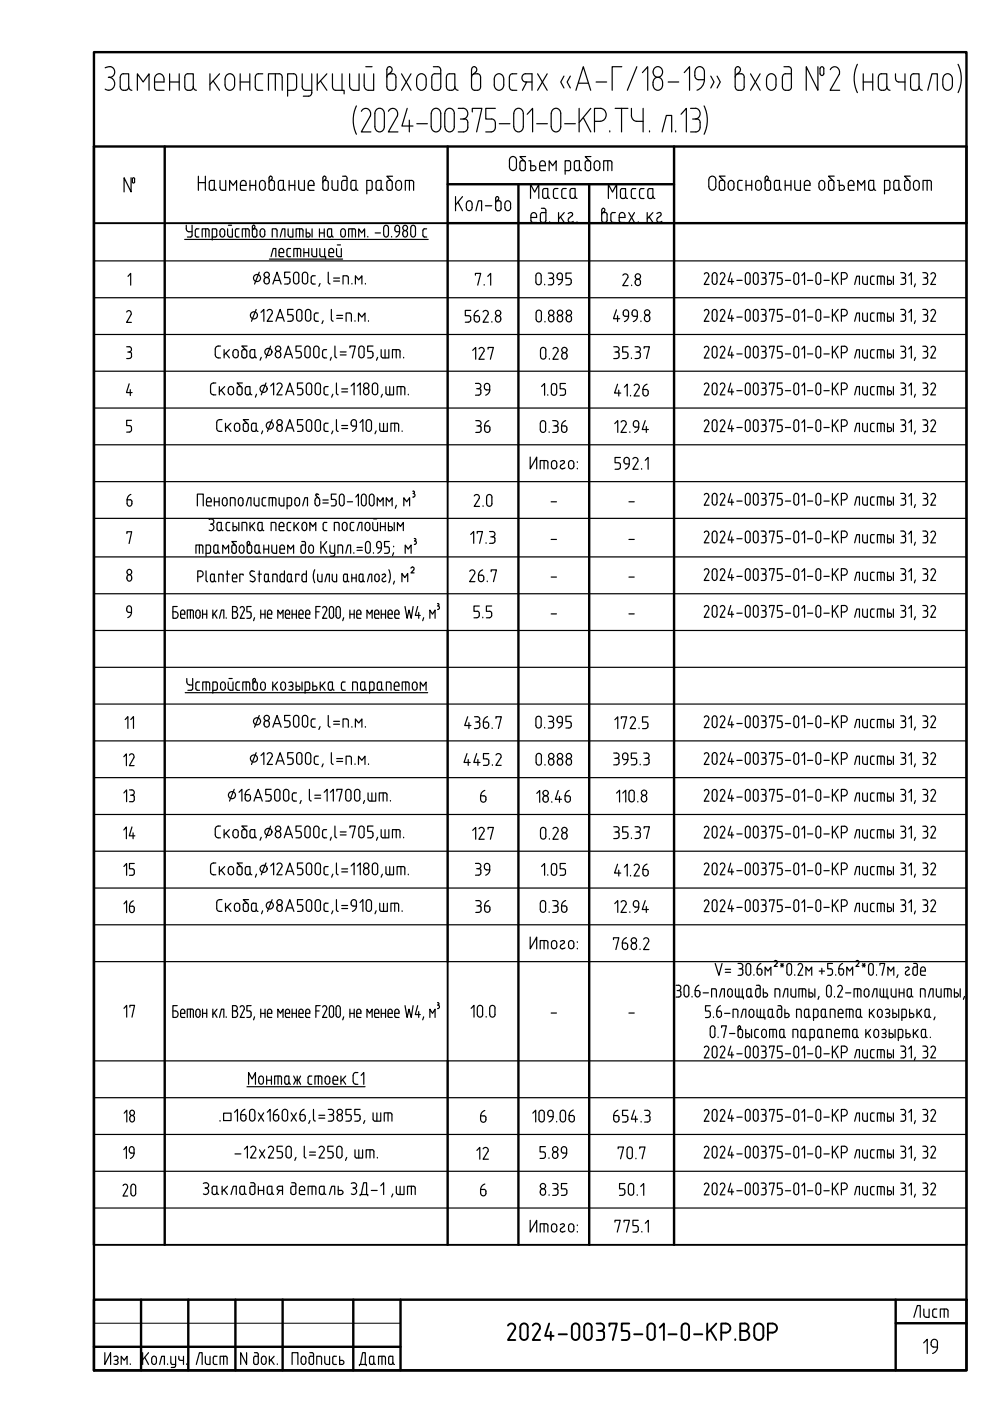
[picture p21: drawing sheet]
<svg xmlns="http://www.w3.org/2000/svg" width="210mm" height="297mm" viewBox="0 0 210 297" stroke-linecap="round" stroke-linejoin="round" font-family="sans-serif">
<defs><g id="words">
<text font-size="7.1" x="106.5" y="285.4">2024-00375-01-0-КР.ВОР</text>
<g font-size="6.2">
<text x="95.2" y="45.9">Кол-во</text>
<text x="99.5" y="187">39</text>
<text x="75.1" y="290.7">Дата</text>
<text x="199.7" y="288.2" transform="rotate(-90 199.7 288.2)">19</text>
</g>
<g font-size="5.7">
<text x="99.1" y="77.3">127</text>
<text x="99.5" y="85">39</text>
<text x="129.1" y="85">41.26</text>
<text x="99.5" y="92.8">36</text>
<text x="113.2" y="92.8">0.36</text>
<text x="29.6" y="179.2" transform="rotate(-90 29.6 179.2)">14</text>
<text x="99.1" y="179.2">127</text>
<text x="129.1" y="187">41.26</text>
<text x="25" y="194.7">16</text>
<text x="99.5" y="194.7">36</text>
<text x="113.2" y="194.7">0.36</text>
<text x="25" y="239.2">18</text>
<text x="100.5" y="239.2">6</text>
<text x="99.8" y="246.9">12</text>
<text x="24.7" y="254.7">20</text>
<text x="100.5" y="254.7">6</text>
<text x="192.6" y="280.5">Лист</text>
</g>
<g font-size="5.3">
<text x="24.3" y="131.9">9</text>
<text x="29.3" y="163.7" transform="rotate(-90 29.3 163.7)">12</text>
<text x="29.3" y="171.1" transform="rotate(-90 29.3 171.1)">13</text>
<text x="29.3" y="187" transform="rotate(-90 29.3 187)">15</text>
<text x="29.3" y="217" transform="rotate(-90 29.3 217)">17</text>
<text x="29.3" y="246.9" transform="rotate(-90 29.3 246.9)">19</text>
</g>
<text font-size="4.9" x="29.3" y="155.6" transform="rotate(-90 29.3 155.6)">11</text>
<g font-size="2.6">
<text x="115.7" y="107.6">-</text>
<text x="132.3" y="107.6">-</text>
<text x="115.7" y="115.7">-</text>
<text x="132.3" y="115.7">-</text>
<text x="115.7" y="123.5">-</text>
<text x="132.3" y="123.5">-</text>
<text x="115.7" y="131.2">-</text>
<text x="132.3" y="131.2">-</text>
<text x="115.7" y="215.9">-</text>
<text x="132.3" y="215.9">-</text>
</g>
</g></defs>
<path d="M19.9 11.1h185v279.4h-185zM19.9 275.6h185v14.9h-185zM29.9 275.6v14.9M39.9 275.6v14.9M49.9 275.6v14.9M59.9 275.6v14.9M74.9 275.6v14.9M84.9 275.6v14.9M189.9 275.6v14.9M19.9 285.5h65M189.9 280.6h15" fill="none" stroke="#000" stroke-width=".51"/>
<g fill="none" stroke="#000" stroke-width=".25">
<path d="M22.2 286.8v2.5l1.3-2.5v2.5M24.1 287.7a.48 .48 0 0 1 .8 0 .48 .48 0 0 1-.3 .7M24.4 288.4h.2M24.6 288.4a.48 .48 0 0 1 .3 .8 .48 .48 0 0 1-.8 0M25.7 289.3v-1.7l.6 .8 .6-.8v1.7M27.6 289.2v.1M30.2 286.8v2.5M30.7 287.8l.8 1.5M31.5 286.8l-1.3 1.5M32.4 287.6a.5 .5 0 0 1 .5 0 .5 .5 0 0 1 .3 .5v.6a.51 .51 0 0 1-.5 .6 .51 .51 0 0 1-.5-.6v-.6zM33.8 289.3l.5-1.7h.6v1.7M35.5 289.2v.1"/>
<path d="M36.2 287.6v1.3M36.2 288.9l.2 .3 .8 .1M36.3 289.9h.6M37.2 287.6v1.9M37.2 289.5l-.3 .4M37.9 287.6l.2 .8h.8M38.9 287.6v1.7M39.6 289.2v.1M41.6 289.3l.7-2.5h.6v2.5M43.5 287.6v1.2M44.5 287.6v1.7l-.7-.1-.3-.4M45.6 289.3h.4"/>
<path d="M45.6 287.6h.4M45.6 287.5l-.3 .2-.1 1.2 .4 .4M46.7 289.3v-1.7l1.1-.1 .4 .4v1.4M47.4 287.6v1.7M52.3 286.8v2.5l-1.3-2.5v2.5M54 286.8h.6l.2 .4-.1 1.9-.3 .2-.4-.1-.2-.3 .1-1.2 .2-.2 .7 .1M55.4 288.1v.6M55.4 288.1a.5 .5 0 0 1 .5-.6 .5 .5 0 0 1 .5 .6v.6a.5 .5 0 0 1-.5 .6 .5 .5 0 0 1-.5-.6M57.1 287.6v1.7M57.4 288.3l.7 1M58.1 287.6l-1 1.1M58.8 289.2v.1"/>
<path d="M61.9 289.3v-2.5h1.3v2.5M63.8 288.1v.6M63.9 288.1a.5 .5 0 0 1 .5-.6 .5 .5 0 0 1 .5 .6v.6a.5 .5 0 0 1-.5 .6 .5 .5 0 0 1-.5-.6M65.5 287.9v1M65.7 286.8h.5l.2 .2 .1 1.9-.2 .3-.4 .1-.3-.4M66.5 287.6h-.8l-.1 .3M67.2 289.3v-1.7l.6-.1 .4 .4v1.4M68.9 287.6v1.2M68.9 288.8v.2l.4 .3M69.9 287.6v1.7h-.6M71.3 287.6h-.6l-.2 .3 .1 1.2 .3 .2h.4M72 287.6v1.7h.5a.44 .44 0 0 0 .4-.4 .44 .44 0 0 0-.4-.5h-.5"/>
</g>
<path d="M19.9 280.6h65" fill="none" stroke="#000" stroke-width=".21"/>
<g fill="none" stroke="#000" stroke-width=".25">
<path d="M22.3 18.9l.8 .2M23.1 16.4a1.37 1.37 0 0 1 1.2 1.4 1.37 1.37 0 0 1-1.2 1.3M23.3 14.1a1.15 1.15 0 0 1 1 1.3 1.15 1.15 0 0 1-1.3 1M23.3 14.1l-1 .3M25.7 15.8l.5-.2h1.1v2.8a.91 .91 0 0 1-.9 .8 .91 .91 0 0 1-.9-.8v-2zM27.3 18.4a.71 .71 0 0 0 .7 .7M29.1 19.1v-3.5l1.3 1.8 1.2-1.8v3.5M32.8 17.4h2a1.22 1.22 0 0 0-1.3-1.7 1.13 1.13 0 0 0-.7 1.1v1.7M32.8 18.5a.6 .6 0 0 0 .5 .6h1.5M36 17.4h2M36 15.6v3.5M38 15.6v3.5"/>
<path d="M41 18.4a.71 .71 0 0 0 .6 .7M41 18.4a.71 .71 0 0 1-.7 .7M41 18.4v-2.8h-1.2a.71 .71 0 0 0-.6 .8v2a.81 .81 0 0 0 1.1 .7M44.5 15.6v3.5M45.2 17.2l1.3 1.9M46.5 15.6l-2 2.3M48.1 15.8a1 1 0 0 1 1.1 0 1 1 0 0 1 .5 1v1.2a1.02 1.02 0 0 1-1 1.1 1.02 1.02 0 0 1-1-1.1 2.19 2.19 0 0 1 .4-2.2zM50.9 17.4h2.1M50.9 15.6v3.5M53 15.6v3.5M55.7 15.6h-.9a.71 .71 0 0 0-.7 .8v2a.75 .75 0 0 0 .7 .7h.9M56.9 19.1v-3.5h2.3a.71 .71 0 0 1 .6 .8v2.7"/>
<path d="M58.4 15.6v3.5M61 19.1h1.2a.71 .71 0 0 0 .7-.7v-2a.71 .71 0 0 0-.7-.8h-1.2v4.8M64.1 15.6v2.8a.71 .71 0 0 0 .7 .7h1.3M66.1 15.6v4a.71 .71 0 0 1-.7 .8M67.3 15.6v3.5M67.9 17.2l1.4 1.9M69.3 15.6l-2 2.3M70.5 15.6v2.8a.71 .71 0 0 0 .7 .7h1.8v.8M72.5 15.6v3.5M74.1 15.6v2.5a.96 .96 0 0 0 .9 1h1.1v-3.5M77.2 15.6v2.5a.96 .96 0 0 0 .9 1h1.1v-3.5M77.6 14.1h1.3"/>
<path d="M82 14.8v3.6M82 16.4a.68 .68 0 0 1 .7-.8h.6a.71 .71 0 0 1 .6 .8v2a.71 .71 0 0 1-.6 .7h-.6a.71 .71 0 0 1-.7-.7M82.6 14.1a.6 .6 0 0 0-.6 .6M82.6 14.1a.66 .66 0 0 1 .3 1.2l-.5 .5M85.1 15.6l2 3.5M87.1 15.6l-2 3.5M88.3 16.8v1.2M88.3 16.8a1.01 1.01 0 0 1 1.1-1.2 1.01 1.01 0 0 1 1 1.2v1.2a1.01 1.01 0 0 1-1.1 1.1 1.01 1.01 0 0 1-1-1.1M91.9 14.1h.9M92.2 15.6h1.3M92.2 15.6a.71 .71 0 0 0-.7 .8v2a.71 .71 0 0 0 .7 .7M92.8 14.1a.71 .71 0 0 1 .7 .8v3.5a.71 .71 0 0 1-.7 .7h-.6"/>
<path d="M94.6 16.4v2M94.7 16.4a.71 .71 0 0 1 .6-.8h1.1v2.8a.9 .9 0 0 1-.9 .8 .9 .9 0 0 1-.8-.8M96.5 18.4a.71 .71 0 0 0 .6 .7M100.6 14.1a.63 .63 0 0 0-.6 .7v3.6a.71 .71 0 0 0 .7 .7h.5a.71 .71 0 0 0 .7-.7v-2a.71 .71 0 0 0-.7-.8h-.6a.68 .68 0 0 0-.6 .8M100.6 14.1a.66 .66 0 0 1 .3 1.2l-.6 .5M105.2 15.8a1 1 0 0 1 1.1 0 1 1 0 0 1 .5 1v1.2a1.01 1.01 0 0 1-1 1.1 1.01 1.01 0 0 1-1-1.1v-1.6zM108 16.4v2M108 18.4a.71 .71 0 0 0 .7 .7h.9M109.6 15.6h-.9a.71 .71 0 0 0-.7 .8M111.4 17.4h1.4M111.4 15.6h1.4v3.5M111.5 15.6a.88 .88 0 0 0-.8 .9 .88 .88 0 0 0 .8 .9"/>
<path d="M111.7 17.4l-.9 1.7M114 15.6l2 3.5M116 15.6l-2 3.5M119.6 16.1l-.7 1.3 .7 1.3M120.9 16.1l-.7 1.3 .7 1.3M122.1 19.1l1.6-5 1.5 5M122.7 17.6h2M126.4 17.4h2.2M131.8 14.1h-2v5M135 14.1l-2 5M136.2 15.4l1.1-1.3v5M138.9 14.3a1.06 1.06 0 0 1 1.6 1 1.06 1.06 0 0 1-1.6 .9 1.22 1.22 0 0 1 0-1.9z"/>
<path d="M138.9 16.6a1 1 0 0 1 1.1-.1 1 1 0 0 1 .5 1 1.18 1.18 0 0 1-1.3 1.6 1.63 1.63 0 0 1-.3-2.5zM141.7 17.4h2.2M145.1 15.4l1.1-1.3v5M147.3 15.3a1.01 1.01 0 0 1 1-1.2 1.01 1.01 0 0 1 1.1 1.2v1.6h-1.3a.84 .84 0 0 1-.8-.9v-.7M149.4 16.9a2.35 2.35 0 0 1-1.6 2.2M150.7 16.1l.7 1.3-.7 1.3M152 16.1l.7 1.3-.7 1.3M156.5 14.1a.63 .63 0 0 0-.6 .7v3.6a.71 .71 0 0 0 .7 .7M156.5 14.1a.66 .66 0 0 1 .3 1.2l-.6 .5M156.5 15.6h.6a.68 .68 0 0 1 .7 .8v2a.71 .71 0 0 1-.7 .7h-.6M156.6 15.6a.71 .71 0 0 0-.7 .8M159.1 15.6l2.1 3.5"/>
<path d="M161.2 15.6l-2.1 3.5M163 15.8a1 1 0 0 1 1.1 0 1 1 0 0 1 .4 1v1.2a1.02 1.02 0 0 1-1 1.1 1.02 1.02 0 0 1-1-1.1 2.19 2.19 0 0 1 .5-2.2zM166.2 14.1h.9M166.6 15.6h1.2M166.6 15.6a.71 .71 0 0 0-.7 .8v2a.75 .75 0 0 0 .7 .7M167.1 14.1a.71 .71 0 0 1 .7 .8M167.8 14.9v3.5M167.8 18.4a.71 .71 0 0 1-.7 .7h-.5M173.4 14.1v5l-2.5-5v5M173.9 14.5v1.1M173.9 14.5a.39 .39 0 0 1 .4-.4 .39 .39 0 0 1 .4 .4v1.1a.39 .39 0 0 1-.4 .4 .39 .39 0 0 1-.4-.4M176 14.8a1.07 1.07 0 0 1 1.5-.5 1.07 1.07 0 0 1 .4 1.5l-1.9 3.3h2"/>
<path d="M181.8 13.6a7 7 0 0 0 0 6M183 17.4h2M183 15.6v3.5M185 15.6v3.5M186.2 16.4v2M186.2 16.4a.71 .71 0 0 1 .7-.8h1.1v2.8a.71 .71 0 0 1-.6 .7M186.2 18.4a.8 .8 0 0 0 1.1 .7M188 18.4a.71 .71 0 0 0 .7 .7M189.9 15.6v1a.71 .71 0 0 0 .7 .8h1.3M191.9 15.6v3.5M193.1 16.4v2M193.1 16.4a.71 .71 0 0 1 .6-.8h1.2v2.8a.71 .71 0 0 1-.7 .7"/>
<path d="M193.1 18.4a.8 .8 0 0 0 1.1 .7M194.9 18.4a.71 .71 0 0 0 .6 .7M196.7 19.1l.9-3.5h1.1v3.5M199.9 16.8v1.2M199.9 16.8a1.01 1.01 0 0 1 1-1.2 1.01 1.01 0 0 1 1 1.2v1.2a1.01 1.01 0 0 1-1 1.1 1.01 1.01 0 0 1-1-1.1M203.1 13.6a7 7 0 0 1 0 6M27.8 37.7v3l-1.5-3v3M28.5 37.9v.7M28.6 37.9l-.3-.2-.2 .2 .1 .8 .1 .1 .3-.2M42.1 38.7h1.4M42.1 37.4v3M43.5 37.4v3"/>
<path d="M44.4 38.7v1.2a.49 .49 0 0 0 .6 .5M44.4 38.7l.2-.4h.8v1.6M45.4 39.9l.1 .2 .4 .3M45.4 39.9v.2l-.4 .3M46.7 38.3v1.8l.5 .3h.7v-2.1M52.2 38.9v.4h-1.2M52.2 38.9a.61 .61 0 0 0-.6-.6 .61 .61 0 0 0-.6 .6v1.3l.3 .2h.9M53 39.3h1.2M53 38.3v2.1M54.2 38.3v2.1M55.2 38.5a.6 .6 0 0 1 .7-.2 .6 .6 0 0 1 .3 .6v.8a.62 .62 0 0 1-.6 .7 .62 .62 0 0 1-.6-.7zM57 38.7l.1-.2a.62 .62 0 0 1 .6-.3 .62 .62 0 0 1 .5 .5"/>
<path d="M57 37.7l.1 2.4a.62 .62 0 0 0 .6 .3 .62 .62 0 0 0 .5-.5v-1.2M57.1 37.7a.36 .36 0 0 1 .5-.3 .36 .36 0 0 1 0 .6M57.6 38l-.3 .3M59 38.7v1.2a.54 .54 0 0 0 .6 .5 .54 .54 0 0 0 .5-.5M59 38.7l.2-.4h.9v1.6M60.1 39.9v.2l.4 .3M61.3 39.3h1.2M61.3 38.3v2.1M62.5 38.3v2.1M63.3 38.3l.1 1.8 .5 .3h.6v-2.1M64.3 20.4h1.1M65.3 39.3h1.3a.72 .72 0 0 0-.1-.8 .72 .72 0 0 0-.8-.2l-.2 .2a2.24 2.24 0 0 0-.1 1.7l.3 .2h.9"/>
<path d="M68.5 37.7v2.4l.2 .2 .5 .1M68.5 37.7a.36 .36 0 0 1 .5-.3 .36 .36 0 0 1 0 .6M69 38l-.3 .3M69.2 38.3h-.5l-.2 .4M69.2 38.3l.4 .2v.2M69.6 38.7v1.2v.2l-.4 .3M70.4 38.3v1.5M71.6 38.3v2.1l-.9-.1-.3-.6M72.4 38.7l.1 1.4 .1 .2 .6 .1M72.6 37.4h.6M73.2 37.3l.3 .3 .1 .2-.1 2.3-.3 .3M73.6 38.3h-1l-.2 .4"/>
<path d="M74.4 38.7l.2-.4h.9v1.6M74.4 38.7v1.2a.54 .54 0 0 0 .5 .5 .54 .54 0 0 0 .6-.5M75.5 39.9v.2l.4 .3M75.6 22.5a7 7 0 0 0 0 6M76.6 23.6a1.07 1.07 0 0 1 1.5-.5 1.07 1.07 0 0 1 .4 1.5l-1.9 3.4h2M78.9 38.7v1.4l-.4 .3h-.7M78.9 38.7l-.2-.4h-.9v2.8M79.5 24.1a1.01 1.01 0 0 1 1-1.1 1.01 1.01 0 0 1 1 1.1M79.5 24.1v2.7a1.01 1.01 0 0 0 1 1.2 1.01 1.01 0 0 0 1-1.2v-2.7M79.7 38.7v1.2a.54 .54 0 0 0 .6 .5 .54 .54 0 0 0 .5-.5M79.7 38.7l.2-.4h.9v1.6M80.8 39.9l.1 .2 .3 .3"/>
<path d="M82 38.7l.1 1.4 .1 .2 .6 .1M82.4 23.6a1.07 1.07 0 0 1 1.4-.5 1.07 1.07 0 0 1 .4 1.5l-1.9 3.4h2.1M82.8 38.3h-.6l-.2 .4M82.8 38.3l.3 .2 .1 .2M83.2 38.7v1.2l-.1 .2-.3 .3M83.2 37.4h-1.2l1 .9M84.1 38.5a.6 .6 0 0 1 .7-.2 .6 .6 0 0 1 .3 .6v.8a.62 .62 0 0 1-.6 .7 .62 .62 0 0 1-.6-.7zM86.3 23l-1.1 3.7h2.4M86.8 25.5v2.5M86.8 38.3v2.1M87.7 38.7v1.7M87.7 38.7v-.2l-.4-.2h-1.4v2.1"/>
<path d="M88.4 26.2h2.2M91.4 24.1v2.7a1.01 1.01 0 0 0 1 1.2 1.01 1.01 0 0 0 1.1-1.2v-2.7M91.4 24.1a1.01 1.01 0 0 1 1-1.1 1.01 1.01 0 0 1 1.1 1.1M94.3 24.1v2.7a1.01 1.01 0 0 0 1 1.2 1.01 1.01 0 0 0 1-1.2v-2.7M94.3 24.1a1.01 1.01 0 0 1 1-1.1 1.01 1.01 0 0 1 1 1.1M97.2 23h1a1.14 1.14 0 0 1 1 1.1 1.14 1.14 0 0 1-1 1.1M97.6 25.2h.9M98.5 25.2a.71 .71 0 0 1 .7 .8v1a.96 .96 0 0 1-.9 1h-1.1M100.1 23.7v-.7h2.1l-1.2 5M105 26.1a1.5 1.5 0 0 1-.5 1.8l-1.5 .1M105 23h-2v2.2h1.2a.84 .84 0 0 1 .8 .9M105.9 26.2h2.2"/>
<path d="M108.2 33.4a.73 .73 0 0 1 .9-.2 .73 .73 0 0 1 .4 .8v1.3a.75 .75 0 0 1-.7 .9 .75 .75 0 0 1-.8-.9v-1.3zM108.9 24.1v2.7a1.01 1.01 0 0 0 1.1 1.2 1.01 1.01 0 0 0 1-1.2v-2.7M108.9 24.1a1.01 1.01 0 0 1 1.1-1.1 1.01 1.01 0 0 1 1 1.1M111.4 34.5v1.2M111.4 34.5l-.2-.4a.64 .64 0 0 0-1 .4l.1 1.5a.62 .62 0 0 0 .6 .2 .62 .62 0 0 0 .5-.5M111.4 33.2h-1.2l1 1M111.8 24.2l1.1-1.2v5M112.1 34.1h.4v2.1h.6M112.5 35.1h.6M113.1 35.1a.52 .52 0 0 1 .5 .5 .52 .52 0 0 1-.5 .6M113.8 26.2h2.3M114.4 35.1h1.2a.72 .72 0 0 0-.1-.7 .72 .72 0 0 0-.7-.3l-.2 .2a2.15 2.15 0 0 0-.1 1.7l.3 .2h.8"/>
<path d="M115.5 40h.6v1.6M115.5 40l-.4 .2v.2v1.2l.2 .4 .2 .1M116.4 36.2v-2.1l.8 1 .7-1v2.1M116.9 24.1v2.7a1.01 1.01 0 0 0 1 1.2 1.01 1.01 0 0 0 1-1.2v-2.7M116.9 24.1a1.01 1.01 0 0 1 1-1.1 1.01 1.01 0 0 1 1 1.1M117.8 40h.5M117.8 40l-.4 .2-.1 1.4 .3 .4 .2 .1M119.7 26.2h2.3M120.1 40h-.8l-.2 .4 .1 1.4 .3 .3h.6M121 34.5v1.2M121 35.7l-.2 .4-1 .1M121 34.5l-.2-.4h-1v2.8"/>
<path d="M122 34.1h.9v1.6a.55 .55 0 0 1-.6 .5 .55 .55 0 0 1-.5-.5v-1.2zM122.8 23v5M122.9 35.7v.3l.4 .2M123.7 25l1.6 3M124.5 34.1h.5l.2 .4M124.5 34.1l-.4 .2v.2v1.2l.2 .4 .2 .1M125.2 34.5v1.2M125.2 35.7l-.2 .4-.5 .1M125.3 23l-2.5 3M125.3 33.2h-1.2l.9 1M126 34.8v.7M126 34.8a.61 .61 0 0 1 .6-.7 .61 .61 0 0 1 .6 .7"/>
<path d="M126 35.5a.61 .61 0 0 0 .6 .7 .61 .61 0 0 0 .6-.7M126 25.7h1.3a1.37 1.37 0 0 0 1.2-1.4 1.37 1.37 0 0 0-1.2-1.3h-1.3v5M127.2 34.8v.7M128.9 34.1v2.1M129.3 27.7v.3M129.7 34.5v1.7M129.8 34.5l-.1-.2-.4-.2h-1.3v2.1M130.4 23h2.7M131.8 23v5M132 40h.6v1.6M132 40l-.4 .2v1.4M133.9 23v1.5a1.21 1.21 0 0 0 1.1 1.2h1.4"/>
<path d="M134.8 40h-.5l-.4 .2v1.4M136.4 23v5M136.5 40h-.5l-.3 .2-.1 1.4M137.7 27.7v.3M140.4 28l.9-3.5h1.1v3.5M143.3 27.7v.3M144.4 24.2l1.1-1.2v5M146.4 23h1M146.4 28h1.1M146.9 25.2h.9a.71 .71 0 0 1 .6 .8v1a.96 .96 0 0 1-.9 1M147.4 23a1.14 1.14 0 0 1 1 1.1 1.14 1.14 0 0 1-1 1.1M149.3 22.5a7 7 0 0 1 0 6"/>
<path d="M150.3 39.5a.75 .75 0 0 0 .7 .8 .75 .75 0 0 0 .8-.8M151.8 38.2v1.3M151.8 38.2a.75 .75 0 0 0-.8-.9 .75 .75 0 0 0-.7 .9v1.3M152.9 38.3h.3M152.9 38.2l-.3 .3-.1 .2 .1 1.4a.62 .62 0 0 0 .6 .3 .62 .62 0 0 0 .5-.5l-.1-1.4-.3-.3M153.7 37.3h-1.2l1 1M154.6 38.5a.6 .6 0 0 1 .7-.2 .6 .6 0 0 1 .3 .6v.8a.62 .62 0 0 1-.6 .6 .62 .62 0 0 1-.6-.6zM156.8 38.3h.6M156.8 38.2l-.3 .3-.1 1.4 .2 .4 .8 .1M158.2 39.3h1.2M158.2 38.3v2.1M159.4 38.3v2.1"/>
<path d="M160.4 38.5a.6 .6 0 0 1 .7-.2 .6 .6 0 0 1 .3 .6v.8a.61 .61 0 0 1-.6 .6 .61 .61 0 0 1-.6-.6v-.8zM162.2 37.7l.1 2.4 .1 .2 .6 .1M162.2 37.7a.36 .36 0 0 1 .6-.3 .36 .36 0 0 1 0 .6l-.4 .3M162.6 38.3h.4M162.6 38.2l-.3 .3-.1 .2M163 38.2l.3 .3 .1 1.4-.1 .2-.3 .3M164.6 38.3h.7v1.6M164.6 38.2l-.4 .3v1.4a.5 .5 0 0 0 .7 .5M165.3 39.9v.2l.4 .3M165.3 39.9l-.1 .2-.3 .3M166.5 39.3h1.2M166.5 38.3v2.1"/>
<path d="M167.7 38.3v2.1M168.5 38.3l.1 1.8 .4 .3h.7v-2.1M170.5 39.3h1.2a.66 .66 0 0 0-.2-.9 .66 .66 0 0 0-.9 .3l-.1 1.3M170.6 40l.1 .3 1 .1M173.8 38.5a.6 .6 0 0 1 .7-.2 .6 .6 0 0 1 .4 .6v.8a.62 .62 0 0 1-.7 .6 .62 .62 0 0 1-.6-.6zM176.1 38.3h.3M176.1 38.2l-.4 .3v.2v1.4a.62 .62 0 0 0 .6 .3 .62 .62 0 0 0 .5-.5v-1.4l-.4-.3M176.9 37.3h-1.2l.9 1M177.5 38.3h.4v2.1l.7-.1a.52 .52 0 0 0 .4-.5 .52 .52 0 0 0-.4-.5h-.7M179.9 39.3h1.2a.66 .66 0 0 0-.3-.9 .66 .66 0 0 0-.9 .3v1.3l.3 .3M184.6 38.3h.7v1.6M184.6 38.2l-.4 .3v1.4a.5 .5 0 0 0 .6 .5"/>
<path d="M185.3 39.9v.2l.4 .3M185.3 39.9l-.1 .2-.3 .3M188.3 38.3h-.8v2.8M188.3 38.2l.3 .3v1.6l-.3 .3h-.8M189.9 38.3h.7v1.6M189.9 38.2l-.3 .3-.1 1.4a.56 .56 0 0 0 .6 .5 .56 .56 0 0 0 .5-.5M190.6 39.9v.2l.4 .3M192.2 38.3h.3M192.2 38.2l-.4 .3v.2v1.4a.62 .62 0 0 0 .7 .3 .62 .62 0 0 0 .5-.5l-.1-1.4-.4-.3M193 37.3h-1.2l.9 1M193.9 38.5a.6 .6 0 0 1 .7-.2 .6 .6 0 0 1 .3 .6v.8a.62 .62 0 0 1-.6 .6 .62 .62 0 0 1-.6-.6zM196.6 38.3v2.1"/>
<path d="M197.1 38.3h-1.4v2.1M197.1 38.2l.3 .3 .1 .2M197.5 38.7v1.7M19.9 55.3h185M27.1 58.6l.6-.6v2.5M39.2 50.8h51.6M39.5 47.8v.7a.6 .6 0 0 0 .6 .6h.6M40.7 47.8v2.3l-.3 .2h-.7M41.7 50.3h.5M41.7 48.5h.5M41.8 48.5l-.3 .2-.1 1.2 .4 .4M42.9 50.3v-1.8h1.1l.3 .4v1.4"/>
<path d="M43.6 48.5v1.8M45 50.3h.6l.3-.2 .1-1.2-.2-.3-.8-.1v2.4M46.9 48.6a.5 .5 0 0 1 .5 0 .5 .5 0 0 1 .2 .5v.6a.51 .51 0 0 1-.5 .6 .51 .51 0 0 1-.5-.6l.1-.6zM48.3 48.5v1.3M48.4 47.8h.7M48.7 40.4v-2.1l.7 1 .8-1v2.1M49.3 48.5v1.8l-.8-.1-.2-.4M50.7 48.5h-.5l-.2 .2-.1 1.2 .2 .3 .6 .1M52.1 48.5v1.8M52.5 48.5h-1.1v1.8M52.5 48.5l.3 .4v1.4M54 48.3l-.3 .3"/>
<path d="M54 48.3v-.3v-.2h-.3l-.2 .3v1.8l.2 .3h.6l.2-.3-.1-1.2-.3-.2-.4 .1-.2 .3M55 57.7l-1 2.5M55.1 49.1v.6M55.2 49.1a.5 .5 0 0 1 .5-.6 .5 .5 0 0 1 .5 .6l-.1 .6a.48 .48 0 0 1-.3 .5 .48 .48 0 0 1-.6-.2v-.3M56 59.4a.56 .56 0 0 1 .5-.6 .56 .56 0 0 1 .6 .6M56 59.4a.6 .6 0 0 0 .5 .8 .6 .6 0 0 0 .6-.8M57.1 54.9h15.5M57.5 54.4l.4-1.7h.6v1.7M57.7 50.3v-1.8h.7l.3 .4v1.4M58.2 59.5h1.1M59.2 53.6h1a.6 .6 0 0 0-.1-.7 .6 .6 0 0 0-.7-.2 1.56 1.56 0 0 0-.2 1.6l.2 .1M59.4 50.3l.5-1.8h.5v1.8"/>
<path d="M59.4 54.4h.8M61.1 48.5v1.3M61.5 59.7l-.3 .4-.2 .1M61.5 57.7h-1.2v1.2h1l.2 .4v.4M61.6 52.7h-.4l-.3 .2-.1 1.2 .2 .3h.6M62.1 48.5v1.8l-.8-.1-.2-.4M62.3 54.4v-1.7h1.1l.4 .3v1.4M62.8 50.3v-1.8h1.1l.3 .4v1.4M63 52.7v1.7M63.4 58.3v1.4M63.4 58.3a.57 .57 0 0 0-.6-.6 .57 .57 0 0 0-.6 .6l.1 1.3a.56 .56 0 0 0 .5 .6 .56 .56 0 0 0 .6-.6M63.5 48.5v1.8"/>
<path d="M64.2 58a.56 .56 0 0 1 .6-.3 .56 .56 0 0 1 .4 .6v1.3a.56 .56 0 0 1-.5 .6 .56 .56 0 0 1-.6-.6zM64.4 53.6h1M64.4 52.7v1.7M64.9 48.5v1.8h.5a.44 .44 0 0 0 .4-.5 .44 .44 0 0 0-.4-.4h-.5M65.4 52.7v1.7M66.1 52.7v1.2M66.2 48.5v1.8M66.8 58.5h-.4l-.4 .2v1.1l.2 .4h.6M67.1 52.7v1.7h-.7l-.3-.5M67.7 49.4h1M67.7 48.5v1.8M67.8 52.7v1.4"/>
<path d="M67.8 54.1l.2 .3h1v.4M68.7 48.5v1.8M68.8 52.7v1.7M69.6 57.7v2.1l.4 .4M69.6 48.6l.7-.1v1.4a.45 .45 0 0 1-.4 .4 .45 .45 0 0 1-.5-.4v-1zM69.7 53.2v.9l.3 .3M69.7 53.2a.5 .5 0 0 1 .5-.5 .5 .5 0 0 1 .5 .5v.4h-1M70 54.4h.7M70.3 49.9l.4 .4M70.7 59h1.3M70.7 59.6h1.3M71.4 52.7v1.2"/>
<path d="M71.5 51.9h.7M72.4 52.7v1.7h-.8l-.2-.5M72.5 48.6a.5 .5 0 0 1 .5 0 .5 .5 0 0 1 .2 .5v.6a.5 .5 0 0 1-.5 .6 .5 .5 0 0 1-.5-.6v-.6zM73.9 50.3v-1.8h1.1l.4 .4v1.4M74.7 48.5v1.8M76.1 50.3v-1.8l.6 .9 .6-.9v1.8M78 50.1v.2M79.5 49.4h1.2M81.6 47.8h.3l.4 .2 .1 1.7a.5 .5 0 0 1-.5 .6 .5 .5 0 0 1-.5-.6v-1.4zM83 50.1v.2M83.7 48.3l.2 .8h.8v-.8M83.7 48.3a.5 .5 0 0 1 .5-.5 .5 .5 0 0 1 .5 .5"/>
<path d="M84.7 49.1a1.18 1.18 0 0 1-.8 1.2M85.7 49a.63 .63 0 0 1 .7 .6 .63 .63 0 0 1-.7 .6 .81 .81 0 0 1 0-1.2zM87.3 47.8h.3l.4 .2 .1 1.7a.5 .5 0 0 1-.5 .6 .5 .5 0 0 1-.5-.6v-1.4zM90.5 48.5h-.5l-.3 .2v1.2l.1 .3 .7 .1M100.8 58.3v-.3h1.1l-.6 2.5M103.4 58.6l.6-.6v2.5M112.5 42.1v-3l.9 1.6 .8-1.6v3M112.6 46.1h1.2a.66 .66 0 0 0-.3-.9 .66 .66 0 0 0-.9 .3v1.3M112.6 46.8l.3 .3M112.9 47.2h.9M113.6 59.8a.56 .56 0 0 0 .6 .6 .56 .56 0 0 0 .5-.6M113.6 58.4a.56 .56 0 0 1 .6-.5 .56 .56 0 0 1 .5 .5"/>
<path d="M113.6 58.4v1.4M114.7 58.4v1.4M114.8 44.2h.5l.4 .2v2.5a.62 .62 0 0 1-.6 .3 .62 .62 0 0 1-.5-.5v-1.2M115.7 45.1h-.9l-.2 .4M116.1 41.6l.1 .2 .4 .3M116.1 41.6a.5 .5 0 0 1-.6 .5M116.2 57.9h.6M116.5 59l.7 .1 .2 .3M116.5 47v.2M116.8 57.9a.56 .56 0 0 1 .6 .5 .56 .56 0 0 1-.6 .6M117.4 59.4l-.1 .7-.2 .2-.9 .1M117.8 42.1h.5"/>
<path d="M118.1 58.4v.4M118.1 58.4a.56 .56 0 0 1 .6-.5 .56 .56 0 0 1 .6 .5M118.4 45.1v2.1M118.8 46l.8 1.2M119.2 58.4v.9l-.9-.1-.2-.4M119.3 59.2a1.2 1.2 0 0 1-.9 1.2M119.6 45.1l-1.2 1.3M120.5 45.3a.47 .47 0 0 1 .6-.3 .47 .47 0 0 1 .2 .7l-.7 .6a.58 .58 0 0 0 .1 .8 .58 .58 0 0 0 .8-.2M121.1 40h.8v1.6a.55 .55 0 0 1-.5 .5 .55 .55 0 0 1-.5-.5v-1.2zM121.1 57.9h-1.1v1.1l.9 .1a.76 .76 0 0 1-.3 1.3M121.9 41.6l.1 .2 .4 .3M122.3 47v.2"/>
<path d="M127.8 45.1l.3-.3a.35 .35 0 0 0 .1-.5 .35 .35 0 0 0-.6 0v2.4v.2l.4 .2M128 45.1h.5l.2 .4M128 47.2h.3M128 45l-.4 .3v.2M128.7 45.5v1.2M128.7 46.7v.2l-.4 .2M129 42.1v-3l.9 1.6 .8-1.6v3M129.5 45.5v1.2M129.5 46.7l.1 .2 .4 .2M129.9 47.2h.6M129.9 45.1h.6M130 45l-.4 .3-.1 .2"/>
<path d="M131.3 45.7v1.1M131.3 45.7a.61 .61 0 0 1 .6-.7 .61 .61 0 0 1 .6 .7M131.3 46.8l.3 .3M131.6 41.6v.3l.4 .2M131.6 47.2h.9M132.1 58.4a.58 .58 0 0 1 .7-.3 .58 .58 0 0 1 .3 .8l-1.1 1.7h1.2M132.5 45.7v.4h-1.2M132.6 41.6l.1 .3 .3 .2M132.7 41.6a.51 .51 0 0 1-.7 .5M133.3 45.1l1.2 2.1M133.9 41.6l.2 .4 .7 .1M134.5 45.1l-1.2 2.1"/>
<path d="M134.8 59.5a.6 .6 0 0 1 .8-.1 .6 .6 0 0 1 0 .9 .6 .6 0 0 1-.8 0zM135.3 47v.2M135.6 41.6l.2 .4 .7 .1M137.2 45.1v2.1M137.4 41.6a.56 .56 0 0 0 .5 .5 .56 .56 0 0 0 .6-.5v.3l.3 .2M137.4 41.6v-1.4l.4-.2h.6v1.6M137.6 46l.8 1.2M138.4 45.1l-1.2 1.3M139.3 45.3a.47 .47 0 0 1 .6-.3 .47 .47 0 0 1 .2 .6l-.7 .7M139.4 46.2a.58 .58 0 0 0 .1 .9 .58 .58 0 0 0 .8-.2M149.3 58.1a.53 .53 0 0 1 .8-.2 .53 .53 0 0 1 .2 .7l-1 1.7h1M151.3 57.9l.2-.1 .5 .3v1.6a.5 .5 0 0 1-.5 .6 .5 .5 0 0 1-.5-.6v-1.3z"/>
<path d="M152.7 58.1a.53 .53 0 0 1 .7-.2 .53 .53 0 0 1 .3 .7l-1 1.7h1M154.9 57.8l-.5 1.9h1.2M155.2 59.1v1.2M156.2 59.4h1.2M158 58.4v1.4M158.1 58.4a.5 .5 0 0 1 .2-.5 .5 .5 0 0 1 .5 0l.2 .5v1.3a.5 .5 0 0 1-.5 .6 .5 .5 0 0 1-.4-.6M159.7 58.4v1.4M159.7 58.4a.5 .5 0 0 1 .3-.5 .5 .5 0 0 1 .5 0l.2 .5v1.3a.5 .5 0 0 1-.5 .6 .5 .5 0 0 1-.5-.6M161.4 57.8h.5M161.6 58.9h.5l.3 .2v.9l-.4 .3M161.9 57.8a.56 .56 0 0 1 .5 .6 .56 .56 0 0 1-.5 .5M163.2 58.2v-.4h1l-.6 2.5"/>
<path d="M165.8 57.8h-1v1.1h.7l.3 .2v.9l-.4 .3M166.5 59.4h1.1M168.3 58.4v1.4M168.3 58.4a.5 .5 0 0 1 .3-.5 .5 .5 0 0 1 .5 0l.2 .5v1.3a.5 .5 0 0 1-.5 .6 .5 .5 0 0 1-.5-.6M170 58.4l.6-.6v2.5M171.2 59.4h1.1M173.3 57.9l.2-.1 .4 .3 .1 1.6a.5 .5 0 0 1-.5 .6 .5 .5 0 0 1-.5-.6v-1.3zM174.7 59.4h1.1M176.5 57.8v2.5M176.9 58.8l.8 1.5M177.7 57.8l-1.2 1.5M178.4 59.2h.6"/>
<path d="M179 57.8h-.6v2.5M179 57.8a.69 .69 0 0 1 .6 .7 .69 .69 0 0 1-.6 .7M180.2 40.4h.9M181.9 40.4v-2.1l.7 1 .7-1v2.1M182.9 58.6l.1 1.4 .4 .3M183.9 58.6v1.7h-.6M184.6 58.9v1M184.6 59.9l.3 .4M185.4 58.6h-.6l-.2 .3M186.8 58.6v1.7M188.2 58.6v1.7h.4M188.2 59.4h.4a.44 .44 0 0 1 .4 .5 .44 .44 0 0 1-.4 .4"/>
<path d="M189.4 58.6v1.7M191 57.8h.5a.56 .56 0 0 1 .5 .6 .56 .56 0 0 1-.5 .5M191.2 58.9l.6 .1 .2 .8M192 59.8v.2l-.4 .3M192.7 58.4l.5-.6v2.5M195.7 57.8h.5a.56 .56 0 0 1 .5 .6 .56 .56 0 0 1-.5 .5M195.9 58.9h.5l.2 .2a1.05 1.05 0 0 1-.1 1.1l-.3 .1M197.4 58.1a.53 .53 0 0 1 .7-.2 .53 .53 0 0 1 .2 .7l-1 1.7h1.1M19.9 63.1h185M19.9 70.9h185M19.9 78.7h185M26.9 66.2a.53 .53 0 0 1 .7-.3 .53 .53 0 0 1 .2 .8l-1 1.7h1.1"/>
<path d="M26.9 73.5h.5M27.1 74.6l.6 .1 .2 .8M27.4 73.5a.56 .56 0 0 1 .5 .6 .56 .56 0 0 1-.5 .5M27.9 75.5l-.2 .4-.8 .1M46.3 75.9h.5M46.8 73.4a.85 .85 0 0 0-1.1 .4l-.1 1.5a.66 .66 0 0 0 .7 .6M47.5 74.1v1.8M47.9 74.9l.7 1M48.6 74.1l-1.1 1.2M49.5 74.4a.56 .56 0 0 1 .6-.3 .56 .56 0 0 1 .4 .6v.6a.57 .57 0 0 1-.5 .6 .57 .57 0 0 1-.6-.6zM51.3 75.5v-1l.3-.4 .7 .2v1.2M51.3 75.5l.3 .4"/>
<path d="M51.6 75.9h.3M52.3 75.5l-.3 .4M52.4 73.4h-1.1l.8 .8M53 75.5l.1-1.2 .3-.2h.6v1.4M53 75.5l.4 .4M53.4 75.9h.2M53.6 75.9l.4-.4 .4 .4M54.3 65.6l-1 2.5M55.3 66.2l.6-.6v2.5M55.4 75.8l-.3 .6M56.6 65.9a.58 .58 0 0 1 .8-.2 .58 .58 0 0 1 .3 .7l-1.1 1.7h1.2M57.4 73.4l-1 2.5"/>
<path d="M57.8 60.2l.9-2.5 .9 2.5M58.4 75.1v.2M58.4 75.1a.62 .62 0 0 1 .9-.5 .62 .62 0 0 1 .1 1 .56 .56 0 0 1-.6 .2 .56 .56 0 0 1-.4-.5M58.5 68.1l.9-2.5 .9 2.5M58.8 67.4h1.1M60.3 75.9l.8-2.5 .9 2.5M60.3 60.2h.7M60.6 75.1h1.1M62.1 67.6l-.2 .4-.9 .1M62.1 65.6h-1.1v1.1l.9 .1 .2 .4v.4M62.8 75.9h.6M62.9 66.2v1.3"/>
<path d="M62.9 66.2a.55 .55 0 0 1 .6-.6 .55 .55 0 0 1 .5 .6v1.3a.56 .56 0 0 1-.5 .6 .56 .56 0 0 1-.6-.6M63.5 74.5l.3 .2 .1 .2M63.9 73.4h-1.1v1.1h.7M63.9 74.9v.5M63.9 75.4l-.2 .4-.3 .1M64.7 73.6a.56 .56 0 0 1 .7-.2 .56 .56 0 0 1 .4 .5v1.4a.56 .56 0 0 1-.6 .6 .56 .56 0 0 1-.6-.6zM64.8 65.9a.56 .56 0 0 1 .7-.3 .56 .56 0 0 1 .4 .6v1.3a.56 .56 0 0 1-.6 .6 .56 .56 0 0 1-.5-.6zM66.6 73.6a.55 .55 0 0 1 .6-.2 .55 .55 0 0 1 .4 .5v1.4a.56 .56 0 0 1-.5 .6 .56 .56 0 0 1-.6-.6zM67.5 66.4h-.5l-.3 .1-.1 1.2 .2 .3 .7 .1M67.9 60.1l-.3 .6M68.4 74.5v1M68.4 75.5l.4 .4"/>
<path d="M68.5 68l-.2 .6M68.8 75.9h.5M68.8 74.1h.5M68.8 74.1l-.4 .4M70.3 65.6v2.1M70.3 75.8l-.3 .6M70.3 67.7l.3 .4M71 73.4v2.1M71 75.5l.4 .4M71.4 66.9h1.2M71.4 67.5h1.2M72.1 74.6h1.3"/>
<path d="M72.1 75.3h1.3M72.7 60.2v-1.7h.8l.3 .2 .1 1.5M74.1 66.4h-.7v1.7M74.1 66.4l.4 .3v1.4M74.2 73.8v-.4h1.1l-.6 2.5M74.6 60.1v.1M75.3 68v.1M75.4 60.2v-1.7l.7 .8 .6-.8v1.7M76 68.1v-1.7l.7 .8 .7-.8v1.7M76.1 73.9v1.4M76.1 75.3a.56 .56 0 0 0 .6 .6 .56 .56 0 0 0 .5-.6M76.1 73.9a.56 .56 0 0 1 .6-.5 .56 .56 0 0 1 .5 .5"/>
<path d="M77.2 73.9v1.4M77.5 60.1v.1M78 75.9h.6M78.1 68v.1M78.6 74.5l.3 .1a.78 .78 0 0 1-.3 1.3M79.1 73.4h-1.1v1.1h.6M80.1 75.8l-.3 .6M80.8 74.1v1.4M80.8 75.5l.4 .4M81.6 74.1v1.8M82.4 74.1v1.8h-1.2M84 74.1v1.8"/>
<path d="M84.5 74.1h-1.3v1.8M84.5 74.1l.3 .4M84.8 74.5v1.4M85.6 75.8v.1M98.7 68.3h.6M99.4 66.9l.2 .1a.76 .76 0 0 1-.3 1.3M99.8 65.8h-1.1v1.1h.7M100.5 66.9h.7a.63 .63 0 0 1 .4 1 .63 .63 0 0 1-1 .1zM101.4 65.8a1.2 1.2 0 0 0-.9 1.1M102.4 66.1a.58 .58 0 0 1 .8-.2 .58 .58 0 0 1 .3 .7l-1.1 1.7h1.1M102.7 60.3v.2M104.3 68.2v.1"/>
<path d="M105.1 67.5a.56 .56 0 0 1 .5-.6 .56 .56 0 0 1 .6 .6M105.1 67.5a.59 .59 0 0 0 .5 .8 .59 .59 0 0 0 .6-.8M113.7 66.3v1.4M113.7 66.3a.55 .55 0 0 1 .5-.5 .55 .55 0 0 1 .6 .5v1.4a.56 .56 0 0 1-.6 .5 .56 .56 0 0 1-.5-.5M115.5 60.3v.1M115.5 68.1v.2M115.7 74.2v1.4M115.7 74.2a.57 .57 0 0 0-.5-.6 .57 .57 0 0 0-.6 .6v1.4a.56 .56 0 0 0 .6 .5 .56 .56 0 0 0 .5-.5M116.4 67.2a.61 .61 0 0 1 .9-.1 .61 .61 0 0 1 0 .9 .61 .61 0 0 1-.9 0zM116.5 76v.2M117.2 74a.58 .58 0 0 1 .8-.3 .58 .58 0 0 1 .3 .8l-1.1 1.7h1.1M118.3 67.2a.61 .61 0 0 1 .8-.1 .61 .61 0 0 1 0 .9 .61 .61 0 0 1-.8 0z"/>
<path d="M119.2 75a.61 .61 0 0 1 .9 0 .61 .61 0 0 1 0 .9 .61 .61 0 0 1-.9 0zM120 60.4h.6M120.1 67.2a.61 .61 0 0 1 .9-.1 .61 .61 0 0 1 0 .9 .61 .61 0 0 1-.9 0zM130.1 73.5h.6a.56 .56 0 0 1 .6 .6 .56 .56 0 0 1-.6 .5M130.4 74.6l.7 .1 .2 .3v.5M130.7 65.7l-.6 1.9h1.3M130.9 66.9v1.3M131.3 75.5l-.3 .4-.9 .1M132.2 66a.56 .56 0 0 1 .7-.3 .56 .56 0 0 1 .4 .5v.9l-.9-.1a.87 .87 0 0 1-.2-1zM132.7 74.6l.4 .3v.2M133.1 75.5l-.2 .4-.9 .1M133.1 73.5h-1.1v1.1h.7"/>
<path d="M133.1 75.1v.4M133.3 67.1a1.2 1.2 0 0 1-.9 1.1M133.9 75.9v.1M133.9 60.4v.2M134 66.3v.3M134 66.2a.56 .56 0 0 1 .6-.5 .56 .56 0 0 1 .5 .5M134.6 73.5h.6a.56 .56 0 0 1 .6 .6 .56 .56 0 0 1-.6 .5M134.9 74.6l.7 .1 .2 .3v.5M135.1 66.3v.8l-.9-.1-.2-.4M135.1 67.1a1.2 1.2 0 0 1-.8 1.1M135.8 75.5l-.3 .4-.9 .1M135.9 68.1v.1"/>
<path d="M136.6 73.9v-.4h1.1l-.6 2.5M136.7 67.1a.61 .61 0 0 1 .9 0 .61 .61 0 0 1 0 .8 .61 .61 0 0 1-.9 0zM149.3 65.9a.53 .53 0 0 1 .8-.2 .53 .53 0 0 1 .2 .7l-1 1.7h1M149.3 73.7a.53 .53 0 0 1 .8-.2 .53 .53 0 0 1 .2 .7l-1 1.7h1M151.3 65.7l.2-.1 .5 .3v1.6a.5 .5 0 0 1-.5 .6 .5 .5 0 0 1-.5-.6v-1.3zM151.3 73.5l.2-.1 .5 .3v1.6a.5 .5 0 0 1-.5 .6 .5 .5 0 0 1-.5-.6v-1.3zM152.7 65.9a.53 .53 0 0 1 .7-.2 .53 .53 0 0 1 .3 .7l-1 1.7h1M152.7 73.7a.53 .53 0 0 1 .7-.2 .53 .53 0 0 1 .3 .7l-1 1.7h1M154.9 65.6l-.5 1.9h1.2M154.9 73.4l-.5 1.9h1.2M155.2 66.9v1.2M155.2 74.7v1.2"/>
<path d="M156.2 67.2h1.2M156.2 75h1.2M158 66.2v1.3M158 74v1.3M158.1 66.2a.5 .5 0 0 1 .2-.5 .5 .5 0 0 1 .5 0l.2 .5v1.3a.5 .5 0 0 1-.5 .6 .5 .5 0 0 1-.4-.6M158.1 74a.5 .5 0 0 1 .2-.5 .5 .5 0 0 1 .5 0l.2 .5v1.3a.5 .5 0 0 1-.5 .6 .5 .5 0 0 1-.4-.6M159.7 66.2v1.3M159.7 74v1.3M159.7 66.2a.5 .5 0 0 1 .3-.5 .5 .5 0 0 1 .5 0l.2 .5v1.3a.5 .5 0 0 1-.5 .6 .5 .5 0 0 1-.5-.6M159.7 74a.5 .5 0 0 1 .3-.5 .5 .5 0 0 1 .5 0l.2 .5v1.3a.5 .5 0 0 1-.5 .6 .5 .5 0 0 1-.5-.6M161.4 60.3h.6M161.4 65.6h.5"/>
<path d="M161.4 73.4h.5M161.6 66.7l.6 .1 .2 .8M161.6 74.5l.6 .1 .2 .8M161.9 65.6a.56 .56 0 0 1 .5 .6 .56 .56 0 0 1-.5 .5M161.9 73.4a.56 .56 0 0 1 .5 .6 .56 .56 0 0 1-.5 .5M162.4 67.6l-.2 .4-.8 .1M162.4 75.4l-.2 .4-.8 .1M163.2 66v-.4h1l-.6 2.5M163.2 73.8v-.4h1l-.6 2.5M164.8 60.3h.6M164.8 68.1h.6M164.8 75.9h.6"/>
<path d="M165.8 65.6h-1v1.1l.9 .1 .2 .4-.1 .4M165.8 73.4h-1v1.1l.9 .1 .2 .4M165.8 75v.4M165.9 67.6l-.1 .3-.4 .2M165.9 75.4l-.1 .2-.4 .3M166.5 67.2h1.1M166.5 75h1.1M168.3 66.2v1.3M168.3 74v1.3M168.3 66.2a.5 .5 0 0 1 .3-.5 .5 .5 0 0 1 .5 0l.2 .5v1.3a.5 .5 0 0 1-.5 .6 .5 .5 0 0 1-.5-.6M168.3 74a.5 .5 0 0 1 .3-.5 .5 .5 0 0 1 .5 0l.2 .5v1.3a.5 .5 0 0 1-.5 .6 .5 .5 0 0 1-.5-.6M170 66.2l.6-.6v2.5"/>
<path d="M170 74l.6-.6v2.5M171.2 67.2h1.1M171.2 75h1.1M173.3 65.7l.2-.1 .4 .3 .1 1.6a.5 .5 0 0 1-.5 .6 .5 .5 0 0 1-.5-.6v-1.3zM173.3 73.5l.2-.1 .4 .3 .1 1.6a.5 .5 0 0 1-.5 .6 .5 .5 0 0 1-.5-.6v-1.3zM174.7 67.2h1.1M174.7 75h1.1M176.5 65.6v2.5M176.5 73.4v2.5M176.9 66.6l.8 1.5M176.9 74.4l.8 1.5M177.7 65.6l-1.2 1.5"/>
<path d="M177.7 73.4l-1.2 1.5M178.4 67h.6a.69 .69 0 0 0 .6-.7 .69 .69 0 0 0-.6-.7h-.6v2.5M178.4 74.8h.6a.69 .69 0 0 0 .6-.7 .69 .69 0 0 0-.6-.7h-.6v2.5M181.2 60.3l.5-1.7h.5v1.7M181.2 68.1l.5-1.7h.5v1.7M181.2 75.9l.5-1.7h.5v1.7M182.9 66.4v1.2M182.9 74.2v1.2M183.9 66.4v1.7l-.8-.1-.2-.4M183.9 74.2v1.7l-.8-.1-.2-.4M184.6 66.7v1M184.6 74.5v1"/>
<path d="M184.6 67.7l.2 .3 .6 .1M184.6 75.5l.2 .3 .6 .1M184.9 60.3h.5M185.4 66.4h-.6l-.2 .3M185.4 74.2h-.6l-.2 .3M186 60.3v-1.7h1.2l.2 .1 .1 1.6M186 68.1v-1.7h1.2l.2 .1 .1 1.6M186 75.9v-1.7h1.2l.3 .3v1.4M186.8 66.4v1.7M186.8 74.2v1.7M188.2 66.4v1.7h.4a.45 .45 0 0 0 .4-.4 .45 .45 0 0 0-.4-.5h-.4M188.2 74.2v1.7h.4a.45 .45 0 0 0 .4-.4 .45 .45 0 0 0-.4-.5"/>
<path d="M188.2 75h.4M189.4 66.4v1.7M189.4 74.2v1.7M191 65.6h.5a.56 .56 0 0 1 .5 .6 .56 .56 0 0 1-.5 .5M191 73.4h.5a.56 .56 0 0 1 .5 .6 .56 .56 0 0 1-.5 .5M191 60.3h.6M191.2 66.7l.6 .1 .2 .8M191.2 74.5l.6 .1 .2 .8M192 67.6l-.2 .4-.8 .1M192 75.4l-.2 .4-.8 .1M192.7 66.2l.5-.6v2.5M192.7 74l.5-.6v2.5"/>
<path d="M194.1 60.2l-.2 .6M194.1 68l-.2 .6M194.1 75.8l-.2 .6M195.7 65.6h.5a.56 .56 0 0 1 .5 .6 .56 .56 0 0 1-.5 .5M195.7 73.4h.5a.56 .56 0 0 1 .5 .6 .56 .56 0 0 1-.5 .5M195.7 60.3h.5M195.9 66.7l.6 .1 .2 .8M195.9 74.5l.6 .1 .2 .8M196.7 67.6l-.2 .4-.8 .1M196.7 75.4l-.2 .4-.8 .1M197.4 65.9a.53 .53 0 0 1 .7-.2 .53 .53 0 0 1 .2 .7l-1 1.7h1.1M197.4 73.7a.53 .53 0 0 1 .7-.2 .53 .53 0 0 1 .2 .7l-1 1.7h1.1"/>
<path d="M19.9 86.5h185M19.9 94.3h185M27.4 81.4l-.6 1.8h1.2M27.5 90.2l.3 .3a.8 .8 0 0 1-.4 1.1h-.5M27.6 82.6v1.3M27.9 89.1h-1v1.1h.6M45.8 81.2a.86 .86 0 0 0-1.1 .4l-.1 1.5a.62 .62 0 0 0 .7 .6h.5M46.5 82v1.7M46.9 82.7l.7 1M47.1 89a.86 .86 0 0 0-1.1 .4v1.5a.62 .62 0 0 0 .6 .6h.5M47.6 82l-1.1 1.1M47.8 89.7v1.8"/>
<path d="M48.2 90.5l.8 1M48.4 83.1v-.6a.56 .56 0 0 1 .6-.6 .56 .56 0 0 1 .5 .6v.6M48.4 83.1a.56 .56 0 0 0 .6 .6 .56 .56 0 0 0 .5-.6M49 89.7l-1.2 1.2M49.8 90a.56 .56 0 0 1 .6-.3 .56 .56 0 0 1 .4 .6v.6a.57 .57 0 0 1-.5 .6 .57 .57 0 0 1-.6-.6zM50.3 82.3l.3-.3h.5l.2 .3M50.3 82.3v1l.3 .4 .7-.2v-1.2M51.4 81.2h-1.1l.8 .8M51.6 89.9l.7-.2 .3 .2v1.2l-.1 .3-.5 .1-.4-.2zM52 82.3v1M52 83.3l.4 .4M52.4 82h.6v1.3"/>
<path d="M52.4 82l-.4 .3M52.7 89h-1.1l.9 .8M53 83.3l.4 .4M53 83.3a.48 .48 0 0 1-.6 .4M53.4 89.9l.3-.2h.6v1.6l-.3 .2a.48 .48 0 0 1-.7-.4zM54.3 91.1l.4 .4M54.4 83.6l-.3 .6M55.7 91.4l-.2 .6M56.4 81.2l-1 2.5M57.4 81.8l.6-.6v2.5M57.7 89l-1 2.5M58.7 90.7v.2"/>
<path d="M58.7 90.7a.62 .62 0 0 1 .9-.5 .62 .62 0 0 1 .2 1 .56 .56 0 0 1-.7 .2 .56 .56 0 0 1-.4-.5M58.7 81.5a.58 .58 0 0 1 .8-.2 .58 .58 0 0 1 .3 .7M59.8 82l-1.1 1.7h1.1M60.6 83.7l.8-2.5 .9 2.5M60.6 91.5l.8-2.5 .9 2.5M60.9 83h1.1M60.9 90.7h1.1M63.8 82.3l.3 .2 .1 .3M64.2 82.8l-.1 .7-.1 .1-.9 .1M64.2 81.2h-1.1v1.1h.7M64.2 89h-1.1v1.1l.9 .1a.78 .78 0 0 1-.3 1.3h-.6M64.9 81.8v1.3"/>
<path d="M64.9 89.5v1.4M65 83.1a.56 .56 0 0 0 .5 .6 .56 .56 0 0 0 .6-.6M65 81.8a.56 .56 0 0 1 .5-.6 .56 .56 0 0 1 .6 .6v1.3M65 89.5a.56 .56 0 0 1 .5-.5 .56 .56 0 0 1 .6 .5v1.4a.56 .56 0 0 1-.6 .6 .56 .56 0 0 1-.5-.6M66.8 83.1v-1.3a.56 .56 0 0 1 .6-.6 .56 .56 0 0 1 .6 .6l-.1 1.3M66.8 83.1a.56 .56 0 0 0 .6 .6 .56 .56 0 0 0 .6-.6M66.9 89.2a.55 .55 0 0 1 .6-.2 .55 .55 0 0 1 .4 .5l.1 1.4a.56 .56 0 0 1-.6 .6 .56 .56 0 0 1-.6-.6zM68.7 82.3l.1 1.2 .8 .2M69.6 82h-.7l-.2 .3M69.6 89.7l-.7 .1-.2 .3 .1 1.2 .3 .2h.5M70.6 83.6l-.3 .6M70.6 91.4l-.3 .6"/>
<path d="M71.3 81.2v2.1l.4 .4M71.3 89v2.1l.4 .4M72.5 82.5h1.2M72.5 83.1h1.2M72.5 90.2h1.2M72.5 90.9h1.2M74.4 81.8l.7-.6v2.5M74.4 89.5v.4M74.5 89.5a.56 .56 0 0 1 .5-.5 .56 .56 0 0 1 .6 .5v.8M74.5 89.9l.2 .4h.9M75.6 90.3a1.2 1.2 0 0 1-.9 1.2M75.8 81.8l.6-.6v2.5"/>
<path d="M76.3 89.6l.6-.6v2.5M77.1 83.1a.56 .56 0 0 0 .5 .6 .56 .56 0 0 0 .6-.6M77.7 89.2a.56 .56 0 0 1 .7-.2 .56 .56 0 0 1 .4 .5v1.4a.56 .56 0 0 1-.6 .6 .56 .56 0 0 1-.6-.6zM78.2 82.9v.2M78.2 82.9a.6 .6 0 0 0-.7-.6 .6 .6 0 0 0-.4 .8M79 83.1a.56 .56 0 0 0 .5 .6 .56 .56 0 0 0 .6-.6M79 83.1v-1.3a.56 .56 0 0 1 .5-.6 .56 .56 0 0 1 .6 .6v1.3M79.8 91.4l-.3 .6M80.5 89.7v1.4l.4 .4h1.2v-1.8M81.1 83.6l-.3 .6M81.3 89.7v1.8M81.8 82l.1 1.5 .3 .2h1.2v-1.7"/>
<path d="M82.6 82v1.7M83.7 89.7v1.8M84.1 89.7h-1.2v1.8M84.1 89.7l.4 .4v1.4M85 82v1.7M85.3 91.4v.1M85.8 82.3l-.3-.3h-1.3v1.7M85.8 82.3v1.4M86.6 83.6v.1M112.4 96.9v2.5l1.4-2.5v2.5M114.8 81.9l.7-.6v2.5M115.4 97.6v1.8"/>
<path d="M115.8 97.6h-1.3v1.8M115.8 97.6l.4 .4v1.4M116.1 83.7v.1M116.9 83.2a.56 .56 0 0 0 .6 .6 .56 .56 0 0 0 .5-.6M116.9 83.3v-1.4a.56 .56 0 0 1 .6-.6 .56 .56 0 0 1 .5 .6v1.4M117 97.9a.56 .56 0 0 1 .6-.2 .56 .56 0 0 1 .4 .5v.6a.56 .56 0 0 1-.5 .6 .56 .56 0 0 1-.6-.5zM118.8 97.8l.6-.2 .3 .3-.1 .3-.7 .5M118.9 98.6a.48 .48 0 0 0 .1 .7 .48 .48 0 0 0 .6 0l.2-.1M119.9 82.9v.4l-.2 .4-.9 .1M119.9 81.3h-1.1v1.1l.9 .1 .2 .4M120.6 97.9a.56 .56 0 0 1 .7-.2 .56 .56 0 0 1 .4 .5v.6a.56 .56 0 0 1-.6 .6 .56 .56 0 0 1-.6-.5zM122.4 97.9v.1"/>
<path d="M122.4 99.3v.1M130.3 89.8l.7-.6v2.5M131.1 98.1l.4 .2 .1 .2M131.5 97h-1.1v1.1h.7M131.5 98.6v.4M131.6 99l-.3 .4-.9 .1M131.7 89.5a.58 .58 0 0 1 .7-.3 .58 .58 0 0 1 .3 .8l-1 1.7h1.1M132.7 98.3a.68 .68 0 0 1-.4-.8 .68 .68 0 0 1 .9-.5l.2 .5v.9h-.7M133.4 98.3a1.2 1.2 0 0 1-.8 1.2M133.5 91.6v.1M134.2 97.3a.58 .58 0 0 1 .7-.3 .58 .58 0 0 1 .3 .8l-1 1.7h1.1M134.3 89.8v.3"/>
<path d="M134.3 89.7a.56 .56 0 0 1 .6-.5 .56 .56 0 0 1 .5 .5v.9M134.3 90.1l.2 .4 .9 .1M135.4 90.6a1.2 1.2 0 0 1-.9 1.1M136 99.4v.1M136.8 89.2l-.6 1.9h1.3M136.8 97.6l.6-.6v2.5M137 90.4v1.3M149.3 81.5a.53 .53 0 0 1 .8-.2 .53 .53 0 0 1 .2 .7M149.3 89.3a.53 .53 0 0 1 .8-.2 .53 .53 0 0 1 .2 .7l-1 1.7h1M150.3 82l-1 1.7h1M151 83.1v-1.3a.5 .5 0 0 1 .5-.6 .5 .5 0 0 1 .5 .6v1.3M151 89.6v1.3"/>
<path d="M151 83.1a.5 .5 0 0 0 .5 .6 .5 .5 0 0 0 .5-.6M151 90.9a.5 .5 0 0 0 .5 .6 .5 .5 0 0 0 .5-.6M151 89.6a.5 .5 0 0 1 .5-.6 .5 .5 0 0 1 .5 .6M152 89.6v1.3M152.7 81.5a.53 .53 0 0 1 .7-.2 .53 .53 0 0 1 .3 .7M152.7 89.3a.53 .53 0 0 1 .7-.2 .53 .53 0 0 1 .3 .7l-1 1.7h1M153.6 82l-.9 1.7h1M154.9 81.2l-.5 1.9h1.2M154.9 89l-.5 1.9h1.2M155.2 82.5v1.2M155.2 90.3v1.2M156.2 82.8h1.2"/>
<path d="M156.2 90.6h1.2M158 81.8v1.3M158 89.6v1.3M158.1 83.1a.5 .5 0 0 0 .4 .6 .5 .5 0 0 0 .5-.6M158.1 81.8a.5 .5 0 0 1 .4-.6 .5 .5 0 0 1 .5 .6v1.3M158.1 90.9a.5 .5 0 0 0 .4 .6 .5 .5 0 0 0 .5-.6M158.1 89.6a.5 .5 0 0 1 .4-.6 .5 .5 0 0 1 .5 .6M159 89.6v1.3M159.7 81.8v1.3M159.7 89.6v1.3M159.7 83.1a.5 .5 0 0 0 .5 .6 .5 .5 0 0 0 .5-.6M159.7 81.8a.5 .5 0 0 1 .5-.6 .5 .5 0 0 1 .5 .6v1.3"/>
<path d="M159.7 90.9a.5 .5 0 0 0 .5 .6 .5 .5 0 0 0 .5-.6M159.7 89.6a.5 .5 0 0 1 .5-.6 .5 .5 0 0 1 .5 .6M160.7 89.6v1.3M161.4 81.2h.5M161.4 89h.5M161.6 90.1l.6 .1 .2 .3M161.6 82.3h.5M161.9 81.2a.56 .56 0 0 1 .5 .6 .56 .56 0 0 1-.5 .5M161.9 89a.56 .56 0 0 1 .5 .6 .56 .56 0 0 1-.5 .5M162.1 82.3l.3 .2v1l-.4 .2h-.6M162.4 90.5v.5l-.2 .4-.8 .1M163.2 81.6v-.4h1l-.6 2.5"/>
<path d="M163.2 89.4v-.4h1l-.6 2.5M164.8 83.7h.6M164.8 91.5h.6M165.5 82.3l.3 .2 .1 .3M165.8 82.8v.7l-.4 .2M165.8 81.2h-1v1.1h.7M165.8 89h-1v1.1h.7l.3 .2v.9l-.4 .3M166.5 82.8h1.1M166.5 90.6h1.1M168.3 81.8v1.3M168.3 89.6v1.3M168.3 83.1a.5 .5 0 0 0 .5 .6 .5 .5 0 0 0 .5-.6"/>
<path d="M168.3 81.8a.5 .5 0 0 1 .5-.6 .5 .5 0 0 1 .5 .6v1.3M168.3 90.9a.5 .5 0 0 0 .5 .6 .5 .5 0 0 0 .5-.6M168.3 89.6a.5 .5 0 0 1 .5-.6 .5 .5 0 0 1 .5 .6M169.3 89.6v1.3M170 81.8l.6-.6v2.5M170 89.6l.6-.6v2.5M171.2 82.8h1.1M171.2 90.6h1.1M173 83.1v-1.3a.5 .5 0 0 1 .5-.6 .5 .5 0 0 1 .5 .6v1.3M173 89.6v1.3M173 83.1a.5 .5 0 0 0 .5 .6 .5 .5 0 0 0 .5-.6M173 90.9a.5 .5 0 0 0 .5 .6 .5 .5 0 0 0 .5-.6"/>
<path d="M173 89.6a.5 .5 0 0 1 .5-.6 .5 .5 0 0 1 .5 .6M174 89.6v1.3M174.7 82.8h1.1M174.7 90.6h1.1M176.5 81.2v2.5M176.5 89v2.5M176.9 82.2l.8 1.5M176.9 90l.8 1.5M177.7 81.2l-1.2 1.5M177.7 89l-1.2 1.5M178.4 82.6h.6a.69 .69 0 0 0 .6-.7 .69 .69 0 0 0-.6-.7h-.6v2.5M178.4 90.4h.6a.69 .69 0 0 0 .6-.7 .69 .69 0 0 0-.6-.7h-.6v2.5"/>
<path d="M181.2 83.7l.5-1.7h.5v1.7M181.2 91.5l.5-1.7h.5v1.7M182.9 82l.1 1.5 .4 .2h.5v-1.7M182.9 89.8l.1 1.4 .4 .3h.5v-1.7M184.6 82.3v1M184.6 90.1v1M184.6 83.3l.2 .3 .6 .1M184.6 91.1l.2 .3 .6 .1M185.4 82h-.6l-.2 .3M185.4 89.8h-.6l-.2 .3M186 91.5v-1.7h1.2l.2 .1 .1 1.6M186.8 82v1.7"/>
<path d="M186.8 89.8v1.7M187.5 82.3l-.3-.3h-1.2v1.7M187.5 82.3v1.4M188.2 82v1.7h.4a.45 .45 0 0 0 .4-.4 .45 .45 0 0 0-.4-.5h-.4M188.2 89.8v1.7h.4a.45 .45 0 0 0 .4-.4 .45 .45 0 0 0-.4-.5h-.4M189.4 82v1.7M189.4 89.8v1.7M191 81.2h.5a.56 .56 0 0 1 .5 .6 .56 .56 0 0 1-.5 .5M191 89h.5a.56 .56 0 0 1 .5 .6 .56 .56 0 0 1-.5 .5M191.2 90.1l.6 .1 .2 .3M191.2 82.3h.5M191.7 82.3l.3 .2v.7"/>
<path d="M192 90.5v.5M192 83.2l-.2 .4-.8 .1M192 91l-.2 .4-.8 .1M192.7 81.8l.5-.6v2.5M192.7 89.6l.5-.6v2.5M194.1 83.6l-.2 .6M194.1 91.4l-.2 .6M195.7 81.2h.5a.56 .56 0 0 1 .5 .6 .56 .56 0 0 1-.5 .5M195.7 89h.5a.56 .56 0 0 1 .5 .6 .56 .56 0 0 1-.5 .5M195.9 90.1l.6 .1 .2 .3M195.9 82.3h.4M196.4 82.3l.2 .2a1.08 1.08 0 0 1-.1 1.1l-.8 .1"/>
<path d="M196.7 90.5l-.1 .7-.1 .2-.8 .1M197.4 81.5a.53 .53 0 0 1 .7-.2 .53 .53 0 0 1 .2 .7M197.4 89.3a.53 .53 0 0 1 .7-.2 .53 .53 0 0 1 .2 .7l-1 1.7h1.1M198.3 82l-1 1.7h1.1M19.9 102.1h185M19.9 109.9h185M19.9 118.1h185M26.9 113.1v-.4h1l-.5 2.5M27.6 106h-.7v.8M27.6 105.9l.3 .3 .1 .2a.68 .68 0 0 1-.5 .9l-.5-.3v-.2M27.7 104.8a1.18 1.18 0 0 0-.7 1.2M41.6 117.3v-1.7h1.1l.3 .3v1.4"/>
<path d="M41.8 107.3v-2.5h1.3v2.5M42.3 115.6v1.7M43.7 117.3h.6l.3-.2v-1.2l-.1-.3h-.8v2.3M43.8 106.4h1a.6 .6 0 0 0-.1-.7 .6 .6 0 0 0-.7-.1l-.2 .5v.8M43.8 106.9l.3 .3M44 107.3h.8M44.3 110.1a.59 .59 0 0 1 1 .3 .59 .59 0 0 1-.6 .7M44.7 111.1a.68 .68 0 0 1 .6 .9 .68 .68 0 0 1-1 .4M45.4 106.4h1.1M45.4 105.5v1.8M45.7 115.6h.5v1.3M45.7 117.3h.2"/>
<path d="M45.7 115.6l-.3 .1-.1 1.2 .4 .4M46 111.1v1M46.2 116.9l-.3 .4M46.2 116.9l.4 .4M46.4 110.8h.5v1.3a.45 .45 0 0 1-.4 .4 .45 .45 0 0 1-.5-.4M46.4 110.8l-.4 .3M46.5 105.5v1.8M46.9 112.1l.4 .4M47.1 106.1v.6M47.2 106.1a.5 .5 0 0 1 .5-.6 .5 .5 0 0 1 .5 .6v.6a.5 .5 0 0 1-.5 .6 .5 .5 0 0 1-.5-.6M47.2 117.3v-1.7l.6 .8 .7-.8v1.7M47.9 111.1v1"/>
<path d="M48 112.1l.1 .4h.6M48.3 110.8h.4M48.3 110.8l-.3 .3M49.3 115.6h.5l.3 .1v1.2l-.3 .4-.6-.2-.1-1.2zM49.4 110.8v1.7h.4M49.4 111.6h.4M49.5 105.5h-.7v1.8M49.5 105.5l.3 .4M49.8 105.9v1.4M49.9 111.6a.44 .44 0 0 1 .3 .5 .44 .44 0 0 1-.3 .4M50.1 114.8h-1l.8 .8M50.5 106.1v.6"/>
<path d="M50.5 106.1a.5 .5 0 0 1 .5-.6 .5 .5 0 0 1 .5 .6v.6a.48 .48 0 0 1-.3 .5 .48 .48 0 0 1-.6-.2l-.1-.3M50.6 110.8v1.7M51 115.6a.5 .5 0 0 1 .5 0 .5 .5 0 0 1 .2 .5v.6a.51 .51 0 0 1-.5 .6 .51 .51 0 0 1-.5-.6l.1-.9zM52 110.8h-.7v1.7M52 110.8l.3 .3M52.2 107.3l.5-1.8h.5v1.8M52.3 111.1v1.4M52.4 115.1l.3-.3a.34 .34 0 0 1 .2 .6M52.4 115.1l.1 2 .5 .2M52.9 115.4l-.3 .2M53 110.8v1.7M53 115.6h-.4l-.2 .3"/>
<path d="M53 115.6l.3 .1 .1 1.2-.4 .4M53.3 111.5l.7 1M53.9 105.5l.1 1.5 .3 .3h.6v-1.8M54 110.8l-1 1.1M54 115.9v1M54.1 115.9l.1-.3h.7v1.3a.44 .44 0 0 1-.4 .4 .44 .44 0 0 1-.4-.4M54.7 111.1v1M54.7 112.1a.45 .45 0 0 0 .4 .4 .45 .45 0 0 0 .5-.4M54.9 116.9l.4 .4M55 110.8h.6v1.3M55 110.8l-.3 .3M55.6 105.9v1.2l.3 .1"/>
<path d="M55.6 112.1l.3 .4M55.9 107.3h.5M55.9 105.5h.5M55.9 105.5l-.3 .4M55.9 116.4h1.1M55.9 115.6v1.7M57 115.6v1.7M57.6 115.6v1.2M57.8 105.5v1.8M58.2 105.5h-1.2v1.8M58.2 110.8h-.7v1.7M58.2 105.5l.3 .4"/>
<path d="M58.2 110.8l.3 .3M58.5 105.9v1.4M58.5 111.1v1.4M58.7 115.6v1.7l-.8-.1-.3-.4M59.2 105.5v1.5l.4 .3h.6v-1.8M59.2 111.6h1a.6 .6 0 0 0-.1-.6 .6 .6 0 0 0-.7-.2 1.65 1.65 0 0 0-.2 1.6l.3 .1h.7M59.3 116.4h1a.59 .59 0 0 0-.1-.6 .59 .59 0 0 0-.6-.2 1.56 1.56 0 0 0-.2 1.5l.9 .2M60.9 111.1v1M60.9 107.3h.6M60.9 112.1l.2 .4h.6M61 117.3v-1.7l.6 .8 .7-.8v1.7M61.2 110.8h.5"/>
<path d="M61.2 110.8l-.3 .3M61.5 105.5h-.6v2.4M61.5 105.5l.3 .4M61.8 105.9v1.2l-.3 .1M62.3 110.8v1.7M62.5 106.1v.6M62.5 106.1a.5 .5 0 0 1 .5-.6 .5 .5 0 0 1 .5 .6v.6a.5 .5 0 0 1-.5 .6 .5 .5 0 0 1-.5-.6M62.7 111.5l.7 1M63.4 110.8l-1.1 1.1M64 114.8h.6l.2 .4-.1 1.9-.5 .2M64.2 115.6h.6M64.2 115.6l-.3 .1-.1 1.2 .4 .4"/>
<path d="M64.2 107.3l.4-1.8h.6v1.8M64.3 110.8a.5 .5 0 0 1 .5 0 .5 .5 0 0 1 .2 .5v.6a.51 .51 0 0 1-.5 .6 .51 .51 0 0 1-.5-.5l.1-.7zM65.7 112.5v-1.7l.6 .8 .7-.8v1.7M65.7 115.6a.5 .5 0 0 1 .5 0 .5 .5 0 0 1 .3 .5v.6a.51 .51 0 0 1-.5 .6 .51 .51 0 0 1-.6-.6l.1-.9zM67 105.6a.5 .5 0 0 1 .6 0 .5 .5 0 0 1 .2 .5v.6a.51 .51 0 0 1-.5 .6 .51 .51 0 0 1-.5-.6v-.6zM67.6 104.9l-.5-.2-.1 .3 .6 .6M68 114.8v2.5M68.5 106h1.1M68.5 106.6h1.1M68.5 115.8l.8 1.5M68.5 111.1l.1 1.2 .3 .2h.4M68.9 110.8h.4"/>
<path d="M68.9 110.8l-.4 .3M69.3 114.8l-1.3 1.5M70 115.6v1.5l.3 .2h.7M70.1 117.9h.5M70.9 105.9l.3 .2a.84 .84 0 0 1-.4 1.2h-.5M71 115.6v1.9M71 117.5l-.4 .4M71.3 104.8h-1v1.1h.6M71.6 110.8h-.7v1.7M71.6 110.8l.3 .3M71.6 117.3v-1.7h.7l.3 .3v1.4M71.9 111.1v1.4"/>
<path d="M71.9 105.3v1.4M72 105.3a.5 .5 0 0 1 .2-.4 .5 .5 0 0 1 .5-.1l.3 .5v1.4a.5 .5 0 0 1-.5 .6 .5 .5 0 0 1-.5-.6M72.8 110.8a.5 .5 0 0 1 .5 0 .5 .5 0 0 1 .3 .5v.6a.5 .5 0 0 1-.5 .6 .5 .5 0 0 1-.5-.5v-.7zM73.3 117.3l.5-1.7h.5v1.7M73.6 106.4h1.2M74.3 111.1v1.2l.3 .2h.4M74.6 110.8h.4M74.6 110.8l-.3 .3M75 117.2v.1M75.4 105.4l.6-.6v2.5M75.7 116.1h1.1M75.7 116.7h1.1"/>
<path d="M75.7 112.5l.5-1.7h.5v1.7M76.9 104.8h.2l.5 .2v1.7a.5 .5 0 0 1-.5 .6 .5 .5 0 0 1-.5-.6v-1.4zM77.4 111.3v.7M77.4 111.3a.5 .5 0 0 1 .5-.5 .5 .5 0 0 1 .5 .5v.7a.5 .5 0 0 1-.5 .5 .5 .5 0 0 1-.5-.6M77.8 114.9l.2-.1 .4 .3 .1 1.6a.5 .5 0 0 1-.5 .6 .5 .5 0 0 1-.5-.6v-1.3zM78.3 105.3v1.4M78.3 105.3a.5 .5 0 0 1 .2-.4 .5 .5 0 0 1 .6-.1l.2 .5v1.4a.5 .5 0 0 1-.5 .6 .5 .5 0 0 1-.5-.6M79 110.8l.1 1.5 .4 .2M79.2 117.2v.1M79.2 110h.7M79.8 115.4v.3M79.9 115.4a.5 .5 0 0 1 .5-.6 .5 .5 0 0 1 .5 .6v.8l-.8-.1-.2-.4"/>
<path d="M80 107.3v-1.8l.6 .9 .6-.9v1.8M80.1 110.8v1.7h-.6M80.7 111.6h1M80.7 110.8v1.7M80.9 116.2a1.18 1.18 0 0 1-.8 1.1M81.7 110.8v1.7M81.9 107.3v-1.8l.6 .9 .6-.9v1.8M82.4 110.8v1.7h.4a.44 .44 0 0 0 .4-.4 .44 .44 0 0 0-.4-.5h-.4M82.5 114.8h-1v1.1l.9 .1 .1 .8M82.6 116.8l-.3 .4-.8 .1M83.5 115.8v.1M83.5 117.2l-.3 .6"/>
<path d="M83.6 110.8v1.7M84 107.1l-.2 .7M84.3 112.5v-1.7l.6 .8 .6-.8v1.7M85.6 107.3v-1.8l.6 .9 .6-.9v1.8M85.9 117.3v-1.7l.7 .8 .6-.8v1.7M87.5 104.1h.2M87.6 104.6h.1M87.7 104.1l.2 .3-.2 .2M87.7 104.6a.39 .39 0 0 1 .3 .5 .39 .39 0 0 1-.5 .3M87.8 114.2l.4 .2-.2 .3a.37 .37 0 0 1 .3 .3 .37 .37 0 0 1-.3 .4M87.8 115.4h.1M87.9 114.7h.1"/>
<path d="M99.8 113.3l.6-.6v2.5M100.5 105.2a.58 .58 0 0 1 .8-.3 .58 .58 0 0 1 .3 .7M101.2 113.1v-.4h1.1l-.6 2.5M101.6 105.7l-1.1 1.7h1.2M102.4 107.2v.2M103.1 115.1v.1M103.2 105.4v1.4M103.2 106.8a.56 .56 0 0 0 .5 .5 .56 .56 0 0 0 .6-.5M103.2 105.4a.56 .56 0 0 1 .5-.6 .56 .56 0 0 1 .6 .6M103.8 112.7h.6a.56 .56 0 0 1 .5 .5 .56 .56 0 0 1-.5 .6M104.1 113.8l.6 .1 .2 .3M104.3 105.4v1.4"/>
<path d="M104.9 114.2v.5M104.9 114.7l-.2 .4-.9 .1M149.3 104.9a.53 .53 0 0 1 .8-.2 .53 .53 0 0 1 .2 .7l-1 1.7h1M149.3 112.9a.53 .53 0 0 1 .8-.2 .53 .53 0 0 1 .2 .7M150.3 113.4l-1 1.7h1M151.3 104.7l.2-.1 .5 .3v1.6a.5 .5 0 0 1-.5 .6 .5 .5 0 0 1-.5-.6v-1.3zM151.3 112.7l.2-.1 .5 .3v1.6a.5 .5 0 0 1-.5 .6 .5 .5 0 0 1-.5-.6v-1.3zM152.7 104.9a.53 .53 0 0 1 .7-.2 .53 .53 0 0 1 .3 .7l-1 1.7h1M152.7 112.9a.53 .53 0 0 1 .7-.2 .53 .53 0 0 1 .3 .7M153.6 113.4l-.9 1.7h1M154.9 104.6l-.5 1.9h1.2M154.9 112.6l-.5 1.9h1.2"/>
<path d="M155.2 105.9v1.2M155.2 113.8v1.3M156.2 106.2h1.2M156.2 114.2h1.2M158 105.2v1.3M158 113.2v1.3M158.1 105.2a.5 .5 0 0 1 .2-.5 .5 .5 0 0 1 .5 0l.2 .5v1.3a.5 .5 0 0 1-.5 .6 .5 .5 0 0 1-.4-.6M158.1 113.2a.5 .5 0 0 1 .2-.5 .5 .5 0 0 1 .5 0l.2 .5v1.3a.5 .5 0 0 1-.5 .6 .5 .5 0 0 1-.4-.6M159.7 105.2v1.3M159.7 113.2v1.3M159.7 105.2a.5 .5 0 0 1 .3-.5 .5 .5 0 0 1 .5 0l.2 .5v1.3a.5 .5 0 0 1-.5 .6 .5 .5 0 0 1-.5-.6M159.7 113.2a.5 .5 0 0 1 .3-.5 .5 .5 0 0 1 .5 0l.2 .5v1.3a.5 .5 0 0 1-.5 .6 .5 .5 0 0 1-.5-.6"/>
<path d="M161.4 104.6h.5M161.4 107.1h.6M161.4 112.6h.5M161.6 105.7h.5l.3 .2v.9l-.4 .3M161.6 113.7l.6 .1 .2 .3M161.9 104.6a.56 .56 0 0 1 .5 .6 .56 .56 0 0 1-.5 .5M161.9 112.6a.56 .56 0 0 1 .5 .6 .56 .56 0 0 1-.5 .5M162.4 114.1v.5l-.2 .4-.8 .1M163.2 105v-.4h1l-.6 2.5M163.2 113v-.4h1l-.6 2.5M164.8 107.1h.6M164.8 115.1h.6"/>
<path d="M165.8 104.6h-1v1.1h.7l.3 .2v.9l-.4 .3M165.8 112.6h-1v1.1h.7l.3 .2a.84 .84 0 0 1-.4 1.2M166.5 106.2h1.1M166.5 114.2h1.1M168.3 105.2v1.3M168.3 113.2v1.3M168.3 105.2a.5 .5 0 0 1 .3-.5 .5 .5 0 0 1 .5 0l.2 .5v1.3a.5 .5 0 0 1-.5 .6 .5 .5 0 0 1-.5-.6M168.3 113.2a.5 .5 0 0 1 .3-.5 .5 .5 0 0 1 .5 0l.2 .5v1.3a.5 .5 0 0 1-.5 .6 .5 .5 0 0 1-.5-.6M170 105.2l.6-.6v2.5M170 113.2l.6-.6v2.5M171.2 106.2h1.1M171.2 114.2h1.1"/>
<path d="M173.3 104.7l.2-.1 .4 .3 .1 1.6a.5 .5 0 0 1-.5 .6 .5 .5 0 0 1-.5-.6v-1.3zM173.3 112.7l.2-.1 .4 .3 .1 1.6a.5 .5 0 0 1-.5 .6 .5 .5 0 0 1-.5-.6v-1.3zM174.7 106.2h1.1M174.7 114.2h1.1M176.5 104.6v2.5M176.5 112.6v2.5M176.9 105.6l.8 1.5M176.9 113.6l.8 1.5M177.7 104.6l-1.2 1.5M177.7 112.6l-1.2 1.5M178.4 114h.6a.69 .69 0 0 0 .6-.7 .69 .69 0 0 0-.6-.7h-.6v2.5M178.4 106h.6"/>
<path d="M179 104.6h-.6v2.5M179 104.6a.69 .69 0 0 1 .6 .7 .69 .69 0 0 1-.6 .7M181.2 107.1l.5-1.7h.5v1.7M181.2 115.1l.5-1.7h.5v1.7M182.9 105.4l.1 1.4 .4 .3M182.9 113.4l.1 1.4 .4 .3h.5v-1.7M183.9 105.4v1.7h-.6M184.6 105.7v1M184.6 113.7v1M184.6 106.7l.3 .4M184.6 114.7l.2 .3 .6 .1M184.9 107.1h.5"/>
<path d="M184.9 113.4h.5M184.9 113.3l-.3 .4M185.4 105.4h-.6l-.2 .3M186 107.1v-1.7h1.2l.3 .3v1.4M186.8 105.4v1.7M186.8 113.4v1.7M187.2 113.4h-1.2v1.7M187.2 113.3l.3 .4v1.4M188.2 105.4v1.7h.4M188.2 106.2h.4a.44 .44 0 0 1 .4 .5 .44 .44 0 0 1-.4 .4M188.2 113.4v1.7h.4a.44 .44 0 0 0 .4-.4 .44 .44 0 0 0-.4-.5h-.4M189.4 105.4v1.7"/>
<path d="M189.4 113.4v1.7M191 112.6h.5a.56 .56 0 0 1 .5 .6 .56 .56 0 0 1-.5 .5M191 104.6h.5M191 107.1h.6M191.2 105.7l.6 .1 .2 .8M191.2 113.7l.6 .1 .2 .3M191.5 104.6a.56 .56 0 0 1 .5 .6 .56 .56 0 0 1-.5 .5M192 114.1v.5M192 106.6v.2l-.4 .3M192 114.6l-.2 .4-.8 .1M192.7 105.2l.5-.6v2.5M192.7 113.2l.5-.6v2.5"/>
<path d="M194.1 107l-.2 .6M194.1 115l-.2 .6M195.7 112.6h.5a.56 .56 0 0 1 .5 .6 .56 .56 0 0 1-.5 .5M195.7 104.6h.5M195.7 107.1h.5M195.9 105.7h.5l.2 .2a1.05 1.05 0 0 1-.1 1.1l-.3 .1M195.9 113.7l.6 .1 .2 .3M196.2 104.6a.56 .56 0 0 1 .5 .6 .56 .56 0 0 1-.5 .5M196.7 114.1v.5l-.2 .4-.8 .1M197.4 104.9a.53 .53 0 0 1 .7-.2 .53 .53 0 0 1 .2 .7l-1 1.7h1.1M197.4 112.9a.53 .53 0 0 1 .7-.2 .53 .53 0 0 1 .2 .7M198.3 113.4l-1 1.7h1.1"/>
<path d="M19.9 125.9h185M19.9 133.7h185M27.2 121.9a.63 .63 0 0 1 .7 .6 .63 .63 0 0 1-.7 .6 .81 .81 0 0 1 0-1.2zM37.6 128.6h-.9v2.5h.5a.71 .71 0 0 0 .6-.7 .71 .71 0 0 0-.6-.7h-.5M38.3 130.8l.1 .2 .8 .1M39.2 129.9v.3h-.9M39.2 129.9l-.2-.5h-.5l-.2 .5v.9M40.4 129.3v1.8M41 129.7v1.4M41 129.7l-.3-.4h-1v1.8M41.9 122.3h.6a.63 .63 0 0 0 .6-.6 .63 .63 0 0 0-.6-.7h-.6v2.3M42.4 129.9v.6"/>
<path d="M42.4 129.9l-.2-.5h-.4a1.35 1.35 0 0 0 0 1.6h.4l.2-.5M42.9 130.2h.9M42.9 129.3v1.8M43.7 121v2M43.7 123l.3 .3M43.8 129.3v1.8M44.6 123a.42 .42 0 0 0 .5 .4 .42 .42 0 0 0 .4-.4l.3 .3M44.9 121.7h.5v1.3M44.9 121.7l-.2 .2-.1 1.1M45.1 129.3v1.8M45.4 130.1l.6 1M46 129.3l-.9 1.2"/>
<path d="M46.5 131.1l.4-1.8h.6v1.8M47 121.7h-.6v1.6M47 121.7l.3 .4M47.3 122.1v1.2M47.9 121.7h.8M48 131v.1M48.2 121v2.3M49.3 129.7h.5M49.8 128.6h-.5v2.5h.5M49.9 128.6a.57 .57 0 0 1 .4 .6 .57 .57 0 0 1-.4 .5 .71 .71 0 0 1 .5 .7 .71 .71 0 0 1-.5 .7M50.2 122.2v.3h-.9M50.2 122.2a.48 .48 0 0 0-.4-.5 .48 .48 0 0 0-.5 .5v1l.9 .1"/>
<path d="M50.9 128.9l.4-.3a.57 .57 0 0 1 .5 .8l-.9 1.7h.9M51.6 122v-.3h-.8v1.6M53.2 128.6h-.9v1.1l.8 .1 .2 .4M53.2 130.2v.4M53.3 130.6l-.2 .4-.8 .1M53.4 121h.1M53.4 121a.53 .53 0 0 0-.4 .5 .53 .53 0 0 0 .2 .5l.6 .4M53.5 121l.4 .2M53.9 122.3a.58 .58 0 0 1 0 .9 .58 .58 0 0 1-.9 0M54 131l-.2 .6M54.7 121.7h.7M55 121v2.3"/>
<path d="M55.3 130.2h.9M55.3 129.3v1.8M56.1 123l.3 .3M56.2 129.3v1.8M56.4 121.7h.5v1.3M56.4 123.3h.2M56.4 121.7l-.3 .4v.9M56.6 123.3l.3-.3 .3 .3M56.7 130.2h.9a.64 .64 0 0 0-.4-.9l-.2 .1a1.68 1.68 0 0 0-.2 1.5l.2 .2h.6M58.4 121.7h-.6v1.6M58.5 121.7l.3 .4v1.2M58.9 131.1v-1.8l.6 .9 .5-.9v1.8"/>
<path d="M59.7 121.7h.6M60.3 121v2.3h-.6l-.3-.2v-1l.3-.4M60.8 131.1h.6M60.9 122.1v.9M60.9 123a.42 .42 0 0 0 .5 .4 .42 .42 0 0 0 .4-.4l.3 .3M61.2 121.7h.6v1.3M61.2 121.7l-.3 .4M61.4 129.9v.3h-.9M61.4 129.9l-.2-.5h-.5a1.62 1.62 0 0 0-.1 1.5l.2 .2M61.9 130.2h.9M61.9 129.3v1.8M62.8 129.3v1.8"/>
<path d="M63.4 122v-.3h-.7v1.6M64.3 129.9v.3h-.9M64.3 129.9l-.2-.5h-.5a1.68 1.68 0 0 0-.2 1.5l.2 .2h.7M64.4 121.7h.6M64.8 130.8l.1 .2 .8 .1M65 121v2.3h-.6l-.3-.2-.1-1 .4-.4M65.7 129.9v.3h-.9M65.7 129.9l-.2-.5h-.5l-.2 .5v.9M66.7 120.8l-.3 1.4 .3 1.3M67 129.7h.7M67.4 121.7v1.4l.4 .2h.5v-1.6M67.9 128.6h-.9v2.5"/>
<path d="M68.4 128.9l.4-.3a.57 .57 0 0 1 .5 .8l-.9 1.7h.9M68.9 123.3l.4-1.6h.5v1.6M70.4 121.7l.1 1.4 .4 .2h.5v-1.6M70.7 129.2v1.3M70.7 129.2v-.3l-.4-.3-.4 .3-.1 .3 .1 1.6 .4 .3 .2-.1 .2-.5M71.5 128.7h.4l.3 .5-.1 1.6-.4 .3-.4-.3-.1-.3v-1.3zM72.8 123a.42 .42 0 0 0 .4 .4 .42 .42 0 0 0 .5-.4l.3 .3M72.9 131l-.2 .6M73.1 121.7h.6v1.3M73.1 121.7l-.3 .4v.9M74.2 130.2h.9M74.2 129.3v1.8"/>
<path d="M74.6 122.5h.9M74.6 121.7v1.6M75.1 129.3v1.8M75.5 121.7v1.6M75.6 130.2h.9a.64 .64 0 0 0-.4-.9l-.2 .1a1.68 1.68 0 0 0-.2 1.5l.2 .2h.6M76.1 122.1v.9M76.2 123l.3 .3M76.5 121.7h.5v1.3M76.5 123.3h.2M76.5 121.7l-.3 .4M76.7 123.3l.3-.3 .3 .3M77.8 131.1v-1.8l.6 .9 .5-.9v1.8"/>
<path d="M77.9 123.3l.4-1.6h.5v1.6M79.4 130.2h.9a.58 .58 0 0 0 0-.6 .58 .58 0 0 0-.7-.2l-.2 .5v.9M79.4 130.8l.2 .2 .7 .1M79.7 121.8a.48 .48 0 0 1 .7 .4v.6a.48 .48 0 0 1-.5 .5 .48 .48 0 0 1-.4-.5v-.6zM80.8 129.3v1.8M80.8 130.2h.9M81 121.9l.5-.2 .2 .2-.1 .3-.5 .4a.45 .45 0 0 0 .1 .7 .45 .45 0 0 0 .6-.1M81.7 129.3v1.8M82.3 130.2h.9a.64 .64 0 0 0-.5-.9l-.2 .1a1.68 1.68 0 0 0-.2 1.5l.2 .2h.7M82.4 120.8l.4 1.4-.4 1.3M83.6 123.2l-.2 .6M83.7 130.2h.9a.58 .58 0 0 0-.1-.6 .58 .58 0 0 0-.6-.2 1.62 1.62 0 0 0-.2 1.5l.3 .2h.6"/>
<path d="M85.2 123.3v-1.7l.6 .9 .6-.9v1.7M85.9 128.6l.4 2.5 .4-1.8 .5 1.8 .4-2.5M87.1 120.5l.4-.3a.38 .38 0 0 1 .2 .6l-.6 .7h.7M88.6 128.6l-.5 1.9h1M88.8 129.8v1.3M89.8 131l-.2 .6M91.1 131.1v-1.8l.6 .9 .5-.9v1.8M92.8 128l.3 .2-.2 .2M92.8 128.5a.38 .38 0 0 1 .4 .4 .38 .38 0 0 1-.4 .3M99.6 121.1a.58 .58 0 0 1 .8-.2 .58 .58 0 0 1 .2 .7M100.6 121.7l-1 1.6h1.1M101.5 121.9h.6a.68 .68 0 0 1 .5 .9 .68 .68 0 0 1-.9 .4l-.2-.4z"/>
<path d="M101.6 130.5l-.2 .4-.9 .1M101.6 128.5h-1.1v1.1h.9l.2 .4v.5M102.3 120.8a1.2 1.2 0 0 0-.8 1.2M102.4 130.9v.1M103.3 123.2v.1M103.8 129.6l.4 .2v.7M104.1 121.2v-.4h1.2l-.7 2.5M104.2 130.5l-.2 .4-.9 .1M104.2 128.5h-1.1v1.1h.7M149.3 120.9a.53 .53 0 0 1 .8-.3 .53 .53 0 0 1 .2 .8l-1 1.7h1M149.3 128.7a.53 .53 0 0 1 .8-.2 .53 .53 0 0 1 .2 .7l-1 1.7h1M151.3 120.6h.2l.5 .3v1.6a.5 .5 0 0 1-.5 .6 .5 .5 0 0 1-.5-.6v-1.4z"/>
<path d="M151.3 128.4h.2l.5 .2v1.7a.5 .5 0 0 1-.5 .6 .5 .5 0 0 1-.5-.6v-1.4zM152.7 120.9a.53 .53 0 0 1 .7-.3 .53 .53 0 0 1 .3 .8l-1 1.7h1M152.7 128.7a.53 .53 0 0 1 .7-.2 .53 .53 0 0 1 .3 .7l-1 1.7h1M154.9 120.6l-.5 1.9h1.2M154.9 128.4l-.5 1.8h1.2M155.2 121.8v1.3M155.2 129.6v1.3M156.2 122.2h1.2M156.2 130h1.2M158 121.1v1.4M158 128.9v1.4M158.1 121.1a.5 .5 0 0 1 .2-.4 .5 .5 0 0 1 .5-.1l.2 .5v1.4a.5 .5 0 0 1-.5 .6 .5 .5 0 0 1-.4-.6"/>
<path d="M158.1 128.9a.5 .5 0 0 1 .2-.4 .5 .5 0 0 1 .5-.1l.2 .5v1.4a.5 .5 0 0 1-.5 .6 .5 .5 0 0 1-.4-.6M159.7 121.1v1.4M159.7 128.9v1.4M159.7 121.1a.5 .5 0 0 1 .3-.4 .5 .5 0 0 1 .5-.1l.2 .5v1.4a.5 .5 0 0 1-.5 .6 .5 .5 0 0 1-.5-.6M159.7 128.9a.5 .5 0 0 1 .3-.4 .5 .5 0 0 1 .5-.1l.2 .5v1.4a.5 .5 0 0 1-.5 .6 .5 .5 0 0 1-.5-.6M161.4 120.6h.5M161.4 128.4h.5M161.6 121.7h.6l.2 .9M161.6 129.5l.6 .1 .2 .8M161.9 120.6a.56 .56 0 0 1 .5 .5 .56 .56 0 0 1-.5 .6M161.9 128.4a.56 .56 0 0 1 .5 .5 .56 .56 0 0 1-.5 .6M162.4 122.6l-.2 .4-.8 .1"/>
<path d="M162.4 130.4l-.2 .4-.8 .1M163.2 121v-.4h1l-.6 2.5M163.2 128.8v-.4h1l-.6 2.5M164.8 123.1h.6M164.8 130.9h.6M165.8 120.6h-1v1.1l.9 .1 .2 .3-.1 .5M165.8 128.4h-1v1.1l.9 .1 .2 .3M165.8 129.9v.5M165.9 122.6l-.1 .2-.4 .3M165.9 130.4l-.1 .2-.4 .3M166.5 122.2h1.1M166.5 130h1.1"/>
<path d="M168.3 121.1v1.4M168.3 128.9v1.4M168.3 121.1a.5 .5 0 0 1 .3-.4 .5 .5 0 0 1 .5-.1l.2 .5v1.4a.5 .5 0 0 1-.5 .6 .5 .5 0 0 1-.5-.6M168.3 128.9a.5 .5 0 0 1 .3-.4 .5 .5 0 0 1 .5-.1l.2 .5v1.4a.5 .5 0 0 1-.5 .6 .5 .5 0 0 1-.5-.6M170 121.2l.6-.6v2.5M170 129l.6-.6v2.5M171.2 122.2h1.1M171.2 130h1.1M173.3 120.6h.2l.4 .3 .1 1.6a.5 .5 0 0 1-.5 .6 .5 .5 0 0 1-.5-.6v-1.4zM173.3 128.4h.2l.4 .2 .1 1.7a.5 .5 0 0 1-.5 .6 .5 .5 0 0 1-.5-.6v-1.4zM174.7 122.2h1.1M174.7 130h1.1"/>
<path d="M176.5 120.6v2.5M176.5 128.4v2.5M176.9 121.6l.8 1.5M176.9 129.4l.8 1.5M177.7 120.6l-1.2 1.5M177.7 128.4l-1.2 1.5M178.4 121.9h.6a.69 .69 0 0 0 .6-.6 .69 .69 0 0 0-.6-.7h-.6v2.5M178.4 129.8l.6-.1a.69 .69 0 0 0 .6-.7 .69 .69 0 0 0-.6-.6h-.6v2.5M181.2 123.1l.5-1.8h.5v1.8M181.2 130.9l.5-1.8h.5v1.8M182.9 121.3v1.3M182.9 129.1v1.3"/>
<path d="M183.9 121.3v1.8l-.8-.1-.2-.4M183.9 129.1v1.8l-.8-.1-.2-.4M184.6 121.7v1M184.6 129.5v1M184.6 122.7l.2 .3 .6 .1M184.6 130.5l.2 .3 .6 .1M185.4 121.3l-.6 .1-.2 .3M185.4 129.1l-.6 .1-.2 .3M186 123.1v-1.8h1.2l.2 .2 .1 1.6M186 130.9v-1.8h1.2l.3 .4v1.4M186.8 121.3v1.8M186.8 129.1v1.8"/>
<path d="M188.2 121.3v1.8h.4a.44 .44 0 0 0 .4-.5 .44 .44 0 0 0-.4-.4h-.4M188.2 129.1v1.8h.4a.45 .45 0 0 0 .4-.5 .45 .45 0 0 0-.4-.4M188.2 130h.4M189.4 121.3v1.8M189.4 129.1v1.8M191 120.6h.5a.56 .56 0 0 1 .5 .5 .56 .56 0 0 1-.5 .6M191 128.4h.5a.56 .56 0 0 1 .5 .5 .56 .56 0 0 1-.5 .6M191.2 121.7h.6l.2 .9M191.2 129.5l.6 .1 .2 .8M192 122.6l-.2 .4-.8 .1M192 130.4l-.2 .4-.8 .1M192.7 121.2l.5-.6v2.5"/>
<path d="M192.7 129l.5-.6v2.5M194.1 123l-.2 .6M194.1 130.8l-.2 .6M195.7 120.6h.5a.56 .56 0 0 1 .5 .5 .56 .56 0 0 1-.5 .6M195.7 128.4h.5a.56 .56 0 0 1 .5 .5 .56 .56 0 0 1-.5 .6M195.9 121.7h.6l.2 .9M195.9 129.5l.6 .1 .2 .8M196.7 122.6l-.2 .4-.8 .1M196.7 130.4l-.2 .4-.8 .1M197.4 120.9a.53 .53 0 0 1 .7-.3 .53 .53 0 0 1 .2 .8l-1 1.7h1.1M197.4 128.7a.53 .53 0 0 1 .7-.2 .53 .53 0 0 1 .2 .7l-1 1.7h1.1M19.9 141.5h185"/>
<path d="M19.9 149.3h185M19.9 157.1h185M39.3 146.9h51.4M39.6 143.9v.7M39.6 144.6a.6 .6 0 0 0 .6 .6h.7M39.8 146.4h.7M40.9 143.9v2.1l-.4 .3M41.8 146.4h.5M41.8 144.6h.5M41.9 144.6l-.4 .4v1l.4 .3M43 146.4v-1.8h1.1l.3 .2v1.6M43.7 144.6v1.8"/>
<path d="M45.1 146.4l.7-.1 .2-.2 .1-1.1-.2-.4h-.8v2.4M46.8 145.2v.6M46.8 145.2a.5 .5 0 0 1 .5-.6 .5 .5 0 0 1 .5 .6v.6a.5 .5 0 0 1-.5 .5 .5 .5 0 0 1-.5-.5M48.4 144.6v1.2M48.6 143.9h.6M49.4 144.6v1.8l-.8-.1-.2-.5M50.8 144.6h-.4l-.3 .2-.1 1.2 .2 .3 .6 .1M52.2 144.6v1.8M52.6 144.6h-1.1v1.8M52.6 144.6l.3 .4v1.4M53.6 145l.2-.4h.6l.2 .4v1l-.4 .4-.4-.1-.2-.3M53.8 144.7l.4-.5-.3-.3-.3 .3v1.8"/>
<path d="M54.3 159.6l-1 2.5M55 151.7l-1 2.5M55.2 145.2v.6M55.3 145.2a.5 .5 0 0 1 .5-.6 .5 .5 0 0 1 .5 .6v.6a.5 .5 0 0 1-.5 .5 .5 .5 0 0 1-.5-.5M56.1 153.1a.61 .61 0 0 1 .8-.1 .61 .61 0 0 1 0 .9 .61 .61 0 0 1-.8 0zM56.6 159.9a.58 .58 0 0 1 .8-.3 .58 .58 0 0 1 .3 .8l-1.1 1.7h1.2M57.8 144.6v1.8M57.8 154.2l.9-2.5 .9 2.5M58.2 145.4l.6 1M58.2 153.4h1.1M58.8 144.6l-1 1.1M59.8 144.7a.5 .5 0 0 1 .5 0 .5 .5 0 0 1 .2 .5v.6a.51 .51 0 0 1-.5 .5 .51 .51 0 0 1-.5-.5l.1-.9z"/>
<path d="M60.3 154.2h.7M61.2 144.7a.48 .48 0 0 1 .8 0 .48 .48 0 0 1-.3 .8 .49 .49 0 0 1 .3 .7 .49 .49 0 0 1-.8 0M61.4 145.5h.3M61.5 151.7h-1.2v1.1l1 .1a.76 .76 0 0 1-.3 1.3M62.1 159.6h-1.1v1.1l.9 .1a.76 .76 0 0 1-.3 1.3M62.8 144.6v1.8h.4a.45 .45 0 0 0 .4-.5 .45 .45 0 0 0-.4-.4M62.8 145.5h.4M63.4 152.2v1.4M63.4 152.2a.57 .57 0 0 0-.6-.5 .57 .57 0 0 0-.6 .5l.1 1.4a.56 .56 0 0 0 .5 .6 .56 .56 0 0 0 .6-.6M64 144.6v1.8M64.2 151.9a.56 .56 0 0 1 .6-.2 .56 .56 0 0 1 .4 .5v1.4a.56 .56 0 0 1-.5 .6 .56 .56 0 0 1-.6-.6zM64.7 146.4h.6"/>
<path d="M64.8 159.8a.56 .56 0 0 1 .7-.2 .56 .56 0 0 1 .4 .5v1.4a.56 .56 0 0 1-.6 .6 .56 .56 0 0 1-.5-.6zM65.3 144.6h-.6v2.4M65.3 144.6l.3 .2 .1 1.2-.4 .3M66 153.8l.4 .4M66.3 144.6v1.8l.5-.1a.44 .44 0 0 0 .4-.4 .44 .44 0 0 0-.4-.4M66.3 145.5h.5M66.4 154.2h.4M66.8 152.4h-.4l-.4 .2v1.2M67.9 154.1l-.3 .6M67.9 144.6v1.8M68.2 145.4l.7 1M68.9 144.6l-1 1.1"/>
<path d="M69.6 151.7v2.1M69.6 153.8l.4 .4M69.9 144.6h.6v1.4M69.9 146.4h.2M69.9 144.6l-.2 .2-.1 1.2 .3 .3M70.3 159.6v2.1M70.5 146l-.3 .3M70.5 146l.3 .3M70.7 152.9h1.3M70.7 153.6h1.3M72.7 154.2v-1.8h.8l.3 .2 .1 1.6M73.2 144.6h-.5l-.2 .2-.1 1.2 .2 .3 .6 .1"/>
<path d="M74.6 154.1v.1M74.8 146.4v-1.8h.6l.3 .2 .1 1.6M75.4 154.2v-1.8l.7 .9 .6-.9v1.8M76.5 145v1M76.5 145l.1-.4h.7v1.4a.44 .44 0 0 1-.4 .3 .44 .44 0 0 1-.4-.3M77.4 146l.3 .3M77.5 154.1v.1M78.4 146.4l.6-.1 .3-.2v-1.1l-.2-.4h-.7v2.4M80.3 144.6h.6v1.4a.43 .43 0 0 1-.6 .4M80.3 144.6l-.2 .2-.1 1.2 .3 .3M80.9 146l.3 .3M81.9 146.4v-1.8h.7l.3 .2v1.6"/>
<path d="M83.6 145.5h1a.6 .6 0 0 0-.1-.7 .6 .6 0 0 0-.6-.1 1.56 1.56 0 0 0-.3 1.5l1 .2M85.3 146.4v-1.8h1.1l.3 .2v1.6M86 144.6v1.8M87.4 145.2v.6M87.4 145.2a.5 .5 0 0 1 .5-.6 .5 .5 0 0 1 .5 .6v.6a.5 .5 0 0 1-.5 .5 .5 .5 0 0 1-.5-.5M89.1 146.4v-1.8l.6 .9 .6-.9v1.8M99 159.8l-.6 1.9h1.3M99.2 152l-.7 1.8h1.3M99.4 153.2v1.3M100.6 152h.6M100.9 153.1h.6a.9 .9 0 0 1 0 1.3l-.9 .1M101.1 159.8l-.6 1.9h1.3"/>
<path d="M101.2 151.9a.56 .56 0 0 1 .5 .6 .56 .56 0 0 1-.5 .6M102.5 153.1h.7M103.2 153.1a.68 .68 0 0 1 .4 .8 .68 .68 0 0 1-.8 .5l-.3-.5v-.8M103.4 151.9a1.2 1.2 0 0 0-.9 1.2M103.6 159.8h-1.1v1.1l.9 .1 .3 .3M104.4 154.3v.2M105.2 152.3v-.3h1.1l-.6 2.5M113.6 153.8a.56 .56 0 0 0 .6 .6 .56 .56 0 0 0 .5-.6M113.6 152.4a.56 .56 0 0 1 .6-.5 .56 .56 0 0 1 .5 .5M113.6 152.4v1.4M114.7 152.4v1.4M115.5 154.2v.2"/>
<path d="M116.2 151.9h.6M116.5 153h.7a.9 .9 0 0 1-.1 1.3l-.9 .1M116.8 151.9a.56 .56 0 0 1 .6 .5 .56 .56 0 0 1-.6 .6M118.1 152.4v.4M118.1 152.4a.56 .56 0 0 1 .6-.5 .56 .56 0 0 1 .6 .5M118.1 152.8l.1 .2 .4 .2M119.2 152.4v.8h-.6M119.3 153.2a1.2 1.2 0 0 1-.9 1.2M120 154.4h.6M121.1 151.9h-1.1v1.1h.9a.78 .78 0 0 1-.3 1.4M130.1 159.7h.6M130.4 152.6l.6-.6v2.5"/>
<path d="M130.7 159.6a.56 .56 0 0 1 .6 .6 .56 .56 0 0 1-.6 .6M131.7 152.3v-.3h1.2l-.7 2.5M133.6 152.3a.58 .58 0 0 1 .8-.3 .58 .58 0 0 1 .3 .8l-1.1 1.7h1.1M135 159.7h-1.1v1.1h.7l.3 .2a.81 .81 0 0 1-.4 1.1M135.5 154.4v.1M136.5 159.7l.6-.1a.56 .56 0 0 1 .5 .6 .56 .56 0 0 1-.5 .6M137.4 152h-1.2v1.1h1a.78 .78 0 0 1-.3 1.4h-.7M149.3 152.1a.53 .53 0 0 1 .8-.3 .53 .53 0 0 1 .2 .8M149.3 159.9a.53 .53 0 0 1 .8-.2 .53 .53 0 0 1 .2 .7l-1 1.7h1M150.3 152.6l-1 1.7h1M151.3 151.8h.2l.5 .2v1.7a.5 .5 0 0 1-.5 .6 .5 .5 0 0 1-.5-.6v-1.4zM151.3 159.6h.2l.5 .2v1.7a.5 .5 0 0 1-.5 .6 .5 .5 0 0 1-.5-.6v-1.4z"/>
<path d="M152.7 152.1a.53 .53 0 0 1 .7-.3 .53 .53 0 0 1 .3 .8M152.7 159.9a.53 .53 0 0 1 .7-.2 .53 .53 0 0 1 .3 .7l-1 1.7h1M153.6 152.6l-.9 1.7h1M154.9 151.8l-.5 1.9h1.2M154.9 159.6l-.5 1.8h1.2M155.2 153v1.3M156.2 153.4h1.2M158 152.3v1.4M158.1 152.3a.5 .5 0 0 1 .2-.4 .5 .5 0 0 1 .5-.1l.2 .5v1.4a.5 .5 0 0 1-.5 .6 .5 .5 0 0 1-.4-.6M159.7 152.3v1.4M159.7 152.3a.5 .5 0 0 1 .3-.4 .5 .5 0 0 1 .5-.1l.2 .5v1.4a.5 .5 0 0 1-.5 .6 .5 .5 0 0 1-.5-.6M161.4 151.8h.5"/>
<path d="M161.4 159.6h.5M161.6 152.9h.6l.2 .4M161.9 151.8a.56 .56 0 0 1 .5 .5 .56 .56 0 0 1-.5 .6M161.9 159.6a.56 .56 0 0 1 .5 .5 .56 .56 0 0 1-.5 .6M162.4 153.3v.5l-.2 .4-.8 .1M163.2 152.2v-.4h1l-.6 2.5M163.2 159.9v-.3h1l-.6 2.5M164.8 154.3h.6M165.8 151.8h-1v1.1h.7l.3 .2a.84 .84 0 0 1-.4 1.2M165.8 159.6h-1v1.1h.7l.3 .2v.9l-.4 .3M166.5 153.4h1.1M168.3 152.3v1.4"/>
<path d="M168.3 152.3a.5 .5 0 0 1 .3-.4 .5 .5 0 0 1 .5-.1l.2 .5v1.4a.5 .5 0 0 1-.5 .6 .5 .5 0 0 1-.5-.6M170 152.4l.6-.6v2.5M171.2 153.4h1.1M173.3 151.8h.2l.4 .2 .1 1.7a.5 .5 0 0 1-.5 .6 .5 .5 0 0 1-.5-.6v-1.4zM173.3 159.6h.2l.4 .2 .1 1.7a.5 .5 0 0 1-.5 .6 .5 .5 0 0 1-.5-.6v-1.4zM174.7 153.4h1.1M176.5 151.8v2.5M176.5 159.6v2.5M176.9 152.8l.8 1.5M177.7 151.8l-1.2 1.5M177.7 159.6l-1.2 1.5M178.4 153.1h.6a.69 .69 0 0 0 .6-.6 .69 .69 0 0 0-.6-.7h-.6v2.5"/>
<path d="M179 159.6h-.6v2.5M179 159.6a.69 .69 0 0 1 .6 .6 .69 .69 0 0 1-.6 .7M181.2 154.3l.5-1.8h.5v1.8M182.9 152.5l.1 1.5 .4 .3h.5v-1.8M184.6 152.9v1M184.6 153.9l.2 .3 .6 .1M184.9 152.5h.5M184.9 152.5l-.3 .4M186.8 152.5v1.8M187.2 152.5h-1.2v1.8M187.2 152.5l.3 .4v1.4M188.2 152.5v1.8h.4a.44 .44 0 0 0 .4-.5 .44 .44 0 0 0-.4-.4h-.4"/>
<path d="M189.4 152.5v1.8M191 151.8h.5a.56 .56 0 0 1 .5 .5 .56 .56 0 0 1-.5 .6M191 159.6h.5M191.2 152.9h.6l.2 .4M191.5 159.6a.56 .56 0 0 1 .5 .5 .56 .56 0 0 1-.5 .6M192 153.3v.5M192 153.8l-.2 .4-.8 .1M192.7 152.4l.5-.6v2.5M194.1 154.1l-.2 .7M195.7 151.8h.5a.56 .56 0 0 1 .5 .5 .56 .56 0 0 1-.5 .6M195.7 159.6h.5M195.9 152.9h.6l.2 .4"/>
<path d="M196.2 159.6a.56 .56 0 0 1 .5 .5 .56 .56 0 0 1-.5 .6M196.7 153.3v.5l-.2 .4-.8 .1M197.4 152.1a.53 .53 0 0 1 .7-.3 .53 .53 0 0 1 .2 .8M197.4 159.9a.53 .53 0 0 1 .7-.2 .53 .53 0 0 1 .2 .7l-1 1.7h1.1M198.3 152.6l-1 1.7h1.1M19.9 164.9h185M19.9 172.7h185M46.8 175.1a.85 .85 0 0 0-1.1 .4l-.1 1.5a.66 .66 0 0 0 .7 .6h.5M47.5 175.9v1.7M47.9 176.6l.7 1M48.6 175.9l-1.1 1.1M49.5 176.2a.56 .56 0 0 1 .6-.3 .56 .56 0 0 1 .4 .5v.7a.57 .57 0 0 1-.5 .5 .57 .57 0 0 1-.6-.5z"/>
<path d="M49.7 167.4l-1 2.4M50.7 168l.6-.6v2.4M51.3 177.3l.3 .3h.5l.2-.3M51.6 175.9h.3M51.6 175.9l-.3 .4v1M52 175.9l.3 .4v1M52 168.5h.7a.68 .68 0 0 1 .4 .8 .68 .68 0 0 1-.8 .5l-.3-.5zM52.4 175.1h-1.1l.8 .9M52.9 167.4a1.2 1.2 0 0 0-.9 1.1M53 177.3a.51 .51 0 0 0 .5 .4 .51 .51 0 0 0 .5-.4l.4 .3M53.4 175.9h.6v1.4M53.4 175.9l-.3 .2-.1 1.2"/>
<path d="M53.8 169.8l.9-2.4 .9 2.4M54.2 169.1h1.1M55.3 160.2l.6-.6v2.5M55.4 177.5l-.3 .6M57.4 175.1l-1 2.5M57.5 167.4h-1.2v1.1h1a.78 .78 0 0 1-.3 1.3h-.7M58.3 167.6a.55 .55 0 0 1 .7-.2 .55 .55 0 0 1 .4 .5v1.4a.56 .56 0 0 1-.6 .5 .56 .56 0 0 1-.5-.5zM58.4 176.8v.3M58.4 176.8a.62 .62 0 0 1 .9-.4 .62 .62 0 0 1 .1 1 .56 .56 0 0 1-.6 .2 .56 .56 0 0 1-.4-.5M58.5 162.1l.9-2.5 .9 2.5M58.8 161.3h1.1M60.2 167.6a.56 .56 0 0 1 .6-.2 .56 .56 0 0 1 .4 .5v1.4a.56 .56 0 0 1-.5 .5 .56 .56 0 0 1-.6-.5z"/>
<path d="M60.3 177.6l.8-2.5 .9 2.5M60.6 176.9h1.1M61 162.1h.6M62 168.5v1M62 169.5l.4 .3M62.4 169.8h.5M62.4 168.1h.5M62.4 168.1l-.4 .4M62.9 160.1v1.4M62.9 160.1a.55 .55 0 0 1 .6-.5 .55 .55 0 0 1 .5 .5v1.4a.56 .56 0 0 1-.5 .6 .56 .56 0 0 1-.6-.6M63.9 169.7l-.3 .7M63.9 175.1h-1.1v1.2h.9l.2 .4"/>
<path d="M63.9 176.7v.5M63.9 177.1l-.2 .5h-.9M64.7 175.4a.56 .56 0 0 1 .7-.2 .56 .56 0 0 1 .4 .5v1.4a.56 .56 0 0 1-.6 .5 .56 .56 0 0 1-.6-.5zM65.6 167.4v2.1l.4 .3M66.6 175.4a.55 .55 0 0 1 .6-.2 .55 .55 0 0 1 .4 .5v1.4a.56 .56 0 0 1-.5 .5 .56 .56 0 0 1-.6-.5zM66.7 161.7l.3 .4M66.7 168.6h1.3M66.7 169.2h1.3M67 162.1h.5M67.5 160.3h-.5l-.3 .2-.1 1.2M68.4 176.3v1M68.4 177.3l.4 .3"/>
<path d="M68.5 162l-.2 .6M68.7 168l.7-.6v2.4M68.8 177.6h.5M68.8 175.9h.5M68.8 175.9l-.4 .4M70 168l.7-.6v2.4M70.3 177.5l-.3 .6M70.3 161.7l.3 .4M71 175.1v2.2M71 177.3l.4 .3M71.4 160.8h1.2M71.4 161.4h1.2"/>
<path d="M71.4 167.7v-.3h1.1l-.6 2.4M72.1 176.4h1.3M72.1 177h1.3M73.4 167.6a.56 .56 0 0 1 .6-.2 .56 .56 0 0 1 .4 .5v1.4a.56 .56 0 0 1-.5 .5 .56 .56 0 0 1-.6-.5zM74.1 160.3h-.7v1.8M74.1 160.3l.4 .4v1.4M74.2 175.5v-.4h1.1l-.6 2.5M75.3 162v.1M76 162.1v-1.8l.7 .9 .7-.9v1.8M76.1 175.7v1.4M76.1 177.1a.56 .56 0 0 0 .6 .5 .56 .56 0 0 0 .5-.5M76.1 175.7a.56 .56 0 0 1 .6-.6 .56 .56 0 0 1 .5 .6"/>
<path d="M76.3 167.9v1.4M76.3 167.9a.57 .57 0 0 0-.6-.5 .57 .57 0 0 0-.5 .5v1.4a.56 .56 0 0 0 .5 .5 .56 .56 0 0 0 .6-.5M77.2 175.7v1.4M77.3 169.7l-.3 .7M78 177.6h.6M78 168.1v1.4M78.1 162v.1M78.8 168.1v1.7M79.1 175.1h-1.1v1.2h.9a.78 .78 0 0 1-.3 1.3M79.7 168.1v1.7h-1.3l-.3-.3M80.1 177.5l-.3 .6M80.8 175.9v1.4"/>
<path d="M81.2 168.1v1.7M81.6 175.9v1.7M81.7 168.1h-1.3v1.7M81.7 168.1l.3 .4v1.3M82.4 175.9v1.7h-1.2l-.4-.3M82.8 169.7v.1M84 175.9v1.7M84.5 175.9h-1.3v1.7M84.5 175.9l.3 .4M84.8 176.3v1.3M85.6 177.5v.1M99.3 161v1.3"/>
<path d="M101.3 161v1.3M102.8 167.6a1.2 1.2 0 0 0-.9 1.1M103 169.2a.62 .62 0 0 1-.1 .7 .62 .62 0 0 1-.7 .1l-.3-.5M103 169.2l-.2-.4-.9-.1v.8M103.6 161.3v.5M103.7 161.8l-.3 .4-.9 .1M104.4 162.1v.2M105.2 160.1a.58 .58 0 0 1 .7-.3 .58 .58 0 0 1 .3 .8M106.2 160.6l-1.1 1.7h1.2M113.7 160.3v1.4M113.7 160.3a.55 .55 0 0 1 .5-.6 .55 .55 0 0 1 .6 .6v1.4a.56 .56 0 0 1-.6 .5 .56 .56 0 0 1-.5-.5M113.8 168.2l.6-.6v2.5"/>
<path d="M115.2 169a.6 .6 0 0 1 .9 0 .6 .6 0 0 1 0 .8 .6 .6 0 0 1-.9 0zM115.5 162.1v.1M115.7 176v1.4M115.7 176a.57 .57 0 0 0-.5-.6 .57 .57 0 0 0-.6 .6v1.4a.56 .56 0 0 0 .6 .5 .56 .56 0 0 0 .5-.5M116.4 161.1a.61 .61 0 0 1 .9 0 .61 .61 0 0 1 0 .9 .61 .61 0 0 1-.9 0zM116.5 177.8v.1M117 170v.1M117.2 175.7a.58 .58 0 0 1 .8-.2 .58 .58 0 0 1 .3 .7l-1.1 1.7h1.1M118.3 161.1a.61 .61 0 0 1 .8 0 .61 .61 0 0 1 0 .9 .61 .61 0 0 1-.8 0zM118.4 167.6l-.6 1.9h1.3M118.6 168.9v1.2M119.2 176.8a.61 .61 0 0 1 .9 0 .61 .61 0 0 1 0 .9 .61 .61 0 0 1-.9-.1z"/>
<path d="M119.8 169.5a.56 .56 0 0 0 .6 .6 .56 .56 0 0 0 .5-.6M120.1 161.1a.61 .61 0 0 1 .9 0 .61 .61 0 0 1 0 .9 .61 .61 0 0 1-.9 0zM120.5 168.7h-.7v.8M120.5 168.7l.4 .2v.3M120.7 167.6a1.2 1.2 0 0 0-.9 1.1M120.9 169.2v.3M130.1 175.3h.6a.56 .56 0 0 1 .6 .5 .56 .56 0 0 1-.6 .6M130.4 160.8h.7a.9 .9 0 0 1-.1 1.3l-.9 .1M130.4 176.4h.7l.2 .4v.5M130.7 168.2l.7-.7v2.5M131.3 177.3l-.3 .4-.9 .1M132 160.2a.56 .56 0 0 1 .6-.6 .56 .56 0 0 1 .5 .6"/>
<path d="M132 160.2l.1 .6 .1 .2h.9M132 168.2l.7-.7v2.5M132.7 176.4l.4 .2v.7M133.1 161a1.2 1.2 0 0 1-.9 1.1M133.1 160.2v.8M133.1 177.3l-.2 .4-.9 .1M133.1 175.3h-1.1v1.1h.7M133.4 167.8a.55 .55 0 0 1 .7-.3 .55 .55 0 0 1 .4 .6v1.4a.56 .56 0 0 1-.6 .5 .56 .56 0 0 1-.5-.5zM133.9 162.2h.6M133.9 177.7v.1M134.6 175.3h.6a.56 .56 0 0 1 .6 .5 .56 .56 0 0 1-.6 .6M134.9 176.4h.7l.2 .4v.5"/>
<path d="M135.2 169.9v.1M135.7 162v.2M135.8 177.3l-.3 .4-.9 .1M136 169.2v.3M136 169.2a.56 .56 0 0 1 .6-.6 .56 .56 0 0 1 .5 .6M136 169.5a.56 .56 0 0 0 .6 .5 .56 .56 0 0 0 .5-.5M136.6 175.6v-.3h1.1l-.6 2.5M136.7 160.8h.7a.9 .9 0 0 1 0 1.3l-.9 .1M137.1 169.2v.3M149.3 167.7a.53 .53 0 0 1 .8-.3 .53 .53 0 0 1 .2 .8l-1 1.7h1M149.3 175.5a.53 .53 0 0 1 .8-.2 .53 .53 0 0 1 .2 .7l-1 1.7h1M151.3 167.4h.2l.5 .2v1.7a.5 .5 0 0 1-.5 .6 .5 .5 0 0 1-.5-.6v-1.4z"/>
<path d="M151.3 175.2h.2l.5 .2v1.7a.5 .5 0 0 1-.5 .6 .5 .5 0 0 1-.5-.6v-1.4zM152.7 167.7a.53 .53 0 0 1 .7-.3 .53 .53 0 0 1 .3 .8l-1 1.7h1M152.7 175.5a.53 .53 0 0 1 .7-.2 .53 .53 0 0 1 .3 .7l-1 1.7h1M154.9 167.4l-.5 1.9h1.2M154.9 175.2l-.5 1.8h1.2M155.2 160.8v1.3M155.2 168.6v1.3M155.2 176.4v1.3M156.2 161.2h1.2M156.2 169h1.2M156.2 176.8h1.2M158 160.1v1.4"/>
<path d="M158 167.9v1.4M158 175.7v1.4M158.1 160.1a.5 .5 0 0 1 .2-.4 .5 .5 0 0 1 .5-.1l.2 .5v1.4a.5 .5 0 0 1-.5 .6 .5 .5 0 0 1-.4-.6M158.1 167.9a.5 .5 0 0 1 .2-.4 .5 .5 0 0 1 .5-.1l.2 .5v1.4a.5 .5 0 0 1-.5 .6 .5 .5 0 0 1-.4-.6M158.1 175.7a.5 .5 0 0 1 .2-.4 .5 .5 0 0 1 .5-.1l.2 .5v1.4a.5 .5 0 0 1-.5 .6 .5 .5 0 0 1-.4-.6M159.7 160.1v1.4M159.7 167.9v1.4M159.7 175.7v1.4M159.7 160.1a.5 .5 0 0 1 .3-.4 .5 .5 0 0 1 .5-.1l.2 .5v1.4a.5 .5 0 0 1-.5 .6 .5 .5 0 0 1-.5-.6M159.7 167.9a.5 .5 0 0 1 .3-.4 .5 .5 0 0 1 .5-.1l.2 .5v1.4a.5 .5 0 0 1-.5 .6 .5 .5 0 0 1-.5-.6M159.7 175.7a.5 .5 0 0 1 .3-.4 .5 .5 0 0 1 .5-.1l.2 .5v1.4a.5 .5 0 0 1-.5 .6 .5 .5 0 0 1-.5-.6M161.4 162.1h.6"/>
<path d="M161.4 167.4h.5M161.4 175.2h.5M161.6 160.7h.5l.3 .2v.9l-.4 .3M161.6 168.5h.5l.3 .2v.7M161.6 176.3l.6 .1 .2 .8M161.9 167.4a.56 .56 0 0 1 .5 .5 .56 .56 0 0 1-.5 .6M161.9 175.2a.56 .56 0 0 1 .5 .5 .56 .56 0 0 1-.5 .6M162.4 169.4l-.2 .4-.8 .1M162.4 177.2l-.2 .4-.8 .1M163.2 167.8v-.4h1l-.6 2.5M163.2 175.5v-.3h1l-.6 2.5M164.8 162.1h.6"/>
<path d="M164.8 169.9h.6M164.8 177.7h.6M165.8 167.4h-1v1.1l.9 .1 .2 .3-.1 .5M165.8 175.2h-1v1.1l.9 .1 .2 .3M165.8 176.7v.5M165.9 169.4l-.1 .2-.4 .3M165.9 177.2l-.1 .2-.4 .3M166.5 161.2h1.1M166.5 169h1.1M166.5 176.8h1.1M168.3 160.1v1.4M168.3 167.9v1.4"/>
<path d="M168.3 175.7v1.4M168.3 160.1a.5 .5 0 0 1 .3-.4 .5 .5 0 0 1 .5-.1l.2 .5v1.4a.5 .5 0 0 1-.5 .6 .5 .5 0 0 1-.5-.6M168.3 167.9a.5 .5 0 0 1 .3-.4 .5 .5 0 0 1 .5-.1l.2 .5v1.4a.5 .5 0 0 1-.5 .6 .5 .5 0 0 1-.5-.6M168.3 175.7a.5 .5 0 0 1 .3-.4 .5 .5 0 0 1 .5-.1l.2 .5v1.4a.5 .5 0 0 1-.5 .6 .5 .5 0 0 1-.5-.6M170 160.2l.6-.6v2.5M170 168l.6-.6v2.5M170 175.8l.6-.6v2.5M171.2 161.2h1.1M171.2 169h1.1M171.2 176.8h1.1M173.3 167.4h.2l.4 .2 .1 1.7a.5 .5 0 0 1-.5 .6 .5 .5 0 0 1-.5-.6v-1.4zM173.3 175.2h.2l.4 .2 .1 1.7a.5 .5 0 0 1-.5 .6 .5 .5 0 0 1-.5-.6v-1.4z"/>
<path d="M174.7 161.2h1.1M174.7 169h1.1M174.7 176.8h1.1M176.5 167.4v2.5M176.5 175.2v2.5M176.9 160.6l.8 1.5M176.9 168.4l.8 1.5M176.9 176.2l.8 1.5M177.7 167.4l-1.2 1.5M177.7 175.2l-1.2 1.5M178.4 168.7h.6a.69 .69 0 0 0 .6-.6 .69 .69 0 0 0-.6-.7h-.6v2.5M178.4 176.6l.6-.1a.69 .69 0 0 0 .6-.7 .69 .69 0 0 0-.6-.6h-.6v2.5"/>
<path d="M178.4 161h.6M181.2 162.1l.5-1.8h.5v1.8M181.2 169.9l.5-1.8h.5v1.8M181.2 177.7l.5-1.8h.5v1.8M182.9 160.3l.1 1.5 .4 .3M182.9 168.1v1.3M182.9 175.9v1.3M183.9 160.3v1.8h-.6M183.9 168.1v1.8l-.8-.1-.2-.4M183.9 175.9v1.8l-.8-.1-.2-.4M184.6 160.7v1M184.6 168.5v1"/>
<path d="M184.6 176.3v1M184.6 161.7l.3 .4M184.6 169.5l.2 .3 .6 .1M184.6 177.3l.2 .3 .6 .1M184.9 162.1h.5M185.4 160.3l-.6 .1-.2 .3M185.4 168.1l-.6 .1-.2 .3M185.4 175.9l-.6 .1-.2 .3M186 162.1v-1.8h1.2l.2 .2 .1 1.6M186 169.9v-1.8h1.2l.3 .4v1.4M186 177.7v-1.8h1.2l.2 .2 .1 1.6M186.8 160.3v1.8"/>
<path d="M186.8 168.1v1.8M186.8 175.9v1.8M188.2 160.3v1.8h.4M188.2 161.2h.4a.44 .44 0 0 1 .4 .4 .44 .44 0 0 1-.4 .5M188.2 168.1v1.8h.4a.44 .44 0 0 0 .4-.5 .44 .44 0 0 0-.4-.4h-.4M188.2 175.9v1.8h.4a.45 .45 0 0 0 .4-.5 .45 .45 0 0 0-.4-.4M188.2 176.8h.4M189.4 160.3v1.8M189.4 168.1v1.8M189.4 175.9v1.8M191 167.4h.5a.56 .56 0 0 1 .5 .5 .56 .56 0 0 1-.5 .6M191 175.2h.5a.56 .56 0 0 1 .5 .5 .56 .56 0 0 1-.5 .6"/>
<path d="M191 162.1h.6M191.2 160.7l.6 .1 .2 .8M191.2 168.5h.5l.3 .2v.7M191.2 176.3l.6 .1 .2 .8M192 161.6v.2l-.4 .3M192 169.4l-.2 .4-.8 .1M192 177.2l-.2 .4-.8 .1M192.7 160.2l.5-.6v2.5M192.7 168l.5-.6v2.5M192.7 175.8l.5-.6v2.5M194.1 162l-.2 .6M194.1 169.7l-.2 .7"/>
<path d="M194.1 177.6l-.2 .6M195.7 167.4h.5a.56 .56 0 0 1 .5 .5 .56 .56 0 0 1-.5 .6M195.7 175.2h.5a.56 .56 0 0 1 .5 .5 .56 .56 0 0 1-.5 .6M195.7 162.1h.5M195.9 160.7h.5l.2 .2a1.05 1.05 0 0 1-.1 1.1l-.3 .1M195.9 168.5h.6l.2 .9M195.9 176.3l.6 .1 .2 .8M196.7 169.4l-.2 .4-.8 .1M196.7 177.2l-.2 .4-.8 .1M197.4 167.7a.53 .53 0 0 1 .7-.3 .53 .53 0 0 1 .2 .8l-1 1.7h1.1M197.4 175.5a.53 .53 0 0 1 .7-.2 .53 .53 0 0 1 .2 .7l-1 1.7h1.1M19.9 180.5h185"/>
<path d="M19.9 188.3h185M19.9 196.1h185M45.8 183a.86 .86 0 0 0-1.1 .4l-.1 1.5a.62 .62 0 0 0 .7 .6h.5M46.5 183.7v1.8M46.9 184.5l.7 1M47.1 190.7a.86 .86 0 0 0-1.1 .4v1.5a.62 .62 0 0 0 .6 .6h.5M47.6 183.7l-1.1 1.2M47.8 191.5v1.7M48.2 192.2l.8 1M48.4 184.3v.6M48.4 184.3a.56 .56 0 0 1 .6-.6 .56 .56 0 0 1 .5 .6M48.4 184.9a.56 .56 0 0 0 .6 .6 .56 .56 0 0 0 .5-.6"/>
<path d="M49 191.5l-1.2 1.1M49.5 184.3v.6M49.8 191.8a.56 .56 0 0 1 .6-.3 .56 .56 0 0 1 .4 .5v.7a.57 .57 0 0 1-.5 .5 .57 .57 0 0 1-.6-.5zM50.3 183.9l.7-.2 .3 .2v1.2l-.2 .3-.5 .1-.3-.2zM51.4 183h-1.1l.8 .8M51.6 191.9v1l.3 .3 .7-.1v-1.2M51.9 191.5h.4M52 191.5l-.4 .4M52 184.1v1M52 185.1l.4 .4M52.3 191.5l.3 .4M52.4 183.7h.6v1.4"/>
<path d="M52.4 183.7l-.4 .4M52.7 190.7h-1.1l.9 .9M53 185.1l.4 .4M53 185.1l-.2 .3-.4 .1M53.3 191.9v1a.51 .51 0 0 0 .5 .4 .51 .51 0 0 0 .5-.4M53.7 191.5h.6v1.4M53.7 191.5l-.4 .4M54.3 192.9l.4 .3M54.4 185.3l-.3 .7M55.7 193.1l-.2 .6M56.4 183l-1 2.5M57.4 183.6l.6-.6v2.5"/>
<path d="M57.7 190.7l-1 2.5M58.7 192.4v.3M58.7 192.4a.62 .62 0 0 1 .9-.4 .62 .62 0 0 1 .2 1 .56 .56 0 0 1-.7 .2 .56 .56 0 0 1-.4-.5M58.7 183.3a.58 .58 0 0 1 .8-.3 .58 .58 0 0 1 .3 .8M59.8 183.8l-1.1 1.7h1.1M60.6 185.5l.8-2.5 .9 2.5M60.6 193.2l.8-2.5 .9 2.5M60.9 184.7h1.1M60.9 192.5h1.1M64.2 183h-1.1v1.1l.9 .1a.78 .78 0 0 1-.3 1.3h-.6M64.2 190.7h-1.1v1.2h.9a.78 .78 0 0 1-.3 1.3h-.6M64.9 183.5v1.4"/>
<path d="M64.9 191.3v1.4M65 184.9a.56 .56 0 0 0 .5 .6 .56 .56 0 0 0 .6-.6M65 183.5a.56 .56 0 0 1 .5-.5 .56 .56 0 0 1 .6 .5v1.4M65 191.3a.56 .56 0 0 1 .5-.6 .56 .56 0 0 1 .6 .6v1.4a.56 .56 0 0 1-.6 .5 .56 .56 0 0 1-.5-.5M66.8 184.9v-1.4a.56 .56 0 0 1 .6-.5 .56 .56 0 0 1 .6 .5l-.1 1.4M66.8 184.9a.56 .56 0 0 0 .6 .6 .56 .56 0 0 0 .6-.6M66.9 191a.55 .55 0 0 1 .6-.2 .55 .55 0 0 1 .4 .5l.1 1.4a.56 .56 0 0 1-.6 .5 .56 .56 0 0 1-.6-.5zM68.7 191.9l.1 1.2 .3 .1h.5M69.1 191.5h.5M69.1 191.5l-.4 .4M69.6 183.7l-.7 .1-.2 .3 .1 1.2 .3 .2h.5M70.6 185.3l-.3 .7"/>
<path d="M70.6 193.1l-.3 .6M71.3 183v2.1l.4 .4M71.3 190.7v2.2l.4 .3M72.5 184.2h1.2M72.5 184.9h1.2M72.5 192h1.2M72.5 192.6h1.2M74.4 183.6l.7-.6v2.5M74.4 191.3v.4M74.5 191.3a.56 .56 0 0 1 .5-.6 .56 .56 0 0 1 .6 .6v.8M74.5 191.7l.2 .3 .9 .1M75.6 192.1a1.2 1.2 0 0 1-.9 1.1"/>
<path d="M75.8 183.6l.6-.6v2.5M76.3 191.4l.6-.7v2.5M77.1 184.9a.56 .56 0 0 0 .5 .6 .56 .56 0 0 0 .6-.6M77.7 191a.56 .56 0 0 1 .7-.2 .56 .56 0 0 1 .4 .5v1.4a.56 .56 0 0 1-.6 .5 .56 .56 0 0 1-.6-.5zM78.2 184.7v.2M78.2 184.7a.6 .6 0 0 0-.7-.6 .6 .6 0 0 0-.4 .8M79 184.9a.56 .56 0 0 0 .5 .6 .56 .56 0 0 0 .6-.6M79 184.9v-1.4a.56 .56 0 0 1 .5-.5 .56 .56 0 0 1 .6 .5v1.4M79.8 193.1l-.3 .6M80.5 191.5v1.4l.4 .3h1.2v-1.7M81.1 185.3l-.3 .7M81.3 191.5v1.7"/>
<path d="M81.8 183.7v1.4l.4 .4h1.2v-1.8M82.6 183.7v1.8M83.7 191.5v1.7M84.1 191.5h-1.2v1.7M84.1 191.5l.4 .4M84.2 185.5v-1.8h1.3l.3 .4v1.4M84.5 191.9v1.3M85 183.7v1.8M85.3 193.1v.1M86.6 185.3v.2M112.4 198.7v2.5l1.4-2.5v2.5M114.8 183.7l.7-.6v2.5"/>
<path d="M115.4 199.4v1.8M115.8 199.4h-1.3v1.8M115.8 199.4l.4 .4v1.4M116.1 185.4v.2M116.9 185a.56 .56 0 0 0 .6 .6 .56 .56 0 0 0 .5-.6M116.9 185v-1.4a.56 .56 0 0 1 .6-.5 .56 .56 0 0 1 .5 .5v1.4M118.8 199.6l.6-.2 .3 .2-.1 .4-.7 .4M119.9 183.1h-1.1v1.1h.7l.3 .2a.81 .81 0 0 1-.4 1.2h-.6M122.4 199.7v.1M130.1 199.2v-.4h1.1l-.6 2.5M130.3 191.6l.7-.6v2.4M131.7 191.3a.58 .58 0 0 1 .7-.3 .58 .58 0 0 1 .3 .8l-1 1.6h1.1"/>
<path d="M132 199.9l.9 .1 .2 .4M132 199.9v.9M132.8 198.8a1.2 1.2 0 0 0-.8 1.1M133.5 193.3v.1M134.3 191.5v.4M134.3 191.5a.56 .56 0 0 1 .6-.5 .56 .56 0 0 1 .5 .5v.8M134.3 191.9l.2 .3 .9 .1M135.4 192.3a1.2 1.2 0 0 1-.9 1.1M136.5 199.1a.58 .58 0 0 1 .7-.2 .58 .58 0 0 1 .3 .7l-1 1.7h1.1M136.8 191l-.6 1.8h1.3M137 192.2v1.2M149.3 183.3a.53 .53 0 0 1 .8-.3 .53 .53 0 0 1 .2 .8l-1 1.7h1"/>
<path d="M149.3 191.1a.53 .53 0 0 1 .8-.2 .53 .53 0 0 1 .2 .7l-1 1.7h1M151 184.9v-1.4a.5 .5 0 0 1 .5-.5 .5 .5 0 0 1 .5 .5v1.4M151 191.3v1.4M151 184.9a.5 .5 0 0 0 .5 .6 .5 .5 0 0 0 .5-.6M151 192.7a.5 .5 0 0 0 .5 .6 .5 .5 0 0 0 .5-.6M151 191.3a.5 .5 0 0 1 .5-.5 .5 .5 0 0 1 .5 .5M152 191.3v1.4M152.7 183.3a.53 .53 0 0 1 .7-.3 .53 .53 0 0 1 .3 .8l-1 1.7h1M152.7 191.1a.53 .53 0 0 1 .7-.2 .53 .53 0 0 1 .3 .7l-1 1.7h1M154.9 183l-.5 1.9h1.2M154.9 190.8l-.5 1.8h1.2M155.2 184.2v1.3"/>
<path d="M155.2 192v1.3M156.2 184.6h1.2M156.2 192.4h1.2M158 183.5v1.4M158 191.3v1.4M158.1 184.9a.5 .5 0 0 0 .4 .6 .5 .5 0 0 0 .5-.6M158.1 183.5a.5 .5 0 0 1 .4-.5 .5 .5 0 0 1 .5 .5v1.4M158.1 192.7a.5 .5 0 0 0 .4 .6 .5 .5 0 0 0 .5-.6M158.1 191.3a.5 .5 0 0 1 .4-.5 .5 .5 0 0 1 .5 .5M159 191.3v1.4M159.7 183.5v1.4M159.7 191.3v1.4"/>
<path d="M159.7 184.9a.5 .5 0 0 0 .5 .6 .5 .5 0 0 0 .5-.6M159.7 183.5a.5 .5 0 0 1 .5-.5 .5 .5 0 0 1 .5 .5v1.4M159.7 192.7a.5 .5 0 0 0 .5 .6 .5 .5 0 0 0 .5-.6M159.7 191.3a.5 .5 0 0 1 .5-.5 .5 .5 0 0 1 .5 .5M160.7 191.3v1.4M161.4 183h.5M161.4 190.8h.5M161.6 184.1h.5l.3 .2v.7l-.2 .4-.8 .1M161.6 191.9l.6 .1 .2 .3M161.9 183a.56 .56 0 0 1 .5 .5 .56 .56 0 0 1-.5 .6M161.9 190.8a.56 .56 0 0 1 .5 .5 .56 .56 0 0 1-.5 .6M162.4 192.3v.5l-.2 .4-.8 .1"/>
<path d="M163.2 183.4v-.4h1l-.6 2.5M163.2 191.1v-.3h1l-.6 2.5M164.8 185.5h.6M164.8 193.3h.6M165.8 183h-1v1.1h.7l.3 .2a.84 .84 0 0 1-.4 1.2M165.8 190.8h-1v1.1h.7l.3 .2v.9l-.4 .3M166.5 184.6h1.1M166.5 192.4h1.1M168.3 183.5v1.4M168.3 191.3v1.4M168.3 184.9a.5 .5 0 0 0 .5 .6 .5 .5 0 0 0 .5-.6M168.3 183.5a.5 .5 0 0 1 .5-.5 .5 .5 0 0 1 .5 .5v1.4"/>
<path d="M168.3 192.7a.5 .5 0 0 0 .5 .6 .5 .5 0 0 0 .5-.6M168.3 191.3a.5 .5 0 0 1 .5-.5 .5 .5 0 0 1 .5 .5M169.3 191.3v1.4M170 183.6l.6-.6v2.5M170 191.4l.6-.6v2.5M171.2 184.6h1.1M171.2 192.4h1.1M173 184.9v-1.4a.5 .5 0 0 1 .5-.5 .5 .5 0 0 1 .5 .5v1.4M173 191.3v1.4M173 184.9a.5 .5 0 0 0 .5 .6 .5 .5 0 0 0 .5-.6M173 192.7a.5 .5 0 0 0 .5 .6 .5 .5 0 0 0 .5-.6M173 191.3a.5 .5 0 0 1 .5-.5 .5 .5 0 0 1 .5 .5"/>
<path d="M174 191.3v1.4M174.7 184.6h1.1M174.7 192.4h1.1M176.5 183v2.5M176.5 190.8v2.5M176.9 184l.8 1.5M176.9 191.8l.8 1.5M177.7 183l-1.2 1.5M177.7 190.8l-1.2 1.5M178.4 184.3h.6a.69 .69 0 0 0 .6-.6 .69 .69 0 0 0-.6-.7h-.6v2.5M178.4 192.2l.6-.1a.69 .69 0 0 0 .6-.7 .69 .69 0 0 0-.6-.6h-.6v2.5M181.2 185.5l.5-1.8h.5v1.8"/>
<path d="M181.2 193.3l.5-1.8h.5v1.8M182.9 183.7l.1 1.5 .4 .3h.5v-1.8M182.9 191.5l.1 1.5 .4 .3h.5v-1.8M184.6 184.1v1M184.6 191.9v1M184.6 185.1l.2 .3 .6 .1M184.6 192.9l.2 .3 .6 .1M185.4 183.7l-.6 .1-.2 .3M185.4 191.5l-.6 .1-.2 .3M186 185.5v-1.8h1.2l.3 .4v1.4M186 193.3v-1.8h1.2l.2 .2 .1 1.6M186.8 183.7v1.8"/>
<path d="M186.8 191.5v1.8M188.2 183.7v1.8h.4a.44 .44 0 0 0 .4-.5 .44 .44 0 0 0-.4-.4h-.4M188.2 191.5v1.8h.4a.45 .45 0 0 0 .4-.5 .45 .45 0 0 0-.4-.4h-.4M189.4 183.7v1.8M189.4 191.5v1.8M191 183h.5a.56 .56 0 0 1 .5 .5 .56 .56 0 0 1-.5 .6M191 190.8h.5a.56 .56 0 0 1 .5 .5 .56 .56 0 0 1-.5 .6M191.2 184.1h.5l.3 .2v.7M191.2 191.9l.6 .1 .2 .3M192 192.3v.5M192 185l-.2 .4-.8 .1M192 192.8l-.2 .4-.8 .1"/>
<path d="M192.7 183.6l.5-.6v2.5M192.7 191.4l.5-.6v2.5M194.1 185.3l-.2 .7M194.1 193.2l-.2 .6M195.7 183h.5a.56 .56 0 0 1 .5 .5 .56 .56 0 0 1-.5 .6M195.7 190.8h.5a.56 .56 0 0 1 .5 .5 .56 .56 0 0 1-.5 .6M195.9 184.1h.5l.2 .2a1.08 1.08 0 0 1-.1 1.1l-.8 .1M195.9 191.9l.6 .1 .2 .3M196.7 192.3l-.1 .7-.1 .2-.8 .1M197.4 183.3a.53 .53 0 0 1 .7-.3 .53 .53 0 0 1 .2 .8l-1 1.7h1.1M197.4 191.1a.53 .53 0 0 1 .7-.2 .53 .53 0 0 1 .2 .7l-1 1.7h1.1M19.9 203.9h185"/>
<path d="M37.6 213.2h-.9v2.5h.5a.71 .71 0 0 0 .6-.7 .71 .71 0 0 0-.6-.7h-.5M38.3 215.4l.3 .3M38.5 215.7h.7M39.2 214.5v.3h-.9M39.2 214.5l-.2-.5h-.5l-.2 .5v.9M40.4 214v1.7M41 214.3v1.4M41 214.3l-.3-.3h-1v1.7M42.4 214.5v.6M42.4 214.5l-.2-.5h-.4a1.33 1.33 0 0 0 0 1.6h.4l.2-.5M42.9 214v1.7M42.9 214.8h.9"/>
<path d="M43.8 214v1.7M45.1 214v1.7M45.4 214.7l.6 1M46 214l-.9 1.1M46.5 215.7l.4-1.7h.6v1.7M48 215.6v.1M49.3 214.3h.5M49.8 213.2h-.5v2.5h.5M49.9 213.2a.57 .57 0 0 1 .4 .6 .57 .57 0 0 1-.4 .5 .71 .71 0 0 1 .5 .7 .71 .71 0 0 1-.5 .7M50.9 213.5l.4-.3a.57 .57 0 0 1 .5 .8l-.9 1.7h.9M52.3 215.7h.6M53.2 213.2h-.9v1.1l.8 .1 .2 .4"/>
<path d="M53.2 214.8v.4M53.3 215.2l-.2 .4-.2 .1M54 215.6l-.2 .6M55.3 214v1.7M55.3 214.8h.9M56.2 214v1.7M56.7 214.8h.9a.64 .64 0 0 0-.4-.8l-.4 .2-.1 1.2M56.7 215.4l.3 .3M57 215.7h.6M58.9 215.7v-1.7l.6 .8 .5-.8v1.7M60.5 215.4l.3 .3M60.8 215.7h.6"/>
<path d="M61.4 214.5v.3h-.9M61.4 214.5l-.2-.5h-.5l-.2 .5v.9M61.9 214v1.7M61.9 214.8h.9M62.8 214v1.7M63.4 215.4l.2 .3M63.6 215.7h.7M64.3 214.5v.3h-.9M64.3 214.5l-.2-.5h-.5l-.2 .5v.9M64.8 215.4l.3 .3M65 215.7h.7M65.7 214.5v.3h-.9"/>
<path d="M65.7 214.5l-.2-.5h-.5l-.2 .5v.9M67 214.3h.7M67.9 213.2h-.9v2.5M68.4 213.5l.4-.3a.57 .57 0 0 1 .5 .8l-.9 1.7h.9M70.7 213.8v1.3M70.7 213.8l-.2-.5h-.4a2.37 2.37 0 0 0-.2 2.1l.4 .3 .2-.1 .2-.5M71.5 213.3h.4a2.37 2.37 0 0 1 .2 2.1l-.4 .3-.4-.3-.1-1.6zM72.9 215.6l-.2 .6M74.2 214v1.7M74.2 214.8h.9M75.1 214v1.7M75.6 215.4l.3 .3"/>
<path d="M75.6 214.8h.9a.64 .64 0 0 0-.4-.8l-.4 .2-.1 1.2M75.9 215.7h.6M77.8 215.7v-1.7l.6 .8 .5-.8v1.7M79.4 214.8h.9a.58 .58 0 0 0 0-.6 .58 .58 0 0 0-.7-.2l-.2 .5v.9M79.4 215.4l.3 .3M79.7 215.7h.6M80.8 214v1.7M80.8 214.8h.9M81.7 214v1.7M82.3 215.4l.2 .3M82.3 214.8h.9a.64 .64 0 0 0-.5-.8l-.4 .2v1.2M82.5 215.7h.7"/>
<path d="M83.7 214.8h.9a.58 .58 0 0 0-.1-.6 .58 .58 0 0 0-.6-.2l-.2 .5v.9M83.7 215.4l.3 .3M83.9 215.7h.7M85.9 213.2l.4 2.5 .4-1.7 .5 1.7 .4-2.5M88.6 213.2l-.5 1.9h1M88.8 214.5v1.2M89.8 215.6l-.2 .6M91.1 215.7v-1.7l.6 .8 .5-.8v1.7M92.8 212.6l.3 .2-.2 .3M92.8 213.1h.1M92.9 213.1a.37 .37 0 0 1 .3 .4 .37 .37 0 0 1-.4 .3M99.9 213.8l.6-.6v2.5"/>
<path d="M101.2 213.7v1.4M101.2 215.1a.56 .56 0 0 0 .6 .6 .56 .56 0 0 0 .5-.6M101.2 213.7a.56 .56 0 0 1 .6-.5 .56 .56 0 0 1 .5 .5M102.3 213.7v1.4M103.1 215.5v.2M104.1 213.2a.54 .54 0 0 1 .8 .5l.1 1.4a.56 .56 0 0 1-.6 .6 .56 .56 0 0 1-.6-.6v-1.4zM116.9 200.6v-.6a.56 .56 0 0 1 .6-.6 .56 .56 0 0 1 .5 .6v.6M116.9 200.6a.56 .56 0 0 0 .6 .6 .56 .56 0 0 0 .5-.6M118.9 200.4a.48 .48 0 0 0 .1 .7 .48 .48 0 0 0 .6 0l.2-.1M120.5 200.6v-.6a.56 .56 0 0 1 .6-.6 .56 .56 0 0 1 .6 .6v.6M120.5 200.6a.56 .56 0 0 0 .6 .6 .56 .56 0 0 0 .6-.6M122.4 201v.2"/>
<path d="M133.1 200.4a.65 .65 0 0 1-.6 .9l-.4-.3-.1-.2M133.9 200.2a.61 .61 0 0 1 .9 0 .61 .61 0 0 1 0 .9 .61 .61 0 0 1-.9-.1zM135.7 201.2v.1M143.3 208.9h.6a.56 .56 0 0 1 .5 .5 .56 .56 0 0 1-.5 .6M143.6 210l.6 .1 .2 .8M144.4 210.9l-.2 .4-.9 .1M145 209.5v1.3M145.1 209.4a.5 .5 0 0 1 .2-.4 .5 .5 0 0 1 .5 0l.2 .5v1.3a.5 .5 0 0 1-.4 .6 .5 .5 0 0 1-.5-.6M146.7 211.3v.1M147.4 210v.8a.5 .5 0 0 0 .5 .6 .5 .5 0 0 0 .5-.6v-.3M147.4 210h.6M148 210l.4 .2v.3"/>
<path d="M148.2 208.9a1.18 1.18 0 0 0-.8 1.1M149.1 210.5h1.1M150.6 213.2h-1v1.2h.8l.2 .8M150.6 215.2l-.2 .4-.8 .1M150.8 217.6h.5a2.45 2.45 0 0 1 .2 2.1 .47 .47 0 0 1-.4 .3 .47 .47 0 0 1-.4-.3l-.1-1.6zM150.9 211.4v-1.8h.7l.2 .2 .1 1.6M151.3 215.6v.1M151.6 204.3l.8 2.5 .7-2.5M152 214.4h.6M152.3 219.9v.1M152.6 211.4l.4-1.8h.6v1.8M152.6 214.3l.3 .3 .1 .2a.68 .68 0 0 1-.5 .9l-.5-.3v-1"/>
<path d="M152.8 213.2a1.18 1.18 0 0 0-.8 1.1M153 217.9v-.4h1l-.6 2.5M153.6 214.8h1.2M153.8 205.5h1.1M153.8 206.1h1.1M154.3 210.2v.6M154.3 210.2a.5 .5 0 0 1 .5-.6 .5 .5 0 0 1 .5 .6v.6a.48 .48 0 0 1-.4 .6 .48 .48 0 0 1-.5-.3l-.1-.3M154.7 219.1h1.1M155.4 215.7v-1.7h.7l.3 .4v1.3M155.9 209.6l.1 1.6 .3 .2h1.3v.4M156.5 204.3h.5a.56 .56 0 0 1 .5 .5 .56 .56 0 0 1-.5 .6M156.5 219.6l.2 .3 .4 .1 .3-.4"/>
<path d="M156.7 218.3l.2-.2a.34 .34 0 0 0-.1-.6l-.3 .3v1.8M156.7 209.6v1.8M156.7 205.4h.6l.2 .4v.5M156.8 218.3h.3M156.8 218.2l-.3 .4M157.1 218.2l.3 .4v1M157.1 215.7l.5-1.7h.5v1.7M157.4 209.6v1.8M157.5 206.3l-.2 .4-.8 .1M158.1 218.3v1.7h.5M158.1 219.1h.5M158.4 204.3h.3l.4 .2 .1 1.7a.5 .5 0 0 1-.5 .6 .5 .5 0 0 1-.5-.6v-1.4z"/>
<path d="M158.6 219.1a.44 .44 0 0 1 .4 .5 .44 .44 0 0 1-.4 .4M158.8 214.6v.6M158.8 214.5a.5 .5 0 0 1 .5-.5 .5 .5 0 0 1 .5 .5v.7a.5 .5 0 0 1-.5 .5 .5 .5 0 0 1-.5-.5M159.2 211l-.3 .4M159.2 211v-1.4l-.7 .1-.2 .3v1l.2 .3 .4 .1M159.2 211l.3 .4M159.3 218.3v1.7M159.9 206.7v.1M160 219.6l.4 .4M160.4 220h.4M160.4 218.3h.4M160.4 218.2l-.3 .2-.1 1.2"/>
<path d="M160.4 208.9h.4M160.5 214v1.4M160.5 205.4h.9l.1 .4a.68 .68 0 0 1-.5 1l-.4-.3zM160.5 215.3l.4 .4M160.8 215.7h1.4v.4M160.9 208.9l.3 .4v1.7l-.3 .4M161.2 209.6l-.8 .1-.2 .3 .1 1.2 .5 .2M161.2 214v1.7M161.3 204.3a1.18 1.18 0 0 0-.8 1.1M161.5 218.8v.6M161.5 218.8a.5 .5 0 0 1 .5-.6 .5 .5 0 0 1 .5 .6v.6a.5 .5 0 0 1-.5 .6 .5 .5 0 0 1-.5-.6M161.8 209.6v1.8h.6a.44 .44 0 0 0 .4-.5 .44 .44 0 0 0-.4-.4h-.6"/>
<path d="M162 214v1.7M162.2 206.8v-1.8l.6 .9 .6-.9v1.8M162.9 214.4v1M162.9 214.4l.1-.4h.8v1.4M162.9 215.3a.45 .45 0 0 0 .4 .4 .45 .45 0 0 0 .5-.4M163.8 215.3l.3 .4M163.9 218.3v1.7M164.1 203.9l.2-.2a.37 .37 0 0 1 .5 .1 .37 .37 0 0 1-.1 .5l-.6 .6h.7M164.3 218.3h-1.1v1.7M164.3 218.2l.3 .4v1.4M164.3 211.4v-1.8h.7l.3 .2v1.6M165 213.2h.4"/>
<path d="M165.3 219.6a.44 .44 0 0 0 .5 .4 .44 .44 0 0 0 .4-.4l.3 .4M165.4 213.2l.3 .4v1.8l-.3 .3M165.5 204.6h.7M165.6 204.3l.4 .7M165.7 218.3h.5v1.3M165.7 218.2l-.3 .2-.1 1.2M165.7 214h-.6l-.3 .2v1.2a.47 .47 0 0 0 .6 .3M166 211.4l.5-1.8h.5v1.8M166 204.3l-.4 .7M166.4 214v1.7h.5a.44 .44 0 0 0 .4-.4 .44 .44 0 0 0-.4-.5h-.5M167.1 204.3h.2l.5 .2v1.7a.5 .5 0 0 1-.5 .6 .5 .5 0 0 1-.5-.6v-1.4zM167.7 209.6v1.3"/>
<path d="M168.5 206.7v.1M168.7 209.6v1.8l-.8-.1-.2-.4M168.8 218.3h-.7v1.7M168.8 218.2l.3 .4v1.4M168.9 215.7v-1.7h.7l.3 .4v1.3M169.2 204.6a.53 .53 0 0 1 .7-.3 .53 .53 0 0 1 .2 .8l-.9 1.7h1M169.4 211.4v-1.8h1.1l.3 .2 .1 1.6M169.8 218.6v1M169.8 219.6a.45 .45 0 0 0 .5 .4 .45 .45 0 0 0 .4-.4l.4 .4M170.1 209.6v1.8M170.1 218.3h.6v1.3M170.1 218.2l-.3 .4"/>
<path d="M170.7 214h.8v1.4a.46 .46 0 0 1-.5 .4 .46 .46 0 0 1-.4-.4v-1zM170.9 206.8v-1.8l.6 .9 .6-.9v1.8M171.5 215.3l.3 .4M171.5 209.6v1.8h.5a.45 .45 0 0 0 .4-.4 .45 .45 0 0 0-.4-.5h-.5M171.7 220h.6M172.3 218.3h-.6v2.3M172.3 218.2l.4 .4v1M172.5 215.7h.6l.3-.2v-1.1l-.1-.4h-.8v2.4M172.7 219.6l-.4 .4M172.8 209.6v1.8M173.4 218.6v1M173.4 219.6a.44 .44 0 0 0 .4 .4 .44 .44 0 0 0 .4-.4"/>
<path d="M173.7 211.3l-.3 .6M173.7 218.3h.5v1.3M173.7 205.9h1.1M173.7 218.2l-.3 .4M174.2 205.3v1.2M174.3 219.6l.3 .4M174.3 214h.7v1.4a.45 .45 0 0 1-.4 .4 .45 .45 0 0 1-.5-.4v-1zM175 215.3l.4 .4M175.5 209l.3-.1 .4 .3 .1 1.6a.5 .5 0 0 1-.5 .6 .5 .5 0 0 1-.5-.6v-1.4zM175.9 218.3h-.6v1.7M175.9 218.2l.4 .4v1.4M176 215.7v-1.7h.7l.3 .4v1.3"/>
<path d="M176.1 205.4l.4 .2v.7M176.5 206.3l-.2 .4-.8 .1M176.5 204.3h-1v1.1h.6M176.9 211.3v.1M177 218.8v1l.2 .2h.8M177 218.8a.5 .5 0 0 1 .5-.6 .5 .5 0 0 1 .5 .6v.3h-1M177.2 206.7v.1M177.6 209.2a.53 .53 0 0 1 .8-.2 .53 .53 0 0 1 .2 .7l-1 1.7h1M177.7 214.8h1a.59 .59 0 0 0-.1-.6 .59 .59 0 0 0-.6-.1 1.63 1.63 0 0 0-.2 1.5l.2 .1h.7M178.6 204.3a1.18 1.18 0 0 0-.7 1.1M178.9 205.8a.68 .68 0 0 1-.5 1l-.5-.3v-.3M178.9 205.8l-.2-.4h-.9v.8"/>
<path d="M179.3 210.5h1.1M179.4 218.3v1.7M179.4 215.7v-1.7h1.1l.4 .4v1.3M179.5 206.8v-1.8l.6 .9 .7-.9v1.8M179.8 218.3h-1.2v1.7M179.8 218.2l.3 .4v1.4M180.1 214v1.7M180.8 219.6a.44 .44 0 0 0 .4 .4 .44 .44 0 0 0 .5-.4M181.1 218.3h.6v1.3M181.1 218.2l-.2 .2-.1 1.2M181.5 203.9l.3-.3a.4 .4 0 0 1 .2 .7l-.5 .6h.6M181.7 219.6l.3 .4"/>
<path d="M181.8 209.6v1.8M182.2 209.6h-1.1v1.8M182.2 209.6l.3 .4v1.4M182.4 215.3l-.3 .4M182.4 215.4v-1.4h-.7l-.2 .4v1l.2 .3h.4M182.5 215.3l.3 .4M182.8 204.6h.7M182.9 204.3l.5 .7M183.4 204.3l-.5 .7M183.5 209.7a.5 .5 0 0 1 .5 0 .5 .5 0 0 1 .2 .5v.6a.51 .51 0 0 1-.5 .6 .51 .51 0 0 1-.5-.6l.1-.9zM183.6 218.3v1.7M183.9 219l.7 1"/>
<path d="M184.1 204.8v1.4M184.2 204.8a.5 .5 0 0 1 .2-.4 .5 .5 0 0 1 .5-.1l.3 .5v1.4a.5 .5 0 0 1-.5 .6 .5 .5 0 0 1-.5-.6M184.3 214v1.7M184.6 218.3l-1 1.1M184.7 214.7l.7 1M184.9 211.4l.5-1.8h.5v1.8M185.3 218.8v.6M185.3 218.8a.5 .5 0 0 1 .5-.6 .5 .5 0 0 1 .5 .6v.6a.5 .5 0 0 1-.5 .6 .5 .5 0 0 1-.5-.6M185.4 214l-1.1 1.1M185.8 206.7v.1M186.3 214.1a.5 .5 0 0 1 .5 0 .5 .5 0 0 1 .2 .4v.7a.51 .51 0 0 1-.5 .5 .51 .51 0 0 1-.5-.5l.1-.9zM186.6 204.6v-.3h1l-.6 2.5"/>
<path d="M186.6 209.6v1.4M186.6 211l.4 .4h1.3v.4M187 218.4a.48 .48 0 0 1 .8 0 .48 .48 0 0 1-.3 .7M187.2 219.1h.3M187.3 209.6v1.8M187.5 219.1a.48 .48 0 0 1 .3 .8 .48 .48 0 0 1-.8 0M187.7 214.1a.48 .48 0 0 1 .8 0 .48 .48 0 0 1-.3 .7M187.9 214.8h.3M188.1 209.6v1.8M188.2 214.8a.48 .48 0 0 1 .3 .8 .48 .48 0 0 1-.8 0M188.3 206.8v-1.8l.6 .9 .6-.9v1.8M188.5 218.3v1.7h.5a.44 .44 0 0 0 .4-.4 .44 .44 0 0 0-.4-.5h-.5"/>
<path d="M189 209.6v1.3M189.3 214v1.7h.4a.45 .45 0 0 0 .4-.4 .45 .45 0 0 0-.4-.5h-.4M189.8 218.3v1.7M190 209.6v1.8l-.8-.1-.2-.4M190.4 206.7l-.2 .6M190.5 214v1.7M190.6 210.5h1.1M190.6 209.6v1.8M191.1 218.3h-.6v2.3M191.1 218.2l.3 .4v1M191.2 215.7h.6l.3-.2 .1-1.1-.2-.4h-.8v2.4M191.4 219.6l-.2 .3-.7 .1"/>
<path d="M191.7 209.6v1.8M192 205.2l.6-.1v.5M192.1 218.3v1.7h.5M192.1 219.1h.5M192.1 206a.49 .49 0 0 0 .1 .7 .49 .49 0 0 0 .7-.1M192.5 209.7l.7-.1v1.4a.45 .45 0 0 1-.4 .4 .45 .45 0 0 1-.5-.4l.1-1zM192.6 219.1a.44 .44 0 0 1 .4 .5 .44 .44 0 0 1-.4 .4M192.6 205.6l-.5 .4M192.8 214v1.7h.6a.44 .44 0 0 0 .4-.4 .44 .44 0 0 0-.4-.5h-.6M193.3 211l.3 .4M193.5 205.4v1M193.7 218.3v1.7"/>
<path d="M193.7 204.3h.5l.3 .1v2l-.2 .3-.4 .1-.3-.4M194 219l.7 1M194.4 214v1.7M194.5 205l-.8 .1-.1 .3M194.7 218.3l-1 1.1M194.8 214.7l.6 1M195.2 211.4v-1.8h.6l.3 .2 .1 1.6M195.2 205.6v.9l.3 .3M195.2 205.6a.5 .5 0 0 1 .5-.6 .5 .5 0 0 1 .5 .6v.3h-1M195.3 218.6v1M195.4 219.6a.44 .44 0 0 0 .4 .4 .44 .44 0 0 0 .4-.4M195.4 214l-1 1.1"/>
<path d="M195.5 206.8h.7M195.7 218.3h.5v1.3M195.7 218.2l-.3 .4M196.3 219.6l.3 .4M196.3 214h.7v1.4a.45 .45 0 0 1-.4 .4 .45 .45 0 0 1-.5-.4v-1zM196.8 211.4l.5-1.8h.5v1.8M197 215.3l.3 .4M197.3 219.9v.1M198.2 215.6l-.2 .6M198.5 209.6v1.3M199.5 209.6v1.8l-.8-.1-.2-.4M200.9 209.6v1.8"/>
<path d="M201.3 209.6h-1.1v1.8M201.3 209.6l.4 .4v1.4M202.4 209.6v1.8h.4a.45 .45 0 0 0 .4-.4 .45 .45 0 0 0-.4-.5h-.4M203.6 209.6v1.8M204.5 211.3l-.2 .6M19.9 224.9h185M19.9 232.7h185M46.7 237.6v.1M47.4 236h1.6v1.6h-1.6zM49.7 235.8l.7-.6v2.5M51.7 236.3h-.7l.1 .8a.56 .56 0 0 0 .5 .6 .56 .56 0 0 0 .6-.6v-.3M51.7 236.3l.3 .1 .2 .3"/>
<path d="M51.9 235.2a1.2 1.2 0 0 0-.8 1.1M52.4 230.4h25M52.7 229.9v-2.5l.7 1.4 .8-1.4v2.5M53 235.5a.56 .56 0 0 1 .6-.3 .56 .56 0 0 1 .4 .6v1.3a.56 .56 0 0 1-.5 .6 .56 .56 0 0 1-.6-.6zM54.8 236l1.1 1.7M55.1 228.2a.5 .5 0 0 1 .5 0 .5 .5 0 0 1 .3 .5v.6a.51 .51 0 0 1-.5 .6 .51 .51 0 0 1-.6-.6l.1-.9zM55.9 236l-1.1 1.7M56.5 229h1.1M56.5 228.1v1.8M56.7 235.8l.6-.6v2.5M57.6 228.1v1.8M58.2 229.9v-1.8h1.2l.3 .4v1.4"/>
<path d="M58.7 236.3h-.7v.8a.56 .56 0 0 0 .5 .6 .56 .56 0 0 0 .6-.6v-.3M58.7 236.3l.2 .1 .2 .3M58.9 235.2a1.2 1.2 0 0 0-.9 1.1M58.9 228.1v1.8M59.9 235.5a.56 .56 0 0 1 .7-.3 .56 .56 0 0 1 .4 .6v1.3a.56 .56 0 0 1-.6 .6 .56 .56 0 0 1-.5-.6zM60.6 228.2l.7-.1v1.4a.45 .45 0 0 1-.5 .4 .45 .45 0 0 1-.4-.4v-1zM61.3 229.5l.3 .4M61.7 236l1.1 1.7M62.3 228.1l.4 .9-.4 .9M62.7 229h.6M62.8 236l-1.1 1.7M63 228.1v1.8"/>
<path d="M63.7 228.1l-.4 .9 .4 .9M64.3 236.3h-.7v.8a.56 .56 0 0 0 .6 .6 .56 .56 0 0 0 .5-.6v-.3M64.3 236.3l.2 .1 .2 .3M64.5 235.2a1.2 1.2 0 0 0-.9 1.1M65.6 229.9h.5M65.6 228.1h.5M65.6 228.1l-.3 .4v1l.3 .4M65.7 237.6l-.2 .6M66.5 235.2v2.1l.4 .4M66.8 229.9v-1.8h1.1l.3 .4v1.4M67.5 228.1v1.8M67.6 236.5h1.3"/>
<path d="M67.6 237.1h1.3M68.9 228.7v.6M68.9 228.7a.5 .5 0 0 1 .5-.6 .5 .5 0 0 1 .5 .6v.6a.48 .48 0 0 1-.3 .6 .48 .48 0 0 1-.6-.3l-.1-.3M69.6 235.2h.6a.56 .56 0 0 1 .5 .6 .56 .56 0 0 1-.5 .5M69.6 237.7h.6M69.8 236.3l.7 .1 .2 .3v.5M70.6 229h1a.6 .6 0 0 0-.1-.6 .6 .6 0 0 0-.6-.2 1.56 1.56 0 0 0-.2 1.5l.2 .2M70.7 237.2l-.2 .4-.3 .1M70.9 229.9h.7M71.6 236.6a.61 .61 0 0 1 .8 0 .61 .61 0 0 1 0 .8 .61 .61 0 0 1-.8 0zM72.3 228.1v1.8M72.6 228.9l.7 1"/>
<path d="M73.3 228.1l-1 1.2M73.3 237.7h.7M74.1 236.3l.2 .1 .2 .3M74.5 236.8l-.1 .6-.4 .3M74.5 235.2h-1.2v1.1h.7M74.9 228v1.3M74.9 229.3a.6 .6 0 0 0 .5 .6h.5M75.2 237.7h.6M75.9 227.4h-.5a.6 .6 0 0 0-.5 .6M75.9 236.3l.2 .1 .2 .3M76.3 236.8v.6l-.4 .3M76.3 235.2h-1.1v1.1h.7"/>
<path d="M76.6 228l.5-.6v2.5M77.3 237.6l-.2 .6M79.1 236v1.3M79.1 237.3l.4 .4M79.9 236v1.7M80.7 236v1.7h-1.2M82.3 236v1.7M83.1 236.3l-.4-.3h-1.2v1.7M83.1 236.3v1.4M113 236l.6-.6v2.5M114.6 235.5a.56 .56 0 0 1 .8 .5v1.3a.56 .56 0 0 1-.6 .6 .56 .56 0 0 1-.5-.6v-1.4zM116.1 236v.3"/>
<path d="M116.2 235.9a.56 .56 0 0 1 .5-.5 .56 .56 0 0 1 .6 .5v.9M116.2 236.3v.2l.4 .2M116.6 236.8h.7M117.3 236.8a1.2 1.2 0 0 1-.9 1.1M118 237.8v.1M119.1 235.5a.56 .56 0 0 1 .8 .5v1.3a.56 .56 0 0 1-.6 .6 .56 .56 0 0 1-.5-.6v-1.4zM120.7 237.3a.56 .56 0 0 0 .5 .6 .56 .56 0 0 0 .6-.6M121.3 236.5h-.7v.8M121.4 236.5l.2 .1 .2 .3M121.5 235.4a1.2 1.2 0 0 0-.8 1.1M121.8 236.9v.4M130.1 236.5v.8a.56 .56 0 0 0 .6 .6 .56 .56 0 0 0 .6-.6l-.1-.3"/>
<path d="M130.1 236.5l.9 .1 .3 .4M131 235.4a1.2 1.2 0 0 0-.9 1.1M133.1 237.4l-.2 .4-.9 .1M133.1 235.4h-1.1v1.1l.9 .1 .2 .4M133.1 237v.4M134.5 235.4l-.6 1.9h1.3M134.7 236.7v1.2M135.9 237.8v.1M136.7 235.4h.6a.56 .56 0 0 1 .5 .6 .56 .56 0 0 1-.5 .5M136.7 237.9h.6M136.9 236.5l.7 .1 .2 .3v.5M137.8 237.4l-.1 .2-.4 .3"/>
<path d="M149.3 222.1a.53 .53 0 0 1 .8-.2 .53 .53 0 0 1 .2 .7M149.3 235.5a.53 .53 0 0 1 .8-.2 .53 .53 0 0 1 .2 .7l-1 1.7h1M150.3 222.6l-1 1.7h1M151.3 221.9l.2-.1 .5 .3v1.6a.5 .5 0 0 1-.5 .6 .5 .5 0 0 1-.5-.6v-1.3zM151.3 235.3l.2-.1 .5 .3v1.6a.5 .5 0 0 1-.5 .6 .5 .5 0 0 1-.5-.6v-1.3zM152.7 222.1a.53 .53 0 0 1 .7-.2 .53 .53 0 0 1 .3 .7M152.7 235.5a.53 .53 0 0 1 .7-.2 .53 .53 0 0 1 .3 .7l-1 1.7h1M153.6 222.6l-.9 1.7h1M154.9 221.8l-.5 1.9h1.2M154.9 235.2l-.5 1.9h1.2M155.2 223v1.3M155.2 236.5v1.2"/>
<path d="M156.2 223.4h1.2M156.2 236.9h1.2M158 222.4v1.3M158 235.8v1.4M158.1 222.4a.5 .5 0 0 1 .2-.5 .5 .5 0 0 1 .5 0l.2 .5v1.3a.5 .5 0 0 1-.5 .6 .5 .5 0 0 1-.4-.6M158.1 235.8a.5 .5 0 0 1 .2-.5 .5 .5 0 0 1 .5 0l.2 .5v1.3a.5 .5 0 0 1-.5 .6 .5 .5 0 0 1-.4-.6M159.7 222.4v1.3M159.7 235.8v1.4M159.7 222.4a.5 .5 0 0 1 .3-.5 .5 .5 0 0 1 .5 0l.2 .5v1.3a.5 .5 0 0 1-.5 .6 .5 .5 0 0 1-.5-.6M159.7 235.8a.5 .5 0 0 1 .3-.5 .5 .5 0 0 1 .5 0l.2 .5v1.3a.5 .5 0 0 1-.5 .6 .5 .5 0 0 1-.5-.6M161.4 221.8h.5M161.4 235.2h.5"/>
<path d="M161.6 222.9l.6 .1 .2 .3M161.6 236.4h.6l.2 .8-.2 .4-.8 .1M161.9 221.8a.56 .56 0 0 1 .5 .6 .56 .56 0 0 1-.5 .5M161.9 235.2a.56 .56 0 0 1 .5 .6 .56 .56 0 0 1-.5 .5M162.4 223.3v.5l-.2 .4-.8 .1M163.2 222.2v-.4h1l-.6 2.5M163.2 235.6v-.4h1l-.6 2.5M164.8 224.3h.6M164.8 237.7h.6M165.8 221.8h-1v1.1h.7l.3 .2a.84 .84 0 0 1-.4 1.2M165.8 235.2h-1v1.2h.7l.3 .2v.9l-.4 .2M166.5 223.4h1.1"/>
<path d="M166.5 236.9h1.1M168.3 222.4v1.3M168.3 235.8v1.4M168.3 222.4a.5 .5 0 0 1 .3-.5 .5 .5 0 0 1 .5 0l.2 .5v1.3a.5 .5 0 0 1-.5 .6 .5 .5 0 0 1-.5-.6M168.3 235.8a.5 .5 0 0 1 .3-.5 .5 .5 0 0 1 .5 0l.2 .5v1.3a.5 .5 0 0 1-.5 .6 .5 .5 0 0 1-.5-.6M170 222.4l.6-.6v2.5M170 235.8l.6-.6v2.5M171.2 223.4h1.1M171.2 236.9h1.1M173.3 221.9l.2-.1 .4 .3 .1 1.6a.5 .5 0 0 1-.5 .6 .5 .5 0 0 1-.5-.6v-1.3zM173.3 235.3l.2-.1 .4 .3 .1 1.6a.5 .5 0 0 1-.5 .6 .5 .5 0 0 1-.5-.6v-1.3zM174.7 223.4h1.1"/>
<path d="M174.7 236.9h1.1M176.5 221.8v2.5M176.5 235.2v2.5M176.9 222.8l.8 1.5M176.9 236.2l.8 1.5M177.7 221.8l-1.2 1.5M177.7 235.2l-1.2 1.5M178.4 223.2h.6a.69 .69 0 0 0 .6-.7 .69 .69 0 0 0-.6-.7h-.6v2.5M178.4 236.6h.6M179 235.2h-.6v2.5M179 235.2a.69 .69 0 0 1 .6 .7 .69 .69 0 0 1-.6 .7M181.2 224.3l.5-1.7h.5v1.7"/>
<path d="M181.2 237.7l.5-1.7h.5v1.7M182.9 222.6l.1 1.4 .4 .3h.5v-1.7M182.9 236l.1 1.5 .4 .2h.5v-1.7M184.6 222.9v1M184.6 236.4v.9M184.6 223.9l.2 .3 .6 .1M184.6 237.3l.2 .4h.6M184.9 222.6h.5M184.9 222.5l-.3 .4M185.4 236h-.6l-.2 .3M186 237.7v-1.7h1.2l.3 .3v1.4M186.8 222.6v1.7"/>
<path d="M186.8 236v1.7M187.2 222.6h-1.2v1.7M187.2 222.5l.3 .4v1.4M188.2 222.6v1.7h.4a.44 .44 0 0 0 .4-.4 .44 .44 0 0 0-.4-.5h-.4M188.2 236v1.7h.4a.45 .45 0 0 0 .4-.4 .45 .45 0 0 0-.4-.5M188.2 236.9h.4M189.4 222.6v1.7M189.4 236v1.7M191 221.8h.5a.56 .56 0 0 1 .5 .6 .56 .56 0 0 1-.5 .5M191 235.2h.5M191.2 222.9l.6 .1 .2 .3M191.2 236.4h.6l.2 .8"/>
<path d="M191.5 235.2a.56 .56 0 0 1 .5 .6 .56 .56 0 0 1-.5 .5M192 223.3v.5M192 223.8l-.2 .4-.8 .1M192 237.2l-.2 .4-.8 .1M192.7 222.4l.5-.6v2.5M192.7 235.8l.5-.6v2.5M194.1 224.2l-.2 .6M194.1 237.6l-.2 .6M195.7 221.8h.5a.56 .56 0 0 1 .5 .6 .56 .56 0 0 1-.5 .5M195.7 235.2h.5M195.9 222.9l.6 .1 .2 .3M195.9 236.4h.5l.2 .1a1.05 1.05 0 0 1-.1 1.1l-.8 .1"/>
<path d="M196.2 235.2a.56 .56 0 0 1 .5 .6 .56 .56 0 0 1-.5 .5M196.7 223.3v.5l-.2 .4-.8 .1M197.4 222.1a.53 .53 0 0 1 .7-.2 .53 .53 0 0 1 .2 .7M197.4 235.5a.53 .53 0 0 1 .7-.2 .53 .53 0 0 1 .2 .7l-1 1.7h1.1M198.3 222.6l-1 1.7h1.1M19.9 240.5h185M19.9 248.3h185M19.9 256.1h185M43.1 250.9a.6 .6 0 0 1 1 .1 .6 .6 0 0 1-.4 .9h-.2M43.6 251.9a.69 .69 0 0 1 .6 .9 .69 .69 0 0 1-1.1 .3M45.3 251.5h.7v1.4a.48 .48 0 0 1-.7 .4M45.3 251.5l-.3 .4v1l.3 .3"/>
<path d="M46 252.9l.4 .3M47.1 251.5v1.8M47.5 252.3l.7 1M48.2 251.5l-1.1 1.2M49 253.3l.5-1.8h.6v1.8M49.8 244.7h1.3M50.8 251.9v1M50.9 252.9l.3 .3M51.2 251.5h.6v1.4M51.2 251.5l-.3 .4M51.8 243.7l.7-.7v2.5M51.9 252.9l.3 .3"/>
<path d="M51.9 252.9a.48 .48 0 0 1-.7 .4M53.1 250.8h.8l.1 .3v2l-.7 .2M53.2 243.3a.58 .58 0 0 1 .7-.2 .58 .58 0 0 1 .3 .7l-1.1 1.7h1.2M53.3 251.5h.7M53.4 251.5l-.4 .4v1l.4 .3M54.8 252.4h1.1M54.8 251.5v1.8M55 243.8l1.1 1.7M55.9 251.5v1.8M56.1 243.8l-1.1 1.7M56.7 251.7l.4-.2h.6v1.4a.51 .51 0 0 1-.5 .4 .51 .51 0 0 1-.5-.4zM56.9 243.3a.58 .58 0 0 1 .8-.2 .58 .58 0 0 1 .3 .7l-1.1 1.7h1.1"/>
<path d="M57.7 252.9l.3 .3M59.2 252.4h.7M59.2 252.4a.43 .43 0 0 1-.5-.5 .43 .43 0 0 1 .5-.4h.7v1.8M59.3 252.4l-.5 .9M59.9 243h-1.1v1.1h.7l.3 .3a.81 .81 0 0 1-.4 1.1h-.6M60.6 245a.56 .56 0 0 0 .6 .5 .56 .56 0 0 0 .6-.5M60.6 243.6a.56 .56 0 0 1 .6-.6 .56 .56 0 0 1 .6 .6M60.6 243.6v1.4M61.7 251.9v1M61.7 252.9l.4 .3M61.8 243.6v1.4M61.8 250.8h.6"/>
<path d="M62 253.3h.4M62 251.5h.7M62.1 251.5l-.4 .4M62.4 250.8l.3 .3M62.7 251.1v1.8M62.7 252.9l-.3 .3M62.8 245.4l-.3 .6M63.5 252.4h1.1a.6 .6 0 0 0-.4-.8 .6 .6 0 0 0-.7 .5v1l.3 .1 .8 .1M64.5 243v2.1l.4 .4M65.3 253.3v-1.8h1.3l.3 .2 .1 1.6M65.6 244.3h1.3M65.6 244.9h1.3"/>
<path d="M66.2 251.5v1.8M67.7 243.3a.58 .58 0 0 1 .7-.2 .58 .58 0 0 1 .3 .7l-1.1 1.7h1.2M67.7 251.9v1M67.7 251.9l.2-.3 .8-.1v1.4M67.7 252.9a.47 .47 0 0 0 .6 .4M68.7 252.9l.4 .3M68.7 252.9l-.3 .3M69.8 253.3l.5-1.8h.7v1.8M70.6 243h-1.1v1.1l.9 .1a.78 .78 0 0 1-.3 1.3h-.6M71.4 245a.56 .56 0 0 0 .6 .5 .56 .56 0 0 0 .5-.5M71.4 243.6a.56 .56 0 0 1 .6-.6 .56 .56 0 0 1 .5 .6M71.4 243.6v1.4"/>
<path d="M71.7 251.5v1.8l.6-.1a.43 .43 0 0 0 .4-.4 .43 .43 0 0 0-.4-.4M71.7 252.4h.6M72.5 243.6v1.4M73.5 245.4l-.2 .6M74.5 250.9a.6 .6 0 0 1 1 .1 .6 .6 0 0 1-.5 .9h-.2M74.9 251.9a.69 .69 0 0 1 .7 .9 .69 .69 0 0 1-1.1 .3M75.3 243.8v1.3l.3 .4h1.3v-1.7M76.1 243.8v1.7M76.3 253.5v-.2h1.7v.2M76.6 253.3l.5-2.5h.6v2.5M77.6 245.5v-1.7h1.3l.4 .3v1.4M78.4 243.8v1.7"/>
<path d="M78.7 252.4h1.3M80 245.4v.1M80.7 251.4l.6-.6v2.5M83.3 253.1l-.3 .7M84 251.5v1.4M84.8 251.5v1.8M85.7 251.5v1.8l-1.3-.1-.3-.3M86.4 253.3v-1.8h1.3l.3 .2v1.6M87.2 251.5v1.8M112.4 258.7v2.5l1.4-2.5v2.5M114.6 252.9a.6 .6 0 0 1 .5-.9 .6 .6 0 0 1 .6 .9M114.6 252.9a.56 .56 0 0 0 .5 .5 .56 .56 0 0 0 .6-.5"/>
<path d="M115.4 259.5v1.7M115.6 243.1h-1.1v1.1l.9 .1a.78 .78 0 0 1-.3 1.3h-.6M115.8 259.5h-1.3v1.7M115.8 259.5l.4 .3v1.4M116.4 245.5v.1M116.4 253.3v.1M117.2 250.9h.5a.56 .56 0 0 1 .6 .6 .56 .56 0 0 1-.6 .5M117.2 259.5a.56 .56 0 0 1 .8 .5v.6a.56 .56 0 0 1-.5 .6 .56 .56 0 0 1-.6-.5v-.7zM117.4 252.1h.7a.9 .9 0 0 1 0 1.2l-.9 .1M117.4 244.3a.63 .63 0 0 1 .9 .7 .63 .63 0 0 1-1.1 .3 .85 .85 0 0 1 .2-1zM118.8 259.7l.6-.2 .3 .2-.1 .3-.7 .5M119.4 244.5h.7"/>
<path d="M119.5 244.5a.67 .67 0 0 1-.5-.9 .67 .67 0 0 1 .9-.4l.2 .5v.8M120.1 244.5a1.2 1.2 0 0 1-.8 1.1M120.2 250.9h-1.2v1.2h1a.78 .78 0 0 1-.3 1.3h-.7M120.8 259.5a.56 .56 0 0 1 .9 .5v.6a.56 .56 0 0 1-.6 .6 .56 .56 0 0 1-.6-.5v-.7zM122.4 259.7v.1M130.4 259.1v-.4h1.1l-.6 2.5M131.1 243.6v-.4h1.1l-.6 2.5M132.3 259.1v-.4h1.2l-.7 2.5M132.5 250.9h-1.1v1.2h.9a.78 .78 0 0 1-.3 1.3h-.6M132.9 243.7v1.4M133 245.1a.56 .56 0 0 0 .5 .6 .56 .56 0 0 0 .6-.6M133 243.7a.56 .56 0 0 1 .5-.5 .56 .56 0 0 1 .6 .5"/>
<path d="M133.2 251.5v1.4M133.2 252.9a.56 .56 0 0 0 .6 .5 .56 .56 0 0 0 .6-.5M133.2 251.5a.56 .56 0 0 1 .6-.6 .56 .56 0 0 1 .6 .6M134.1 243.7v1.4M134.3 251.5v1.4M134.8 245.6v.1M135.1 253.3v.1M135.3 258.7h-1.1v1.1l.9 .1 .2 .4M135.6 243.6v-.4h1.2l-.7 2.5M135.8 251.6l.7-.7v2.5M136.8 259.4l.7-.7v2.5M149.3 243.3a.53 .53 0 0 1 .8-.2 .53 .53 0 0 1 .2 .7l-1 1.7h1"/>
<path d="M149.3 251.1a.53 .53 0 0 1 .8-.2 .53 .53 0 0 1 .2 .7l-1 1.7h1M151 243.6v1.4M151 251.4v1.4M151 245a.5 .5 0 0 0 .5 .5 .5 .5 0 0 0 .5-.5M151 243.6a.5 .5 0 0 1 .5-.6 .5 .5 0 0 1 .5 .6M151 252.7a.5 .5 0 0 0 .5 .6 .5 .5 0 0 0 .5-.6M151 251.4a.5 .5 0 0 1 .5-.6 .5 .5 0 0 1 .5 .6M152 243.6v1.4M152 251.4v1.4M152.7 243.3a.53 .53 0 0 1 .7-.2 .53 .53 0 0 1 .3 .7l-1 1.7h1M152.7 251.1a.53 .53 0 0 1 .7-.2 .53 .53 0 0 1 .3 .7l-1 1.7h1M154.9 243l-.5 1.9h1.2"/>
<path d="M154.9 250.8l-.5 1.9h1.2M155.2 244.3v1.2M155.2 252.1v1.2M156.2 244.7h1.2M156.2 252.5h1.2M158 243.6v1.4M158 251.4v1.4M158.1 245a.5 .5 0 0 0 .4 .5 .5 .5 0 0 0 .5-.5M158.1 243.6a.5 .5 0 0 1 .4-.6 .5 .5 0 0 1 .5 .6M158.1 252.7a.5 .5 0 0 0 .4 .6 .5 .5 0 0 0 .5-.6M158.1 251.4a.5 .5 0 0 1 .4-.6 .5 .5 0 0 1 .5 .6M159 243.6v1.4"/>
<path d="M159 251.4v1.4M159.7 243.6v1.4M159.7 251.4v1.4M159.7 245a.5 .5 0 0 0 .5 .5 .5 .5 0 0 0 .5-.5M159.7 243.6a.5 .5 0 0 1 .5-.6 .5 .5 0 0 1 .5 .6M159.7 252.7a.5 .5 0 0 0 .5 .6 .5 .5 0 0 0 .5-.6M159.7 251.4a.5 .5 0 0 1 .5-.6 .5 .5 0 0 1 .5 .6M160.7 243.6v1.4M160.7 251.4v1.4M161.4 243h.5M161.4 250.8h.5M161.6 244.1h.5l.3 .2v.7l-.2 .5h-.8"/>
<path d="M161.6 252h.6l.2 .3M161.9 243a.56 .56 0 0 1 .5 .6 .56 .56 0 0 1-.5 .5M161.9 250.8a.56 .56 0 0 1 .5 .6 .56 .56 0 0 1-.5 .5M162.4 252.3v.5l-.2 .4-.8 .1M163.2 243.4v-.4h1l-.6 2.5M163.2 251.2v-.4h1l-.6 2.5M164.8 245.5h.6M164.8 253.3h.6M165.8 243h-1v1.1h.7l.3 .3a.84 .84 0 0 1-.4 1.1M165.8 250.8h-1v1.2h.7l.3 .2v.9l-.4 .2M166.5 244.7h1.1M166.5 252.5h1.1"/>
<path d="M168.3 243.6v1.4M168.3 251.4v1.4M168.3 245a.5 .5 0 0 0 .5 .5 .5 .5 0 0 0 .5-.5M168.3 243.6a.5 .5 0 0 1 .5-.6 .5 .5 0 0 1 .5 .6M168.3 252.7a.5 .5 0 0 0 .5 .6 .5 .5 0 0 0 .5-.6M168.3 251.4a.5 .5 0 0 1 .5-.6 .5 .5 0 0 1 .5 .6M169.3 243.6v1.4M169.3 251.4v1.4M170 243.7l.6-.7v2.5M170 251.4l.6-.6v2.5M171.2 244.7h1.1M171.2 252.5h1.1"/>
<path d="M173 243.6v1.4M173 251.4v1.4M173 245a.5 .5 0 0 0 .5 .5 .5 .5 0 0 0 .5-.5M173 243.6a.5 .5 0 0 1 .5-.6 .5 .5 0 0 1 .5 .6M173 252.7a.5 .5 0 0 0 .5 .6 .5 .5 0 0 0 .5-.6M173 251.4a.5 .5 0 0 1 .5-.6 .5 .5 0 0 1 .5 .6M174 243.6v1.4M174 251.4v1.4M174.7 244.7h1.1M174.7 252.5h1.1M176.5 243v2.5M176.5 250.8v2.5"/>
<path d="M176.9 244l.8 1.5M176.9 251.8l.8 1.5M177.7 243l-1.2 1.5M177.7 250.8l-1.2 1.5M178.4 244.4h.6a.69 .69 0 0 0 .6-.7 .69 .69 0 0 0-.6-.7h-.6v2.5M178.4 252.2h.6a.69 .69 0 0 0 .6-.7 .69 .69 0 0 0-.6-.7h-.6v2.5M181.2 245.5l.5-1.7h.5v1.7M181.2 253.3l.5-1.7h.5v1.7M182.9 243.8l.1 1.5 .4 .2h.5v-1.7M182.9 251.6l.1 1.5 .4 .2h.5v-1.7M184.6 244.1v1.1M184.6 252v.9"/>
<path d="M184.6 245.1l.2 .4h.6M184.6 252.9l.2 .4h.6M185.4 243.8h-.6l-.2 .3M185.4 251.6h-.6l-.2 .3M186 245.5v-1.7h1.2l.3 .3v1.4M186 253.3v-1.7h1.2l.2 .2 .1 1.5M186.8 243.8v1.7M186.8 251.6v1.7M188.2 243.8v1.7h.4a.44 .44 0 0 0 .4-.4 .44 .44 0 0 0-.4-.4h-.4M188.2 251.6v1.7h.4a.45 .45 0 0 0 .4-.4 .45 .45 0 0 0-.4-.5l-.4 .1M189.4 243.8v1.7M189.4 251.6v1.7"/>
<path d="M191 243h.5a.56 .56 0 0 1 .5 .6 .56 .56 0 0 1-.5 .5M191 250.8h.5a.56 .56 0 0 1 .5 .6 .56 .56 0 0 1-.5 .5M191.2 244.1h.5l.3 .2v.7M191.2 252h.6l.2 .3M192 252.3v.5M192 245l-.2 .5h-.8M192 252.8l-.2 .4-.8 .1M192.7 243.7l.5-.7v2.5M192.7 251.4l.5-.6v2.5M194.1 245.4l-.2 .6M194.1 253.2l-.2 .6M195.7 243h.5a.56 .56 0 0 1 .5 .6 .56 .56 0 0 1-.5 .5"/>
<path d="M195.7 250.8h.5a.56 .56 0 0 1 .5 .6 .56 .56 0 0 1-.5 .5M195.9 244.1h.5l.2 .2a1.08 1.08 0 0 1-.1 1.2h-.8M195.9 252h.6l.2 .3M196.7 252.3l-.1 .8-.1 .1-.8 .1M197.4 243.3a.53 .53 0 0 1 .7-.2 .53 .53 0 0 1 .2 .7l-1 1.7h1.1M197.4 251.1a.53 .53 0 0 1 .7-.2 .53 .53 0 0 1 .2 .7l-1 1.7h1.1M118.9 260.5a.48 .48 0 0 0 .1 .6 .48 .48 0 0 0 .6 0l.2-.1M122.4 261.1v.1M135.3 260.3v.4l-.2 .5h-.9M136.1 261.1v.1"/>
<circle cx="54.5" cy="58.9" r=".75"/>
<circle cx="56.5" cy="58.3" r=".56"/>
<circle cx="85.9" cy="48.3" r=".53"/>
<circle cx="135.2" cy="58.6" r=".56"/>
<circle cx="53.8" cy="66.9" r=".75"/>
<circle cx="56.9" cy="74.6" r=".75"/>
<circle cx="59" cy="73.9" r=".56"/>
<circle cx="105.6" cy="66.4" r=".56"/>
<circle cx="116.9" cy="66.3" r=".56"/>
<circle cx="118.7" cy="66.3" r=".56"/>
<circle cx="119.7" cy="74.2" r=".56"/>
<circle cx="120.6" cy="66.3" r=".56"/>
<circle cx="137.2" cy="66.2" r=".56"/>
<circle cx="55.9" cy="82.4" r=".75"/>
<circle cx="57.2" cy="90.2" r=".75"/>
<circle cx="59.3" cy="89.5" r=".56"/>
<circle cx="77.6" cy="81.8" r=".56"/>
<circle cx="27.5" cy="121.3" r=".53"/>
<circle cx="54.5" cy="152.9" r=".75"/>
<circle cx="56.5" cy="152.2" r=".56"/>
<circle cx="49.2" cy="168.6" r=".75"/>
<circle cx="53.8" cy="160.8" r=".75"/>
<circle cx="56.9" cy="176.4" r=".75"/>
<circle cx="59" cy="175.7" r=".56"/>
<circle cx="115.7" cy="168.1" r=".56"/>
<circle cx="116.9" cy="160.3" r=".56"/>
<circle cx="118.7" cy="160.3" r=".56"/>
<circle cx="119.7" cy="176" r=".56"/>
<circle cx="120.6" cy="160.3" r=".56"/>
<circle cx="136.6" cy="168.1" r=".56"/>
<circle cx="55.9" cy="184.2" r=".75"/>
<circle cx="57.2" cy="192" r=".75"/>
<circle cx="59.3" cy="191.3" r=".56"/>
<circle cx="77.6" cy="183.5" r=".56"/>
<circle cx="134.4" cy="199.4" r=".56"/>
<circle cx="72" cy="235.8" r=".56"/>
<circle cx="115.1" cy="251.5" r=".56"/>
<circle cx="117.7" cy="243.7" r=".56"/>
</g>
<path d="M34.9 31.1v232.8M94.9 31.1v71M94.9 39.1h48M109.9 39.1v224.8M124.9 39.1v224.8M142.9 31.1v232.8M94.9 47.3h110v-16.2h-185v232.8M94.9 133.7v70.2M94.9 224.9v39" fill="none" stroke="#000" stroke-width=".51"/>
<path d="M19.9 47.3h75M204.9 47.3v216.6h-185M94.9 102.1v31.6M94.9 203.9v21" fill="none" stroke="#000" stroke-width=".4"/>
<use href="#words"/>
</svg>
